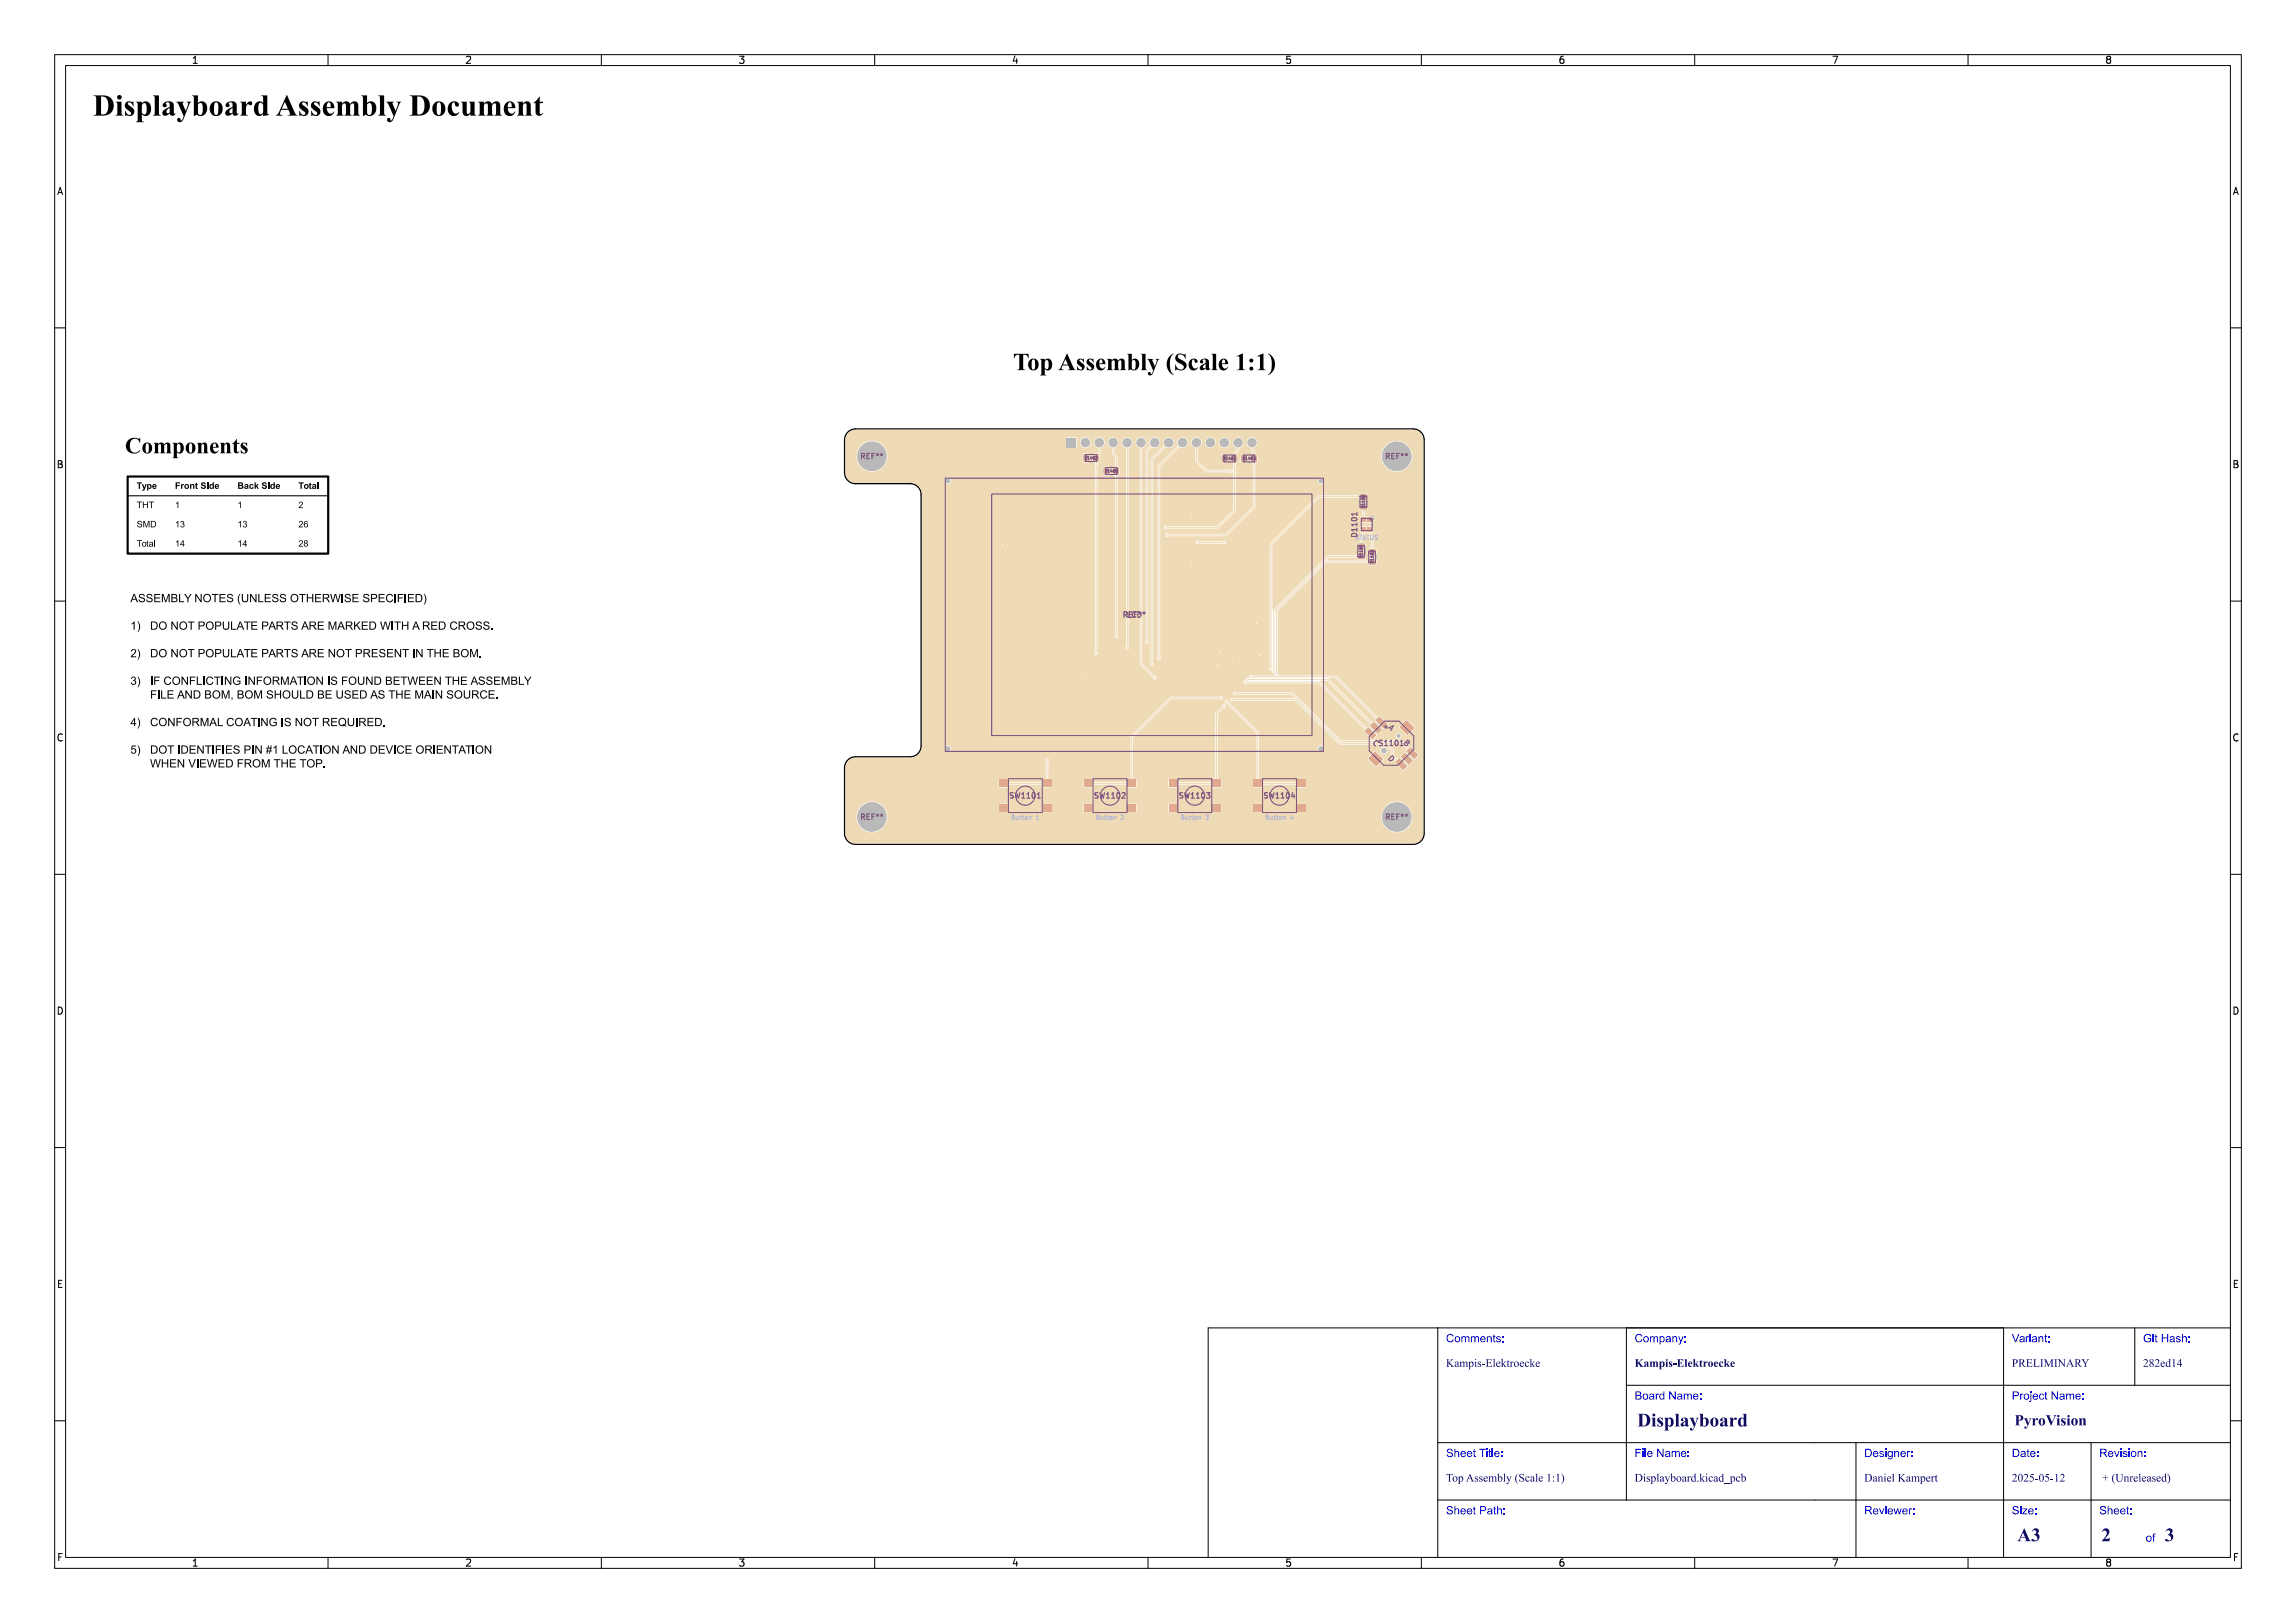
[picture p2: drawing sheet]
<svg xmlns="http://www.w3.org/2000/svg" width="420mm" height="297mm" viewBox="0 0 420 297" stroke-linecap="round" stroke-linejoin="round" font-family="sans-serif">
<defs><g id="words">
<text font-size="5.3" fill="#fff" x="17" y="21.5">Displayboard Assembly Document</text>
<text font-size="4.3" fill="#fff" x="178.3" y="68">Top Assembly (Scale 1:1)</text>
<g font-size="3.3" fill="#fff">
<text x="299.5" y="261.2">Displayboard</text>
<text x="369" y="282.2">A3</text>
<text x="384.4" y="282.3">2</text>
<text x="396" y="282.3">3</text>
</g>
<text font-size="2.7" fill="#fff" x="368.5" y="261">PyroVision</text>
<g font-size="2" fill="#fff">
<text x="264.5" y="245.7">Comments:</text>
<text x="299" y="245.7">Company:</text>
<text x="368" y="245.7">Variant:</text>
<text x="392" y="245.7">Git Hash:</text>
<text x="264.5" y="250.2">Kampis-Elektroecke</text>
<text x="299" y="250.2">Kampis-Elektroecke</text>
<text x="368" y="250.2">PRELIMINARY</text>
<text x="392" y="250.2">282ed14</text>
<text x="299" y="256.2">Board Name:</text>
<text x="368" y="256.2">Project Name:</text>
<text x="264.5" y="266.7">Sheet Title:</text>
<text x="299" y="266.7">File Name:</text>
<text x="341" y="266.7">Designer:</text>
<text x="368" y="266.7">Date:</text>
<text x="384" y="266.7">Revision:</text>
<text x="264.5" y="271.2">Top Assembly (Scale 1:1)</text>
<text x="299" y="271.2">Displayboard.kicad_pcb</text>
<text x="341" y="271.2">Daniel Kampert</text>
<text x="368" y="271.2">2025-05-12</text>
<text x="384" y="271.2">+ (Unreleased)</text>
<text x="264.5" y="277.2">Sheet Path:</text>
<text x="341" y="277.2">Reviewer:</text>
<text x="368" y="277.2">Size:</text>
<text x="384" y="277.2">Sheet:</text>
<text x="392.5" y="282.2">of</text>
</g>
<g font-size="1.7" fill="#fff">
<text x="35" y="11.6">1</text>
<text x="85" y="11.6">2</text>
<text x="135" y="11.6">3</text>
<text x="185" y="11.6">4</text>
<text x="235" y="11.6">5</text>
<text x="285" y="11.6">6</text>
<text x="335" y="11.6">7</text>
<text x="385" y="11.6">8</text>
<text x="10.5" y="35.6">A</text>
<text x="408.5" y="35.6">A</text>
<text x="10.5" y="85.6">B</text>
<text x="408.5" y="85.6">B</text>
<text x="10.5" y="135.6">C</text>
<text x="408.5" y="135.6">C</text>
<text x="10.5" y="185.6">D</text>
<text x="408.5" y="185.6">D</text>
<text x="10.5" y="235.6">E</text>
<text x="408.5" y="235.6">E</text>
<text x="10.5" y="285.6">F</text>
<text x="35" y="286.7">1</text>
<text x="85" y="286.7">2</text>
<text x="135" y="286.7">3</text>
<text x="185" y="286.7">4</text>
<text x="235" y="286.7">5</text>
<text x="285" y="286.7">6</text>
<text x="335" y="286.7">7</text>
<text x="385" y="286.7">8</text>
<text x="408.5" y="285.6">F</text>
</g>
<g font-size="1.3" fill="#fff">
<text x="157.5" y="84">REF**</text>
<text x="253.5" y="84">REF**</text>
<text x="248.2" y="98" transform="rotate(-90 248.2 98)">D1101</text>
<text x="205.5" y="113">REF**</text>
<text x="206.3" y="113">LCD</text>
<text x="251" y="136.1" transform="rotate(45 251 136.1)">C</text>
<text x="252.5" y="136.5">S1101</text>
<text x="253.9" y="133.2" transform="rotate(45 253.9 133.2)">A</text>
<text x="256.7" y="136.1" transform="rotate(45 256.7 136.1)">B</text>
<text x="253.9" y="138.9" transform="rotate(45 253.9 138.9)">D</text>
<text x="157.5" y="150">REF**</text>
<text x="185.1" y="146.1">SW1101</text>
<text x="200.6" y="146.1">SW1102</text>
<text x="216.1" y="146.1">SW1103</text>
<text x="231.6" y="146.1">SW1104</text>
<text x="253.5" y="150">REF**</text>
</g>
<g font-size="1.1" fill="#fff">
<text x="248.1" y="98.8">STATUS</text>
<text x="185" y="150">Button 1</text>
<text x="200.5" y="150">Button 2</text>
<text x="216" y="150">Button 3</text>
<text x="231.5" y="150">Button 4</text>
</g>
<g font-size=".7" fill="#fff">
<text x="198.6" y="84">R1402</text>
<text x="202.3" y="86.4">R1408</text>
<text x="223.9" y="84.1">R1401</text>
<text x="227.5" y="84.1">R1403</text>
<text x="249.6" y="92.8" transform="rotate(-90 249.6 92.8)">R1105</text>
<text x="249.2" y="101.9" transform="rotate(-90 249.2 101.9)">R1104</text>
<text x="251.2" y="102.9" transform="rotate(-90 251.2 102.9)">R1103</text>
</g>
</g></defs>
<path d="M155.1 79.1l.9-.5 .5-.1h102a2 2 0 0 1 2 2v72a2 2 0 0 1-2 2h-102a2 2 0 0 1-2-2v-12a2 2 0 0 1 2-2h10a2 2 0 0 0 2-2v-46a2 2 0 0 0-2-2h-10a2 2 0 0 1-2-2v-6l.1-.5z" fill="none" stroke="#000" stroke-width=".25"/>
<g fill="#eedab5">
<path d="M213.8 142.7h1.5v1.3h-1.5z" fill-rule="evenodd"/>
<path d="M213.8 147.2h1.5v1.3h-1.5z" fill-rule="evenodd"/>
<path d="M221.8 142.7h1.5v1.3h-1.5z" fill-rule="evenodd"/>
<path d="M221.8 147.2h1.5v1.3h-1.5z" fill-rule="evenodd"/>
<path d="M248.8 92.3l1.1-.1 .2 .2v.7l-.3 .1h-.9l-.2-.2z" fill-rule="evenodd"/>
<path d="M248.8 90.4h1.1l.2 .2v.6l-.3 .2h-.9l-.2-.2z" fill-rule="evenodd"/>
<path d="M182.8 142.7h1.5v1.3h-1.5z" fill-rule="evenodd"/>
<path d="M182.8 147.2h1.5v1.3h-1.5z" fill-rule="evenodd"/>
<path d="M190.8 142.7h1.5v1.3h-1.5z" fill-rule="evenodd"/>
<path d="M190.8 147.2h1.5v1.3h-1.5z" fill-rule="evenodd"/>
<path d="M229.3 142.7h1.5v1.3h-1.5z" fill-rule="evenodd"/>
<path d="M229.3 147.2h1.5v1.3h-1.5z" fill-rule="evenodd"/>
<path d="M237.3 142.7h1.5v1.3h-1.5z" fill-rule="evenodd"/>
<path d="M237.3 147.2h1.5v1.3h-1.5z" fill-rule="evenodd"/>
<path d="M200.1 83.2l.7-.1 .2 .2v1l-.1 .2h-.7l-.2-.2z" fill-rule="evenodd"/>
<path d="M198.2 83.2l.8-.1 .2 .2v1l-.2 .2h-.6l-.2-.2z" fill-rule="evenodd"/>
<path d="M203.8 85.6l.7-.1 .2 .2v.9l-.1 .3h-.7l-.2-.2z" fill-rule="evenodd"/>
<path d="M201.9 85.6l.7-.1 .3 .2v.9l-.2 .3h-.6l-.2-.2z" fill-rule="evenodd"/>
<path d="M229 83.3l.7-.1 .2 .2v.9l-.1 .3h-.7l-.2-.2z" fill-rule="evenodd"/>
<path d="M227.1 83.3l.7-.1 .3 .2v.9l-.2 .3h-.6l-.2-.2z" fill-rule="evenodd"/>
<path d="M248.4 99.5h1.1l.2 .2v.6l-.3 .2h-.9l-.2-.3z" fill-rule="evenodd"/>
<path d="M248.4 101.4l1.1-.1 .2 .3v.6l-.3 .1h-.9l-.2-.2z" fill-rule="evenodd"/>
<path d="M250.4 100.5h1.1l.2 .2v.6l-.2 .2h-1l-.2-.2z" fill-rule="evenodd"/>
<path d="M250.4 102.4l1.1-.1 .2 .2v.7l-.2 .1h-1l-.2-.2z" fill-rule="evenodd"/>
<path d="M251.6 131.8l.7-.7 1.4 1.4-.7 .7z" fill-rule="evenodd"/>
<path d="M251.3 132.1l1.4 1.4-.7 .7-1.4-1.4z" fill-rule="evenodd"/>
<path d="M249.6 133.8l.7-.7 1.4 1.4-.7 .7z" fill-rule="evenodd"/>
<path d="M257.3 137.5l.7-.7 1.4 1.4-.7 .7z" fill-rule="evenodd"/>
<path d="M256.3 138.5l.7-.7 1.4 1.4-.7 .7z" fill-rule="evenodd"/>
<path d="M255.3 139.5l.7-.7 1.4 1.4-.7 .7z" fill-rule="evenodd"/>
<path d="M256 133.1l1.3-1.3 1.4 1.4-1.3 1.3z" fill-rule="evenodd"/>
<path d="M251.6 137.5l1.4 1.4-1.3 1.3-1.4-1.4z" fill-rule="evenodd"/>
<path d="M198.3 142.7h1.5v1.3h-1.5z" fill-rule="evenodd"/>
<path d="M198.3 147.2h1.5v1.3h-1.5z" fill-rule="evenodd"/>
<path d="M206.3 142.7h1.5v1.3h-1.5z" fill-rule="evenodd"/>
<path d="M206.3 147.2h1.5v1.3h-1.5z" fill-rule="evenodd"/>
<path d="M225.4 83.3l.7-.1 .2 .2v.9l-.1 .3h-.6l-.3-.2z" fill-rule="evenodd"/>
<path d="M223.5 83.3l.7-.1 .3 .2v.9l-.2 .3h-.6l-.2-.2z" fill-rule="evenodd"/>
<path d="M250.2 94.7h.8v.9h-.8z" fill-rule="evenodd"/>
<path d="M249 94.7h.8v.9h-.8z" fill-rule="evenodd"/>
<path d="M249 96.5h.8v.9h-.8z" fill-rule="evenodd"/>
<path d="M250.2 96.5h.8v.9h-.8z" fill-rule="evenodd"/>
<path d="M195.1 80.1h1.7v1.7h-1.7z" fill-rule="evenodd"/>
</g>
<g fill="#eedab5">
<circle cx="253.5" cy="149.5" r=".4"/>
<circle cx="254.1" cy="148.1" r=".4"/>
<circle cx="254.1" cy="150.9" r=".4"/>
<circle cx="255.5" cy="147.5" r=".4"/>
<circle cx="255.5" cy="149.5" r="2.7"/>
<circle cx="255.5" cy="151.5" r=".4"/>
<circle cx="256.9" cy="148.1" r=".4"/>
<circle cx="256.9" cy="150.9" r=".4"/>
<circle cx="257.5" cy="149.5" r=".4"/>
<circle cx="253.5" cy="83.5" r=".4"/>
<circle cx="254.1" cy="82.1" r=".4"/>
<circle cx="254.1" cy="84.9" r=".4"/>
<circle cx="255.5" cy="81.5" r=".4"/>
<circle cx="255.5" cy="83.5" r="2.7"/>
<circle cx="255.5" cy="85.5" r=".4"/>
<circle cx="256.9" cy="82.1" r=".4"/>
<circle cx="256.9" cy="84.9" r=".4"/>
<circle cx="257.5" cy="83.5" r=".4"/>
<circle cx="157.5" cy="83.5" r=".4"/>
<circle cx="158.1" cy="82.1" r=".4"/>
<circle cx="158.1" cy="84.9" r=".4"/>
<circle cx="159.5" cy="81.5" r=".4"/>
<circle cx="159.5" cy="83.5" r="2.7"/>
<circle cx="159.5" cy="85.5" r=".4"/>
<circle cx="160.9" cy="82.1" r=".4"/>
<circle cx="160.9" cy="84.9" r=".4"/>
<circle cx="161.5" cy="83.5" r=".4"/>
<circle cx="157.5" cy="149.5" r=".4"/>
<circle cx="158.1" cy="148.1" r=".4"/>
<circle cx="158.1" cy="150.9" r=".4"/>
<circle cx="159.5" cy="147.5" r=".4"/>
<circle cx="159.5" cy="149.5" r="2.7"/>
<circle cx="159.5" cy="151.5" r=".4"/>
<circle cx="160.9" cy="148.1" r=".4"/>
<circle cx="160.9" cy="150.9" r=".4"/>
<circle cx="161.5" cy="149.5" r=".4"/>
<circle cx="198.5" cy="81" r=".85"/>
<circle cx="201.1" cy="81" r=".85"/>
<circle cx="203.6" cy="81" r=".85"/>
<circle cx="206.2" cy="81" r=".85"/>
<circle cx="208.7" cy="81" r=".85"/>
<circle cx="211.2" cy="81" r=".85"/>
<circle cx="213.8" cy="81" r=".85"/>
<circle cx="216.3" cy="81" r=".85"/>
<circle cx="218.9" cy="81" r=".85"/>
<circle cx="221.4" cy="81" r=".85"/>
<circle cx="223.9" cy="81" r=".85"/>
<circle cx="226.5" cy="81" r=".85"/>
<circle cx="229" cy="81" r=".85"/>
<circle cx="218" cy="94.6" r=".23"/>
<circle cx="222.7" cy="121.8" r=".23"/>
<circle cx="183.4" cy="99.8" r=".23"/>
<circle cx="229.8" cy="114.1" r=".22"/>
<circle cx="198.5" cy="123.5" r=".23"/>
<circle cx="223.2" cy="119.4" r=".22"/>
<circle cx="218" cy="103.4" r=".22"/>
<circle cx="225.4" cy="121" r=".22"/>
<circle cx="230.5" cy="119.9" r=".22"/>
<circle cx="225.2" cy="86.2" r=".22"/>
<circle cx="213.2" cy="96.5" r=".22"/>
<circle cx="228.9" cy="123.8" r=".23"/>
<circle cx="200.5" cy="119.5" r=".23"/>
<circle cx="204.2" cy="116.5" r=".23"/>
<circle cx="223.9" cy="99.2" r=".23"/>
<circle cx="219" cy="99.3" r=".22"/>
<circle cx="209.8" cy="117.5" r=".23"/>
<circle cx="212" cy="120.5" r=".22"/>
<circle cx="225.4" cy="128" r=".22"/>
<circle cx="225.9" cy="126.9" r=".23"/>
<circle cx="213.5" cy="97.9" r=".22"/>
<circle cx="206.2" cy="118.5" r=".22"/>
<circle cx="211.2" cy="124" r=".23"/>
<circle cx="210.7" cy="121.5" r=".22"/>
<circle cx="227.7" cy="124.9" r=".22"/>
<circle cx="228.2" cy="124.3" r=".22"/>
<circle cx="223.9" cy="129.2" r=".23"/>
<circle cx="191.5" cy="139.1" r=".23"/>
<circle cx="223.4" cy="127.7" r=".22"/>
<circle cx="224.4" cy="128.4" r=".22"/>
<circle cx="233.5" cy="123.4" r=".22"/>
<circle cx="232.5" cy="122.4" r=".22"/>
<circle cx="233" cy="122.9" r=".22"/>
</g>
<g fill="none" stroke="#eedab5" stroke-width=".2">
<path d="M201.1 81v2.2l-.6 .6v35.7M203.6 81v2l.6 .6v32.9M206.2 81v37.5M208.7 81v40.5l2.5 2.5M211.2 81l-1.4 1.4v35.1M213.8 81l-3.1 3.1v37.4M216.3 81l-4.3 4.3v35.2M218.9 81v3.4l1.8 1.8h4.5M219.1 99.3h4.8M223.9 99.2v.1M226.5 81v1.3l-.7 .7v10.4l-3.1 3.1h-9.5M229 81v1.2l.4 .4v10.2l-5.1 5.1h-10.8"/>
<path d="M249.4 92.7v2.4M249.4 96.9v1.2l-.4 .4v1.5M249.4 90.9h-8.2l-8.7 8.7v22.8M250.6 96.9v1.3l.4 .4v2.4M249 101.8h-6l-10 10v11M251 102.8h-8.5l-9 9v11.5M191.5 139.1v4.3h-7.9M223.4 127.7h-9.2l-7.2 7.2v8.5h-7.9M223.9 129.2l-1.4 1.4v12.8h-7.9M224.4 128.4l5.7 5.7v9.3h7.9M225.4 128h11.6l8 8h8.5l1.3 1.3v1l1.5 1.5M225.9 126.9h10.5l8.8 8.8h11l2.1 2.1"/>
<path d="M227.7 124.9h13.6l9.4 9.3M228.2 124.3h14.7l8.8 8.9M228.8 123.8h15.6l8.3 8.4"/>
</g>
<path d="M155.2 79.2l.6-.4 .7-.2h102.2a1.87 1.87 0 0 1 1.7 1.9v72.2a1.88 1.88 0 0 1-1.9 1.7h-102.2a1.87 1.87 0 0 1-1.7-1.9v-3.2h2.1a2.83 2.83 0 0 0 2.8 3 2.83 2.83 0 0 0 2.8-3h90.4v.4a2.83 2.83 0 0 0 4.3 2.2 2.83 2.83 0 0 0 0-4.8 2.83 2.83 0 0 0-4.3 2.2h-90.4l-.1-.7h76.5l-.7-.7-.7 .7h-6.5l-.7-.7-.7 .7h-6.2l-.7-.7-.7 .7h-6.5l-.7-.7-.7 .7h-6.2l-.7-.7-.7 .7h-6.5l-.7-.7-.7 .7h-6.2l-.7-.7-.7 .7h-6.5l-.7-.7-.7 .7h-20.7l-.1-.1 20.6 .1 .8-.8h.2l.7 .8h6.3l.7-.8h.2l.8 .8h5.8l.8-.8h.2l.7 .8h6.3l.7-.8h.2l.8 .8h5.8l.8-.8h.2l.7 .8h6.3l.7-.8h.2l.8 .8h5.8l.8-.8h.2l.7 .8h6.3l.7-.8h.2l.8 .8v-1.4v-.1l-.8 .7h-.2l-.7-.7-.1 1.4h-6.1l-.1-1.4-.7 .7h-.2l-.8-.7v1.4h-5.8v-1.4l-.8 .7h-.2l-.7-.7-.1 1.4h-6.1l-.1-1.4-.7 .7h-.2l-.8-.7v1.4h-5.8v-1.4l-.8 .7h-.2l-.7-.7-.1 1.4h-6.1l-.1-1.4-.7 .7h-.2l-.8-.7v1.4h-5.8v-1.4l-.8 .7h-.2l-.7-.7-.1 1.4h-6.1l-.1-1.4-.7 .7h-.2l-.8-.7v1.4h-20.6l-.5-.9-.6-.5h21.9l.7 .7 .7-.7h6.5l.7 .7 .7-.7h6.2l.7 .7 .7-.7h6.5l.7 .7 .7-.7h6.2l.7 .7 .7-.7h6.5l.7 .7 .7-.7h6.2l.7 .7 .7-.7h6.5l.7 .7 .7-.7h-77.7a2.83 2.83 0 0 0-4.3 2.2h-2.1v-6.6h28.1v1.3l.1 .1h1.6l.1-.5h6.1l.1 .5h1.6l.1-.1v-1.3h5.8v1.3l.1 .1h1.6l.1-.5h6.1l.1 .5h1.6l.1-.1v-1.3h5.8v1.3l.1 .1h1.6l.1-.5h6.1l.1 .5h1.6l.1-1.4-.6-.2v-11.8l1-1.1a.37 .37 0 0 0 .4-.4 .37 .37 0 0 0-.3-.4 .37 .37 0 0 0-.4 .4l-1.2 1.3v12l-.6 .1-.1 .5h-6.1l-.2-.5-7.4 .1-.6-.1v-7.6l6.6-6.6h10.1l.2 .3 .2 .1 5.4 5.4v8.3l-.6 .2 .1 1.4h1.6l.1-.5h6.1l.1 .5 1.7-.1v-1.3l-.1-.1h-1.6l-.1 .5h-6.1l-.1-.5-.6-.1v-3.7h19.9l1.5 1.5 1.4-1.4-1.5-1.5-1.4 1.4h-19.9v-1.9h10.7v.2a.61 .61 0 0 0 .5 .5 .61 .61 0 0 0 .7-.3h10.3v.1a.65 .65 0 0 0 1 .5 .65 .65 0 0 0 0-1.1 .65 .65 0 0 0-1 .5h-10.3a.61 .61 0 0 0-.4-.9 .61 .61 0 0 0-.8 .5h-10.7v-2.9l-5.6-5.6a.36 .36 0 0 0-.3-.4 .36 .36 0 0 0-.4 .4h-10.1l.4-.5h8.8l.2 .2 .3-.1h1.4a.37 .37 0 0 0 .3 .3 .37 .37 0 0 0 .4-.1h11.2l8 8 8.5 .1 1.1 1.1 .1 1 .7 .8-.2 .3 1.6 1.5 .8-.8-.8-.9h.2l.7 .7 .5-.3-.8-.8-.4 .4h-.2l-.7-.6-.3 .2-.4-.4h.8l.7 .7 .4-.4h.2l.8 .8 .3-.5-.7-.7-.4 .4h-.2l-.7-.7-.4 .4h-.8l-.3-.3v-.2h1.6l.7 .7 .4-.4-.7-.7-.4 .4h-1.6v-.8l-1.2-1.2 2.3-.1 1.2 1.2-.1 .4 1.5 1.5 .8-.9-1.4-1.4-.4 .1-1.4-1.3-5.3-.1 .8-.8h3.5v.1a.5 .5 0 0 0 .8 .4 .5 .5 0 0 0 0-.9 .5 .5 0 0 0-.8 .4h-3.5l-1.4-1.6-.4 .2-8.5-8.6h1.3l7.9 7.9-.2 .4 1.5 1.5 .8-.8v-.2l-1.4-1.4-.4 .2-8-8.1h1.3l7.4 7.4-.2 .4 1.5 1.4 .4-.2h2.5l1.5 1.5 1.4-1.4-1.5-1.5-1.4 1.4h-2.5l.4-.5v-.2l-1.4-1.4-.4 .2-7.5-7.5-10.6-.1-.2-.5v-11.2l8.9-8.8 7.5-.1 .3 .4 1.1 .1 .3-.3v-.7l-.2-.3h-1.1l-.4 .4-7.5-.1 .5-.5h5l.3 .4h1.2l.2-.2v-.7l-.3-.3h-1.1l-.3 .4h-5.2l-10.1 10.1-.1-12h15.5v.7l.1 .2h1.3l.2-.2v-.8l-.1-.2-.5-.1v-.7l.4-.5v-.6l.3-.1v-1h.2v1l.3 .1v.7l.4 .5v1.6l-.6 .2v.9l.2 .2h1.2l.2-.2v-.7l-.1-.3-.5-.1v-1.7l-.4-.5v-.6l.3-.1v-1l-.1-.1h-.8l-.1 .1-.3-.1-.9 .1v1l.3 .1v.5l-.4 .5v.8l-.5 .1-.1 .3h-15.5l7.3-7.3h8.6v.8l.6 .2v1.1l-.3 .1v1l.9 .1 .3-.1 .1 .1h.8l.1-.5h-.4v.5h-.2v-.5h-.4v.4h-.2v-1h.2v.4h1l-.1-.5h-.3v.5h-.2v-.5l-.6 .1-.3-.1v-1.1l.5-.1 .1-.2v-.8l-.2-.2h-1.2l-.2 .3h-8.6l1.3-1.3h7.2l.3 .4h1.2l.2-.3v-.7l-.1-.2h-1.3l-.3 .4h-7.4l-8.8 8.8-.1 22.6a.41 .41 0 0 0 0 .5 .41 .41 0 0 0 .5 .1l-.1 .1a.45 .45 0 0 0 .6 .4l-.1 .4h-4a.39 .39 0 0 0-.5 0 .39 .39 0 0 0-.1 .5 .44 .44 0 0 0-.5-.1 .44 .44 0 0 0-.2 .5 .36 .36 0 0 0-.4 .5 .36 .36 0 0 0 .6 .1h13.3l8.4 8.4-.2 .4 1.5 1.5-5.7 .1-8.9-8.8h-10.3a.36 .36 0 0 0-.5 0 .36 .36 0 0 0 .1 .5 .36 .36 0 0 0 .5-.1h10.1l.6 .6-11.3 .1a.35 .35 0 0 0-.3-.1 .35 .35 0 0 0-.3 .3l-1.3-.1a.36 .36 0 0 0-.1-.5 .36 .36 0 0 0-.5 .1h-9l-7.3 7.2v7.8l-.6 .1-.1 .5h-6.1l-.2-.5h-1.5l-.1 .1h-5.8l-.6-.1v-3.2a.37 .37 0 0 0 0-.5 .37 .37 0 0 0-.5 0 .37 .37 0 0 0 0 .5v3.1l-.6 .1-.1 .5h-6.1l-.2-.5h-1.5l-.1 .1h-28.1v-2.2a1.87 1.87 0 0 1 1.9-1.9h10.4a2.13 2.13 0 0 0 1.7-1.7h4.2v.2a.61 .61 0 0 0 .9 .4 .61 .61 0 0 0 0-1 .61 .61 0 0 0-.9 .4h-4.2v-46.5a2.13 2.13 0 0 0-2-2h-10.1l-.7-.2-.5-.3h17.5v.2a.61 .61 0 0 0 .9 .4 .61 .61 0 0 0 0-1 .61 .61 0 0 0-.9 .4h-17.5l-.4-.5-.3-.7v-3.4h2.1v.4a2.83 2.83 0 0 0 2.5 2.6 2.83 2.83 0 0 0 3-2h35.8l.3 .3h.7l.3-.2v-.5h-.5v.7h-.2v-.7h-.6v.4h-35.8l.1-1h35.7v.4h1.3v-.4h.6v1.1l.4 .3v34.5a.37 .37 0 0 0-.1 .5 .37 .37 0 0 0 .6 0 .37 .37 0 0 0-.1-.5v-32.5h1l.4 .3h.6l.3-.3v-.4h-.6v.7h-.1v-.7h-.6v.4h-1v-1h1v.4h1.3v-.5l-.3-.2h-.3v.7h-.1v-.7h-.4l-.2 .3h-1v-1l.4-.3 .3-2.5a.98 .98 0 0 0 .7-1h.5v.2a1.17 1.17 0 0 0 .8 .9v1.1l.6 .6v1.6l-.4 .4v1.1l.4 .3v29.1a.36 .36 0 0 0 0 .6 .36 .36 0 0 0 .5-.1 .36 .36 0 0 0-.1-.5v-29.1l.4-.3v-1.1l-.4-.4v-1.7l-.6-.7 .1-1a.98 .98 0 0 0 .7-1h.6v.2a1.15 1.15 0 0 0 .8 .9v36.2a.36 .36 0 0 0 0 .6 .36 .36 0 0 0 .5-.1 .36 .36 0 0 0-.1-.5v-36.3a1 1 0 0 0 .7-1h.6v.2a1.17 1.17 0 0 0 .8 .9v39.5l2.4 2.5a.36 .36 0 0 0 .3 .4 .36 .36 0 0 0 .4-.4 .36 .36 0 0 0-.4-.4l-2.2-2.1h1.3a.36 .36 0 0 0 .6 .3 .36 .36 0 0 0 0-.6v-.7h.7a.36 .36 0 0 0 .6 .3 .36 .36 0 0 0 0-.6v-21h6.5a.37 .37 0 0 0 .2 .4 .37 .37 0 0 0 .4-.1h4.4a.36 .36 0 0 0 .5-.1 .36 .36 0 0 0-.1-.5 .36 .36 0 0 0-.5 .1h-4.3a.35 .35 0 0 0-.4-.1 .35 .35 0 0 0-.2 .3h-6.5v-1.3h.9a.37 .37 0 0 0 .3 .3 .37 .37 0 0 0 .4-.1h10.6l5.2-5.2v-5h11.4v.2a.61 .61 0 0 0 1 .4 .61 .61 0 0 0 0-1 .61 .61 0 0 0-1 .4h-11.4v-3.1l.4-.3v-1.2h22.7v.4a2.83 2.83 0 0 0 4.3 2.2 2.83 2.83 0 0 0 0-4.8 2.83 2.83 0 0 0-4.3 2.2h-22.7l-.4-.2v-.5l-.4-.6a.98 .98 0 0 0 .8-1.4 .98 .98 0 0 0-1.6-.3 .98 .98 0 0 0 .2 1.6l.6 .8v.4h-.3l-.1 .3v1.1l.4 .3v7.9l-5 5-10.5-.1a.36 .36 0 0 0-.6 .3h-.9v-1.4h.6a.37 .37 0 0 0 .3 .3 .37 .37 0 0 0 .4-.1h9.2l3.3-3.2v-8.7l.5-.4h.4l.4 .3h.6l.3-.3v-.4h-.6v.7h-.1v-.7h-.6v.4h-.4v-1h.4v.4h1.3v-.5l-.3-.2h-.3v.7h-.1v-.7h-.4l-.2 .3h-.4l-.4-.3 .6-.7v-.4a.99 .99 0 0 0 .6-1.6 .99 .99 0 0 0-1.7 .1 .99 .99 0 0 0 .6 1.5v.2l-1 1.1v1.2l.4 .3-.1 1.2-.3-.2-.3 .2h-4.1l-1.6-1.6h4.1l.3 .3h.7l.3-.2v-.5h-.5v.7h-.2v-.7h-.6v.4h-4.1l-.1-.2v-.8h4.2v.4h1.3v-.5l-.2-.2h-.3v.7h-.2v-.7h-.4l-.2 .3h-4.2v-1.5a.98 .98 0 0 0 .7-1h.6v.2a.98 .98 0 0 0 1.1 .9 .98 .98 0 0 0 .9-1.1h.6v.2a.98 .98 0 0 0 1.5 .7 .98 .98 0 0 0 0-1.6 .98 .98 0 0 0-1.5 .7h-.6l-.1-.2a.98 .98 0 0 0-1-.7 .98 .98 0 0 0-.9 .9h-.6v-.2a1 1 0 0 0-1.7-.3 1 1 0 0 0 .5 1.6l.1 2.5 1.9 1.9h4.3l.3 .2 .4-.2v6.9l-3 3h-9.1a.35 .35 0 0 0-.4-.1 .35 .35 0 0 0-.3 .3h-.6v-11.1l3.6-3.5a.99 .99 0 0 0 1.5-.8 .99 .99 0 0 0-1.2-1.1 .99 .99 0 0 0-.6 1.5l-3.7 3.8v34.9l-.2 .3h-.7v-36.3l2.4-2.3a.99 .99 0 0 0 1.4-.8 .99 .99 0 0 0-1.1-1.1 .99 .99 0 0 0-.7 1.5l-2.4 2.5v37.2l-.2 .3-1.4-.1v-3.9h.5a.36 .36 0 0 0 .6 .3 .36 .36 0 0 0 0-.6v-34.6l.7-.7a.99 .99 0 0 0 1.5-.7 .99 .99 0 0 0-1.2-1.2 .99 .99 0 0 0-.6 1.5l-.8 .9v34.8l-.2 .3h-.5v-35.5a.99 .99 0 0 0 .5-1.7 .99 .99 0 0 0-1.7 .6h-.6v-.2a.98 .98 0 0 0-1-.7 .98 .98 0 0 0-.9 .9h-.6v-.2a.98 .98 0 0 0-1.1-.7 .98 .98 0 0 0-.9 .9h-.5l-.1-.2a1 1 0 0 0-1.7-.3 1 1 0 0 0 .6 1.6l-.1 1h-.7l-.2 .3h-.6l-.1-.3h-.4v.7h-.2v-.7h-.4l-.2 .3h-35.7l-.2-.9-.3-.5h33.2l.1 .1h.8v-.5h.2v.5h.8l.1-.1v-.8h-.5v-.2h1.1v.2a.98 .98 0 0 0 1.5 .7 .98 .98 0 0 0 0-1.6 .98 .98 0 0 0-1.5 .7h-.6l-.1-.9h-.8v.5h-.2v-.5h-.8l-.1 .1v.8h.5v.2h-.5v.8h-33.2a2.83 2.83 0 0 0-3.1-1.1 2.83 2.83 0 0 0-2 2.5h-2.1v-3l.2-.5z" fill-rule="evenodd" fill="#eedab5"/>
<g fill="#fff">
<circle cx="218" cy="94.6" r=".13"/>
<circle cx="222.7" cy="121.8" r=".12"/>
<circle cx="183.4" cy="99.7" r=".12"/>
<circle cx="229.8" cy="114.1" r=".13"/>
<circle cx="198.5" cy="123.5" r=".13"/>
<circle cx="223.1" cy="119.4" r=".13"/>
<circle cx="218" cy="103.4" r=".13"/>
<circle cx="225.4" cy="120.9" r=".12"/>
<circle cx="230.5" cy="120" r=".12"/>
<circle cx="225.2" cy="86.2" r=".12"/>
<circle cx="213.2" cy="96.5" r=".12"/>
<circle cx="228.8" cy="123.9" r=".13"/>
<circle cx="200.5" cy="119.5" r=".12"/>
<circle cx="204.2" cy="116.5" r=".12"/>
<circle cx="223.9" cy="99.2" r=".12"/>
<circle cx="219.1" cy="99.2" r=".12"/>
<circle cx="209.8" cy="117.5" r=".13"/>
<circle cx="212" cy="120.5" r=".13"/>
<circle cx="225.4" cy="128" r=".12"/>
<circle cx="225.9" cy="126.9" r=".12"/>
<circle cx="213.5" cy="97.9" r=".13"/>
<circle cx="206.2" cy="118.5" r=".13"/>
<circle cx="211.2" cy="124" r=".13"/>
<circle cx="210.7" cy="121.5" r=".13"/>
<circle cx="227.7" cy="124.9" r=".13"/>
<circle cx="228.2" cy="124.4" r=".12"/>
<circle cx="223.9" cy="129.2" r=".12"/>
<circle cx="191.5" cy="139.1" r=".12"/>
<circle cx="223.4" cy="127.7" r=".13"/>
<circle cx="224.4" cy="128.4" r=".13"/>
<circle cx="233.5" cy="123.4" r=".12"/>
<circle cx="232.5" cy="122.3" r=".12"/>
<circle cx="233" cy="122.8" r=".13"/>
<circle cx="173.4" cy="88" r=".48"/>
<circle cx="173.4" cy="137" r=".48"/>
<circle cx="241.6" cy="88" r=".48"/>
<circle cx="241.6" cy="137" r=".48"/>
<circle cx="253.5" cy="149.5" r=".25"/>
<circle cx="254.1" cy="148.1" r=".25"/>
<circle cx="254.1" cy="150.9" r=".25"/>
<circle cx="255.5" cy="147.5" r=".25"/>
<circle cx="255.5" cy="149.5" r="1.35"/>
<circle cx="255.5" cy="151.5" r=".25"/>
<circle cx="256.9" cy="148.1" r=".25"/>
<circle cx="256.9" cy="150.9" r=".25"/>
<circle cx="257.5" cy="149.5" r=".25"/>
<circle cx="253.5" cy="83.5" r=".25"/>
<circle cx="254.1" cy="82.1" r=".25"/>
<circle cx="254.1" cy="84.9" r=".25"/>
<circle cx="255.5" cy="81.5" r=".25"/>
<circle cx="255.5" cy="83.5" r="1.35"/>
<circle cx="255.5" cy="85.5" r=".25"/>
<circle cx="256.9" cy="82.1" r=".25"/>
<circle cx="256.9" cy="84.9" r=".25"/>
<circle cx="257.5" cy="83.5" r=".25"/>
<circle cx="255.8" cy="134.7" r=".37"/>
<circle cx="253.2" cy="137.3" r=".53"/>
<circle cx="157.5" cy="83.5" r=".25"/>
<circle cx="158.1" cy="82.1" r=".25"/>
<circle cx="158.1" cy="84.9" r=".25"/>
<circle cx="159.5" cy="81.5" r=".25"/>
<circle cx="159.5" cy="83.5" r="1.35"/>
<circle cx="159.5" cy="85.5" r=".25"/>
<circle cx="160.9" cy="82.1" r=".25"/>
<circle cx="160.9" cy="84.9" r=".25"/>
<circle cx="161.5" cy="83.5" r=".25"/>
<circle cx="157.5" cy="149.5" r=".25"/>
<circle cx="158.1" cy="148.1" r=".25"/>
<circle cx="158.1" cy="150.9" r=".25"/>
<circle cx="159.5" cy="147.5" r=".25"/>
<circle cx="159.5" cy="149.5" r="1.35"/>
<circle cx="159.5" cy="151.5" r=".25"/>
<circle cx="160.9" cy="148.1" r=".25"/>
<circle cx="160.9" cy="150.9" r=".25"/>
<circle cx="161.5" cy="149.5" r=".25"/>
<circle cx="196" cy="81" r=".5"/>
<circle cx="198.5" cy="81" r=".5"/>
<circle cx="201.1" cy="81" r=".5"/>
<circle cx="203.6" cy="81" r=".5"/>
<circle cx="206.2" cy="81" r=".5"/>
<circle cx="208.7" cy="81" r=".5"/>
<circle cx="211.2" cy="81" r=".5"/>
<circle cx="213.8" cy="81" r=".5"/>
<circle cx="216.3" cy="81" r=".5"/>
<circle cx="218.9" cy="81" r=".5"/>
<circle cx="221.4" cy="81" r=".5"/>
<circle cx="223.9" cy="81" r=".5"/>
<circle cx="226.5" cy="81" r=".5"/>
<circle cx="229" cy="81" r=".5"/>
</g>
<g fill="#b9b9b9">
<path d="M213.8 142.7h1.5v1.3h-1.5z" fill-rule="evenodd"/>
<path d="M213.8 147.2h1.5v1.3h-1.5z" fill-rule="evenodd"/>
<path d="M221.8 142.7h1.5v1.3h-1.5z" fill-rule="evenodd"/>
<path d="M221.8 147.2h1.5v1.3h-1.5z" fill-rule="evenodd"/>
<path d="M248.8 92.3l1.1-.1 .2 .2v.7l-.3 .1h-.9l-.2-.2z" fill-rule="evenodd"/>
<path d="M248.8 90.4h1.1l.2 .2v.6l-.3 .2h-.9l-.2-.2z" fill-rule="evenodd"/>
<path d="M182.8 142.7h1.5v1.3h-1.5z" fill-rule="evenodd"/>
<path d="M182.8 147.2h1.5v1.3h-1.5z" fill-rule="evenodd"/>
<path d="M190.8 142.7h1.5v1.3h-1.5z" fill-rule="evenodd"/>
<path d="M190.8 147.2h1.5v1.3h-1.5z" fill-rule="evenodd"/>
<path d="M229.3 142.7h1.5v1.3h-1.5z" fill-rule="evenodd"/>
<path d="M229.3 147.2h1.5v1.3h-1.5z" fill-rule="evenodd"/>
<path d="M237.3 142.7h1.5v1.3h-1.5z" fill-rule="evenodd"/>
<path d="M237.3 147.2h1.5v1.3h-1.5z" fill-rule="evenodd"/>
<path d="M200.1 83.2l.7-.1 .2 .2v1l-.1 .2h-.7l-.2-.2z" fill-rule="evenodd"/>
<path d="M198.2 83.2l.8-.1 .2 .2v1l-.2 .2h-.6l-.2-.2z" fill-rule="evenodd"/>
<path d="M203.8 85.6l.7-.1 .2 .2v.9l-.1 .3h-.7l-.2-.2z" fill-rule="evenodd"/>
<path d="M201.9 85.6l.7-.1 .3 .2v.9l-.2 .3h-.6l-.2-.2z" fill-rule="evenodd"/>
<path d="M229 83.3l.7-.1 .2 .2v.9l-.1 .3h-.7l-.2-.2z" fill-rule="evenodd"/>
<path d="M227.1 83.3l.7-.1 .3 .2v.9l-.2 .3h-.6l-.2-.2z" fill-rule="evenodd"/>
<path d="M248.4 99.5h1.1l.2 .2v.6l-.3 .2h-.9l-.2-.3z" fill-rule="evenodd"/>
<path d="M248.4 101.4l1.1-.1 .2 .3v.6l-.3 .1h-.9l-.2-.2z" fill-rule="evenodd"/>
<path d="M250.4 100.5h1.1l.2 .2v.6l-.2 .2h-1l-.2-.2z" fill-rule="evenodd"/>
<path d="M250.4 102.4l1.1-.1 .2 .2v.7l-.2 .1h-1l-.2-.2z" fill-rule="evenodd"/>
<path d="M251.6 131.8l.7-.7 1.4 1.4-.7 .7z" fill-rule="evenodd"/>
<path d="M251.3 132.1l1.4 1.4-.7 .7-1.4-1.4z" fill-rule="evenodd"/>
<path d="M249.6 133.8l.7-.7 1.4 1.4-.7 .7z" fill-rule="evenodd"/>
<path d="M257.3 137.5l.7-.7 1.4 1.4-.7 .7z" fill-rule="evenodd"/>
<path d="M256.3 138.5l.7-.7 1.4 1.4-.7 .7z" fill-rule="evenodd"/>
<path d="M255.3 139.5l.7-.7 1.4 1.4-.7 .7z" fill-rule="evenodd"/>
<path d="M256 133.1l1.3-1.3 1.4 1.4-1.3 1.3z" fill-rule="evenodd"/>
<path d="M251.6 137.5l1.4 1.4-1.3 1.3-1.4-1.4z" fill-rule="evenodd"/>
<path d="M198.3 142.7h1.5v1.3h-1.5z" fill-rule="evenodd"/>
<path d="M198.3 147.2h1.5v1.3h-1.5z" fill-rule="evenodd"/>
<path d="M206.3 142.7h1.5v1.3h-1.5z" fill-rule="evenodd"/>
<path d="M206.3 147.2h1.5v1.3h-1.5z" fill-rule="evenodd"/>
<path d="M225.4 83.3l.7-.1 .2 .2v.9l-.1 .3h-.6l-.3-.2z" fill-rule="evenodd"/>
<path d="M223.5 83.3l.7-.1 .3 .2v.9l-.2 .3h-.6l-.2-.2z" fill-rule="evenodd"/>
<path d="M250.2 94.7h.8v.9h-.8z" fill-rule="evenodd"/>
<path d="M249 94.7h.8v.9h-.8z" fill-rule="evenodd"/>
<path d="M249 96.5h.8v.9h-.8z" fill-rule="evenodd"/>
<path d="M250.2 96.5h.8v.9h-.8z" fill-rule="evenodd"/>
<path d="M195.1 80.1h1.7v1.7h-1.7z" fill-rule="evenodd"/>
</g>
<g fill="#b9b9b9">
<circle cx="173.4" cy="88" r=".48"/>
<circle cx="173.4" cy="137" r=".48"/>
<circle cx="241.6" cy="88" r=".48"/>
<circle cx="241.6" cy="137" r=".48"/>
<circle cx="253.5" cy="149.5" r=".4"/>
<circle cx="254.1" cy="148.1" r=".4"/>
<circle cx="254.1" cy="150.9" r=".4"/>
<circle cx="255.5" cy="147.5" r=".4"/>
<circle cx="255.5" cy="149.5" r="2.7"/>
<circle cx="255.5" cy="151.5" r=".4"/>
<circle cx="256.9" cy="148.1" r=".4"/>
<circle cx="256.9" cy="150.9" r=".4"/>
<circle cx="257.5" cy="149.5" r=".4"/>
<circle cx="253.5" cy="83.5" r=".4"/>
<circle cx="254.1" cy="82.1" r=".4"/>
<circle cx="254.1" cy="84.9" r=".4"/>
<circle cx="255.5" cy="81.5" r=".4"/>
<circle cx="255.5" cy="83.5" r="2.7"/>
<circle cx="255.5" cy="85.5" r=".4"/>
<circle cx="256.9" cy="82.1" r=".4"/>
<circle cx="256.9" cy="84.9" r=".4"/>
<circle cx="257.5" cy="83.5" r=".4"/>
<circle cx="255.8" cy="134.7" r=".37"/>
<circle cx="253.2" cy="137.3" r=".53"/>
<circle cx="157.5" cy="83.5" r=".4"/>
<circle cx="158.1" cy="82.1" r=".4"/>
<circle cx="158.1" cy="84.9" r=".4"/>
<circle cx="159.5" cy="81.5" r=".4"/>
<circle cx="159.5" cy="83.5" r="2.7"/>
<circle cx="159.5" cy="85.5" r=".4"/>
<circle cx="160.9" cy="82.1" r=".4"/>
<circle cx="160.9" cy="84.9" r=".4"/>
<circle cx="161.5" cy="83.5" r=".4"/>
<circle cx="157.5" cy="149.5" r=".4"/>
<circle cx="158.1" cy="148.1" r=".4"/>
<circle cx="158.1" cy="150.9" r=".4"/>
<circle cx="159.5" cy="147.5" r=".4"/>
<circle cx="159.5" cy="149.5" r="2.7"/>
<circle cx="159.5" cy="151.5" r=".4"/>
<circle cx="160.9" cy="148.1" r=".4"/>
<circle cx="160.9" cy="150.9" r=".4"/>
<circle cx="161.5" cy="149.5" r=".4"/>
<circle cx="198.5" cy="81" r=".85"/>
<circle cx="201.1" cy="81" r=".85"/>
<circle cx="203.6" cy="81" r=".85"/>
<circle cx="206.2" cy="81" r=".85"/>
<circle cx="208.7" cy="81" r=".85"/>
<circle cx="211.2" cy="81" r=".85"/>
<circle cx="213.8" cy="81" r=".85"/>
<circle cx="216.3" cy="81" r=".85"/>
<circle cx="218.9" cy="81" r=".85"/>
<circle cx="221.4" cy="81" r=".85"/>
<circle cx="223.9" cy="81" r=".85"/>
<circle cx="226.5" cy="81" r=".85"/>
<circle cx="229" cy="81" r=".85"/>
</g>
<g fill="#e1a98e">
<path d="M213.8 142.7h1.5v1.3h-1.5z" fill-rule="evenodd"/>
<path d="M213.8 147.2h1.5v1.3h-1.5z" fill-rule="evenodd"/>
<path d="M221.8 142.7h1.5v1.3h-1.5z" fill-rule="evenodd"/>
<path d="M221.8 147.2h1.5v1.3h-1.5z" fill-rule="evenodd"/>
<path d="M248.8 92.3l1.1-.1 .2 .2v.7l-.3 .1h-.9l-.2-.2z" fill-rule="evenodd"/>
<path d="M248.8 90.4h1.1l.2 .2v.6l-.3 .2h-.9l-.2-.2z" fill-rule="evenodd"/>
<path d="M182.8 142.7h1.5v1.3h-1.5z" fill-rule="evenodd"/>
<path d="M182.8 147.2h1.5v1.3h-1.5z" fill-rule="evenodd"/>
<path d="M190.8 142.7h1.5v1.3h-1.5z" fill-rule="evenodd"/>
<path d="M190.8 147.2h1.5v1.3h-1.5z" fill-rule="evenodd"/>
<path d="M229.3 142.7h1.5v1.3h-1.5z" fill-rule="evenodd"/>
<path d="M229.3 147.2h1.5v1.3h-1.5z" fill-rule="evenodd"/>
<path d="M237.3 142.7h1.5v1.3h-1.5z" fill-rule="evenodd"/>
<path d="M237.3 147.2h1.5v1.3h-1.5z" fill-rule="evenodd"/>
<path d="M200.1 83.2l.7-.1 .2 .2v1l-.1 .2h-.7l-.2-.2z" fill-rule="evenodd"/>
<path d="M198.2 83.2l.8-.1 .2 .2v1l-.2 .2h-.6l-.2-.2z" fill-rule="evenodd"/>
<path d="M203.8 85.6l.7-.1 .2 .2v.9l-.1 .3h-.7l-.2-.2z" fill-rule="evenodd"/>
<path d="M201.9 85.6l.7-.1 .3 .2v.9l-.2 .3h-.6l-.2-.2z" fill-rule="evenodd"/>
<path d="M229 83.3l.7-.1 .2 .2v.9l-.1 .3h-.7l-.2-.2z" fill-rule="evenodd"/>
<path d="M227.1 83.3l.7-.1 .3 .2v.9l-.2 .3h-.6l-.2-.2z" fill-rule="evenodd"/>
<path d="M248.4 99.5h1.1l.2 .2v.6l-.3 .2h-.9l-.2-.3z" fill-rule="evenodd"/>
<path d="M248.4 101.4l1.1-.1 .2 .3v.6l-.3 .1h-.9l-.2-.2z" fill-rule="evenodd"/>
<path d="M250.4 100.5h1.1l.2 .2v.6l-.2 .2h-1l-.2-.2z" fill-rule="evenodd"/>
<path d="M250.4 102.4l1.1-.1 .2 .2v.7l-.2 .1h-1l-.2-.2z" fill-rule="evenodd"/>
<path d="M251.6 131.8l.7-.7 1.4 1.4-.7 .7z" fill-rule="evenodd"/>
<path d="M251.3 132.1l1.4 1.4-.7 .7-1.4-1.4z" fill-rule="evenodd"/>
<path d="M249.6 133.8l.7-.7 1.4 1.4-.7 .7z" fill-rule="evenodd"/>
<path d="M257.3 137.5l.7-.7 1.4 1.4-.7 .7z" fill-rule="evenodd"/>
<path d="M256.3 138.5l.7-.7 1.4 1.4-.7 .7z" fill-rule="evenodd"/>
<path d="M255.3 139.5l.7-.7 1.4 1.4-.7 .7z" fill-rule="evenodd"/>
<path d="M256 133.1l1.3-1.3 1.4 1.4-1.3 1.3z" fill-rule="evenodd"/>
<path d="M251.6 137.5l1.4 1.4-1.3 1.3-1.4-1.4z" fill-rule="evenodd"/>
<path d="M198.3 142.7h1.5v1.3h-1.5z" fill-rule="evenodd"/>
<path d="M198.3 147.2h1.5v1.3h-1.5z" fill-rule="evenodd"/>
<path d="M206.3 142.7h1.5v1.3h-1.5z" fill-rule="evenodd"/>
<path d="M206.3 147.2h1.5v1.3h-1.5z" fill-rule="evenodd"/>
<path d="M225.4 83.3l.7-.1 .2 .2v.9l-.1 .3h-.6l-.3-.2z" fill-rule="evenodd"/>
<path d="M223.5 83.3l.7-.1 .3 .2v.9l-.2 .3h-.6l-.2-.2z" fill-rule="evenodd"/>
<path d="M250.2 94.7h.8v.9h-.8z" fill-rule="evenodd"/>
<path d="M249 94.7h.8v.9h-.8z" fill-rule="evenodd"/>
<path d="M249 96.5h.8v.9h-.8z" fill-rule="evenodd"/>
<path d="M250.2 96.5h.8v.9h-.8z" fill-rule="evenodd"/>
</g>
<g fill="none" stroke="#db9de1" stroke-width=".18">
<path d="M199.4 83.1h.4M199.4 84.5h.4M203.1 85.5h.4M203.1 86.9h.4M224.7 83.2h.4M224.7 84.6h.4M228.3 83.2h.4M228.3 84.6h.4M248.5 98h-.4a.34 .34 0 0 0 .3 .5v.2h-.4M248.7 91.6v.4M248.7 98h.5M248.9 98v.8"/>
<path d="M249.3 98.8l.3-.8 .2 .8M249.4 98.5h.4M250 98h.5M250.1 91.6v.4M250.2 98v.8M250.5 94.4h.7v.7M250.7 98v.6l.2 .2 .3-.2v-.6M252 98h-.4a.33 .33 0 0 0 .3 .5v.2h-.4M205.6 112.5l.5-.1v-.4h-.5v1M205.8 112.5l.4 .5M206.6 112.4h.3M207.1 112h-.5v1h.5"/>
<path d="M207.5 112.4h.3M208 112h-.5v1M208.3 112.1l.2 .1M208.5 112v.2M208.5 112.2l-.1 .2M208.5 112.2l.1 .2M208.7 112.1l-.2 .1M209 112.1l.3 .1M209.3 112v.2M209.3 112.2l-.2 .2M209.3 112.2l.1 .2M209.5 112.1l-.2 .1"/>
<path d="M248.3 100.7v.4M249.7 100.7v.4M250.3 101.7v.4M251.7 101.7v.4M185.1 149.2l.4 .1-.1 .2 .2 .3-.2 .2h-.3zM185.1 149.5h.3M185.9 149.4v.5h.4M186.3 149.4v.6M186.5 149.4h.3M186.6 149.2v.6l.2 .2M187 149.4h.3M187.1 149.2v.6l.2 .2"/>
<path d="M187.5 149.5h.4v.4h-.4zM188.3 149.5h.3v.5M188.3 149.4v.6M189.6 150h.4M189.6 149.4l.2-.2v.8M200.6 149.2l.4 .1-.1 .2 .2 .3-.2 .2h-.3zM200.6 149.5h.3M201.4 149.4v.5h.4M201.8 149.4v.6M202 149.4h.3M202.1 149.2v.6l.2 .2M202.5 149.4h.3"/>
<path d="M202.6 149.2v.6l.2 .2M203 149.5h.4v.4h-.4zM203.8 149.5h.3v.5M203.8 149.4v.6M205.5 149.2h-.4M205.5 149.2h.1M205.5 149.2v.3l-.5 .5h.5M216.1 149.2l.4 .1-.1 .2 .2 .3-.2 .2h-.3zM216.1 149.5h.3M216.9 149.4l.1 .5h.3M217.3 149.4v.6M217.5 149.4h.3"/>
<path d="M217.6 149.2v.6l.2 .2M218 149.4h.3M218.1 149.2v.6l.2 .2M218.6 149.5h.3v.4h-.3zM219.3 149.5h.3v.5M219.3 149.4v.6M220.5 149.9h.5M220.5 149.2h.5l-.2 .3h.2v.4M221 149.9h.1M231.6 149.2l.4 .1-.1 .2 .2 .3-.2 .2h-.3zM231.6 149.5h.3M232.4 149.4l.1 .5h.3"/>
<path d="M232.8 149.4v.6M233 149.4h.3M233.1 149.2v.6l.2 .2M233.5 149.4h.3M233.6 149.2v.6l.2 .2M234.1 149.5h.3v.4h-.3zM234.8 149.5h.3v.5M234.8 149.4v.6M236.3 149.1l-.2 .6h.5M236.5 149.4v.6"/>
</g>
<g fill="none" stroke="#744679" stroke-width=".18">
<path d="M157.6 83.5l.5-.1v-.3l-.5-.1v1M157.8 83.5l.4 .5M158.6 83.4h.3M159.1 83h-.5v1h.5M159.5 83.4h.3M160 83h-.5v1M160.3 83.1l.2 .1M160.5 83v.2M160.5 83.2l-.1 .2M160.5 83.2l.1 .2M160.7 83.1l-.2 .1M161 83.1l.3 .1"/>
<path d="M161.3 83v.2M161.3 83.2l-.2 .2M161.3 83.2l.1 .2M161.5 83.1l-.2 .1M172.9 87.5h69.2v50h-69.2zM181.4 90.4h58.6v44.2h-58.6zM198.5 83.8h.3v-.2l-.3-.1v.5M198.6 83.2h2v1.2h-2zM198.6 83.8l.2 .2M199 84h.3M199 83.7l.1-.2v.5M199.6 83.5l-.1 .4h.3"/>
<path d="M199.7 83.7v.3M200 83.6l.2 .1-.1 .3-.2-.2zM200.4 83.6l.2-.1 .1 .2-.3 .3h.3M202.3 85.6h2v1.2h-2zM202.3 86.2l.2 .2M202.4 86l-.2-.1v.5M202.4 86h.1M202.4 86.2h-.2M202.5 86v.1M202.5 86.1l-.1 .1M202.7 86.4h.3M202.7 86.1l.1-.2v.5"/>
<path d="M203.3 85.9l-.1 .4h.3M203.4 86.1v.3M203.7 86.4h.1M203.7 86v.4M203.7 86h.1M203.8 86h.1M203.9 86v.4M203.9 86.4h-.1M204.1 86.1h.1M204.1 86v.1M204.1 86.4h.1M204.2 86h.2l-.1 .1"/>
<path d="M204.2 86.1h.1M204.2 86h-.1M204.2 86.1l-.1 .3M204.3 86.1l.1 .3h-.2M223.8 83.9h.3v-.2l-.3-.1v.5M223.9 83.3h2v1.2h-2zM223.9 83.9l.2 .2M224.3 84.1h.3M224.3 83.8l.1-.2v.5M224.9 83.6l-.1 .4h.3M225 83.8v.3M225.3 84.1h.1"/>
<path d="M225.3 83.7h.2v.4a.24 .24 0 0 1-.3-.2 .24 .24 0 0 1 .1-.2zM225.7 84.1h.3M225.7 83.8l.2-.2v.5M227.4 83.9h.2l.1-.2-.3-.1v.5M227.5 83.3h2v1.2h-2zM227.5 83.9l.2 .2M227.9 84.1h.3M227.9 83.8l.1-.2v.5M228.5 83.6l-.1 .4h.3M228.6 83.8v.3M228.9 83.7l.1-.1a.21 .21 0 0 1 .1 .3 .21 .21 0 0 1-.2 .1zM229.1 84.1h-.1"/>
<path d="M229.3 83.6h.3l-.2 .2 .2 .1v.2M229.3 84.1h.1M229.3 84.1h.2M229.6 84.1h-.1M247.3 97.8a.54 .54 0 0 1 .6-.2 .54 .54 0 0 1 .3 .6h-1zM247.3 94.9a.49 .49 0 0 1 .5-.2 .49 .49 0 0 1 .4 .5 .49 .49 0 0 1-.6 .2 .49 .49 0 0 1-.3-.5zM248.2 93.8v.6M248.2 95.7v.6M248.2 96.6v.6M248.2 96.9h-1l.3 .3M248.2 96h-1l.3 .3M248.2 94.1h-1l.3 .3"/>
<path d="M248.4 99.9h1.2v2h-1.2zM248.8 90.8h1.2v2h-1.2zM248.9 99.8h.3M249 94.9h2v2.2h-2zM249.1 99.8v.3l-.4-.1M249.1 90.7v.3h.3l-.1-.3h.3M249.2 91.2a.24 .24 0 0 1 .3-.1 .24 .24 0 0 1 .1 .3h-.4zM249.4 92.9v-.3h-.2l-.1 .3h.5M249.6 91.2h.1M249.6 90.7h.1M249.6 90.7v.3M249.6 91h.1"/>
<path d="M249.6 92.6l-.2 .2M249.6 91.6v.3M249.6 92.1v.3M249.6 92.3h-.5l.2 .1M249.6 91.8h-.5l.2 .1M250.5 94.9l.5 .5M253.6 83.5l.5-.1v-.3l-.5-.1v1M253.8 83.5l.4 .5M254.6 83.4h.3M255.1 83h-.5v1h.5M255.5 83.4h.3M256 83h-.5v1"/>
<path d="M256.3 83.1l.2 .1M256.5 83v.2M256.5 83.2l-.1 .2M256.5 83.2l.1 .2M256.7 83.1l-.2 .1M257 83.1l.3 .1M257.3 83v.2M257.3 83.2l-.2 .2M257.3 83.2l.1 .2M257.5 83.1l-.2 .1M205.6 112.5l.5-.1v-.4h-.5v1M205.8 112.5l.4 .5"/>
<path d="M206.3 112v1h.8M206.6 112.4h.3M207.1 112h-.5v1M207.5 112.4h.3M207.5 112v1M207.5 112h.2M208 112h-.6a.48 .48 0 0 0-.3 .6 .48 .48 0 0 0 .6 .3M208.1 112a.51 .51 0 0 1 .6 .5 .51 .51 0 0 1-.6 .5zM208.3 112.1l.2 .1M208.5 112v.2M208.5 112.2l-.1 .2M208.5 112.2l.1 .2"/>
<path d="M208.7 112.1l-.2 .1M209 112.1l.3 .1M209.3 112v.2M209.3 112.2l-.2 .2M209.3 112.2l.1 .2M209.5 112.1l-.2 .1M248.8 100.3a.24 .24 0 0 1 .3-.1 .24 .24 0 0 1 .1 .3h-.4zM249 102v-.3h-.2l-.1 .3h.5M249.2 100.3h.1M249.2 101.7l-.2 .2M249.2 100.7v.3M249.2 101.2v.3"/>
<path d="M249.2 101.4h-.5l.2 .1M249.2 100.9h-.5l.2 .1M250.4 100.9h1.2v2h-1.2zM250.8 101.3a.24 .24 0 0 1 .3-.1 .24 .24 0 0 1 .1 .3h-.4zM251 103v-.3h-.2l-.1 .3h.5M251.2 100.8h-.2l-.1 .2-.2-.2v.3M251.2 101.3h.1M251.2 100.8h.1M251.2 100.8v.3M251.2 102.7l-.2 .2M251.2 101.7v.3M251.2 102.2v.3"/>
<path d="M251.2 102.4h-.5l.2 .1M251.2 101.9h-.5l.2 .1M250.5 134.8l2.8-2.8h2.6l2.7 2.7v2.4l-2.9 2.9h-2.6l-2.6-2.6zM252.2 135.9a.44 .44 0 0 0-.7-.2 .44 .44 0 0 0 .1 .8M252.9 135.5l-.5 .1v.2l.4 .2 .1 .3-.2 .2-.4-.1M253.3 136.5h.5M253.3 135.7l.2-.2v1M253.9 133.3l1-.5-.5 .9M254 139l.7-.7a.5 .5 0 0 1 .1 .7 .5 .5 0 0 1-.8 0zM254.2 133.1l.3 .4M254.2 136.5h.6M254.2 135.7l.3-.2v1"/>
<path d="M255.3 135.5h.1a.53 .53 0 0 1 .4 .5 .53 .53 0 0 1-.4 .5 .67 .67 0 0 1-.1-1zM256.1 136.5h.6M256.1 135.7l.3-.2v1M256.8 136.1l.7-.7 .3 .3-.1 .3h-.3l.1 .2-.1 .2h-.3zM257.2 135.8l.2 .2M157.6 149.5l.5-.1v-.3l-.5-.1v1M157.8 149.5l.4 .5M158.6 149.4h.3M159.1 149h-.5v1h.5M159.5 149.4h.3M160 149h-.5v1M160.3 149.1l.2 .1"/>
<path d="M160.5 149v.2M160.5 149.2l-.1 .2M160.5 149.2l.1 .2M160.7 149.1l-.2 .1M161 149.1l.3 .1M161.3 149v.2M161.3 149.2l-.2 .2M161.3 149.2l.1 .2M161.5 149.1l-.2 .1M184.5 142.5h6.2v6.2h-6.2zM185.4 145.1l-.6 .1v.2l.5 .2 .1 .3-.2 .2-.4-.1M185.7 145.1l.2 1 .2-.8 .2 .8 .3-1"/>
<path d="M186.9 146.1h.6M186.9 145.3l.3-.2v1M187.8 146.1h.6M187.8 145.3l.3-.2v1M188.9 145.1h.1a.53 .53 0 0 1 .4 .5 .53 .53 0 0 1-.4 .5 .66 .66 0 0 1-.1-1zM189.7 146.1h.6M189.7 145.3l.3-.2v1M200 142.5h6.2v6.2h-6.2zM200.9 145.1l-.6 .1v.2l.5 .2 .1 .3-.2 .2-.4-.1M201.2 145.1l.2 1 .2-.8 .2 .8 .2-1M202.4 146.1h.6M202.4 145.3l.3-.2v1"/>
<path d="M203.3 146.1h.6M203.3 145.3l.3-.2v1M204.4 145.1h.1a.53 .53 0 0 1 .4 .5 .53 .53 0 0 1-.4 .5 .67 .67 0 0 1-.1-1zM205.2 145.2l.4-.1 .2 .2-.6 .8h.6M215.4 142.5h6.3v6.2h-6.3zM216.4 145.1l-.6 .1v.2l.5 .2 .1 .3-.2 .2-.4-.1M216.7 145.1l.2 1 .2-.8 .2 .8 .2-1M217.9 146.1h.6M217.9 145.3l.3-.2v1M218.8 146.1h.6M218.8 145.3l.3-.2v1M219.9 145.1h.1a.53 .53 0 0 1 .4 .5 .53 .53 0 0 1-.4 .5 .66 .66 0 0 1-.1-1z"/>
<path d="M220.7 145.1h.6l-.3 .3 .3 .1v.5l-.2 .1-.4-.1M230.9 142.5h6.2v6.2h-6.2zM231.9 145.1h-.4l-.2 .1 .1 .3 .4 .2v.3h-.5M232.2 145.1l.2 1 .2-.8 .2 .8 .2-1M233.4 146.1h.6M233.4 145.3l.3-.2v1M234.3 146.1h.6M234.3 145.3l.3-.2v1M235.4 145.1h.1a.53 .53 0 0 1 .4 .5 .53 .53 0 0 1-.4 .5 .66 .66 0 0 1-.1-1zM236.5 145l-.3 .7h.7M236.7 145.4v.7M253.6 149.5l.5-.1v-.3l-.5-.1v1"/>
<path d="M253.8 149.5l.4 .5M254.6 149.4h.3M255.1 149h-.5v1h.5M255.5 149.4h.3M256 149h-.5v1M256.3 149.1l.2 .1M256.5 149v.2M256.5 149.2l-.1 .2M256.5 149.2l.1 .2M256.7 149.1l-.2 .1M257 149.1l.3 .1M257.3 149v.2"/>
<path d="M257.3 149.2l-.2 .2M257.3 149.2l.1 .2M257.5 149.1l-.2 .1"/>
<circle cx="187.5" cy="145.6" r="1.75"/>
<circle cx="203" cy="145.6" r="1.75"/>
<circle cx="218.6" cy="145.6" r="1.75"/>
<circle cx="234.1" cy="145.6" r="1.75"/>
</g>
<circle cx="253.5" cy="133" r=".2" fill="none" stroke="#744679" stroke-width=".2"/>
<path d="M23.3 87.2h36.7v14.1h-36.7z" fill="none" stroke="#000" stroke-width=".4"/>
<g fill="#000">
<path d="M25.2 95.4l.6-.1 .2 .3-.2 .1a.25 .25 0 0 0-.3-.3 .25 .25 0 0 0-.2 .3l.2 .1a.4 .4 0 0 1 .5 .5 .4 .4 0 0 1-.7 .2l-.2-.3 .1-.1a.29 .29 0 0 0 .3 .3 .29 .29 0 0 0 .3-.3l-.6-.3z" fill-rule="evenodd"/>
<path d="M25 88.3h1v.2h-.4v1h-.2v-1h-.4z" fill-rule="evenodd"/>
<path d="M25 91.8h1v.1h-.4v1.1h-.2v-1.1h-.4z" fill-rule="evenodd"/>
<path d="M23.5 80.5a2.21 2.21 0 0 1 2-.3l.2-.1v1a.98 .98 0 0 0-1.2-.8 .98 .98 0 0 0-.7 1.2 1.01 1.01 0 0 0 .5 1.3 1.01 1.01 0 0 0 1.3-.5v.3a1.47 1.47 0 0 1-2.1 .1 1.47 1.47 0 0 1 0-2.2z" fill-rule="evenodd"/>
<path d="M26 88.6h.2l.2 .6 .2-.6h.2l-.4 1-.1 .2h-.3v-.2l.3-.1z" fill-rule="evenodd"/>
<path d="M26.1 91.8h.2v.5h.6v-.5h.2v1.2h-.2v-.6h-.6v.6h-.2z" fill-rule="evenodd"/>
<path d="M26.2 95.3h.3l.3 1 .3-1h.2v1.2h-.1v-1l-.4 1h-.1l-.3-1v1h-.2z" fill-rule="evenodd"/>
<path d="M26.1 99.3a.43 .43 0 0 1 .7 0 .43 .43 0 0 1-.3 .7 .43 .43 0 0 1-.5-.4h.1a.29 .29 0 0 0 .5 .3 .29 .29 0 0 0-.1-.5l-.2-.1-.2 .3h-.1z" fill-rule="evenodd"/>
<path d="M26.4 81.1a.97 .97 0 0 1 1.4 .9 .97 .97 0 0 1-1.4 .8l-.4-.6h.6l.1 .4a.26 .26 0 0 0 .2 .3 .26 .26 0 0 0 .3-.3v-1.3a.28 .28 0 0 0-.4-.2 .28 .28 0 0 0-.1 .4l-.1 .7h-.6l.1-.6z" fill-rule="evenodd"/>
<path d="M26.9 99l.1-.1v.3h.2l-.2 .1v.5l.2 .2h-.3v-.7h-.1z" fill-rule="evenodd"/>
<path d="M26.9 88.6h.2v.1a.39 .39 0 0 1 .5 .1 .39 .39 0 0 1 .1 .5 .39 .39 0 0 1-.6 0v.5h-.2v-.8h.2l.1 .2a.2 .2 0 0 0 .3 0 .2 .2 0 0 0-.1-.3 .2 .2 0 0 0-.3 0l-.2 .1z" fill-rule="evenodd"/>
<path d="M27.2 91.8h1v.1h-.4v1.1h-.2v-1.1h-.4z" fill-rule="evenodd"/>
<path d="M27.3 99.3l.4-.1 .2 .1 .1 .7-.1-.1-.5 .1-.2-.2h.2a.2 .2 0 0 0 .3 .1 .2 .2 0 0 0 .1-.3l-.6 .2 .2-.2 .4-.1-.1-.2-.4 .1z" fill-rule="evenodd"/>
<path d="M27.6 95.3h.4a.59 .59 0 0 1 .6 .6 .59 .59 0 0 1-.6 .6h-.4v-.1h.4a.46 .46 0 0 0 .4-.5 .46 .46 0 0 0-.4-.4h-.3v.9h-.1z" fill-rule="evenodd"/>
<path d="M28.2 98.9h.2v1.1h-.2z" fill-rule="evenodd"/>
<path d="M28 88.7l.2-.1h.3l.1 .5-.5 .1 .2 .1 .3-.1a.41 .41 0 0 1-.5 .3 .41 .41 0 0 1-.2-.5h.5l-.1-.3-.2 .3h-.2z" fill-rule="evenodd"/>
<path d="M28.1 81h.8v.3a.59 .59 0 0 1 .6-.3 .59 .59 0 0 1 .5 .3 .61 .61 0 0 1 .8-.3 .61 .61 0 0 1 .4 .7v1l.2 .2h-1l.2-.2v-1.2a.27 .27 0 0 0-.3-.3 .27 .27 0 0 0-.3 .3v1.2l.3 .2h-1l.2-.2v-1.2a.22 .22 0 0 0-.2-.2 .22 .22 0 0 0-.3 .1l-.1 .1v1l.2 .4h-1l.2-.4v-1.3z" fill-rule="evenodd"/>
<path d="M32.1 88.3h.8v.2h-.5v.3h.5v.2h-.5v.5h-.3z" fill-rule="evenodd"/>
<path d="M32.2 95.6l.4-.3v1.2h-.1v-.9l-.3 .2z" fill-rule="evenodd"/>
<path d="M32.2 92.1l.4-.3v1.2h-.1v-.9l-.3 .1z" fill-rule="evenodd"/>
<path d="M33.1 95.4a.32 .32 0 0 1 .5 0 .32 .32 0 0 1-.1 .5 .37 .37 0 0 1 0 .6 .37 .37 0 0 1-.5-.3h.1a.24 .24 0 0 0 .3 .2 .24 .24 0 0 0 .2-.3 .24 .24 0 0 0-.3-.2v-.1a.2 .2 0 0 0 .2-.1 .2 .2 0 0 0-.2-.3 .2 .2 0 0 0-.2 .3l-.1-.1z" fill-rule="evenodd"/>
<path d="M31.6 81h.8v.3a.73 .73 0 0 1 .9-.2 .73 .73 0 0 1 .3 .9 .76 .76 0 0 1-.3 .9 .76 .76 0 0 1-.9-.1v.9l.2 .1h-1l.2-.2v-2.1h.6v1a.31 .31 0 0 0 .3 .3 .31 .31 0 0 0 .3-.2v-1.1a.31 .31 0 0 0-.4-.3 .31 .31 0 0 0-.2 .3h-.6l-.1-.3z" fill-rule="evenodd"/>
<path d="M33.1 88.6h.2v.1l.4-.1-.1 .2h-.2l-.1 .7h-.2z" fill-rule="evenodd"/>
<path d="M33.5 98.9h.1v.7h.2v.2h-.2v.2h-.1v-.2h-.6v-.2h.6v-.5l-.4 .5h-.2z" fill-rule="evenodd"/>
<path d="M33.9 88.7a.45 .45 0 0 1 .7 .1 .45 .45 0 0 1-.3 .6 .45 .45 0 0 1-.6-.4h.2a.22 .22 0 0 0 .4 .2 .22 .22 0 0 0 0-.4 .22 .22 0 0 0-.3 .1l-.3 .1z" fill-rule="evenodd"/>
<path d="M34.3 81.1a.97 .97 0 0 1 1.5 .9 .97 .97 0 0 1-1.5 .8l-.3-.6h.6v.4a.26 .26 0 0 0 .2 .3 .26 .26 0 0 0 .3-.3v-1.3a.28 .28 0 0 0-.3-.2 .28 .28 0 0 0-.2 .4v.7h-.6v-.6z" fill-rule="evenodd"/>
<path d="M34.8 88.6h.2v.1l.3-.1 .2 .1v.8h-.2v-.7l-.1-.1-.2 .2v.6h-.2z" fill-rule="evenodd"/>
<path d="M35.8 88.4l.2-.1v.3h.2v.2h-.2v.3l.2 .3h-.4v-.6h-.1z" fill-rule="evenodd"/>
<path d="M36.9 88.4l.4-.1 .3 .2v.1h-.2l-.1-.1h-.2l-.1 .1 .1 .1a.44 .44 0 0 1 .5 .6 .44 .44 0 0 1-.7 .1l-.2-.3h.3a.22 .22 0 0 0 .2 .2 .22 .22 0 0 0 .1-.3 .41 .41 0 0 1-.4-.1 .41 .41 0 0 1 0-.5z" fill-rule="evenodd"/>
<path d="M36.1 81h.7v.3a.59 .59 0 0 1 .8-.3 .59 .59 0 0 1 .3 .8v.9l.2 .2h-1l.2-.2v-1.2a.21 .21 0 0 0-.1-.3 .21 .21 0 0 0-.3 .2l-.1 1.3 .2 .2h-.9l.2-.4-.1-1.3z" fill-rule="evenodd"/>
<path d="M37.9 88.3h.2v.2h-.2z" fill-rule="evenodd"/>
<path d="M37.9 88.6h.2v.9h-.2z" fill-rule="evenodd"/>
<path d="M38.4 88.7l.2-.1 .3 .1v-.4h.2v1.2h-.2v-.2l-.4 .1-.2-.4h.2v.2a.2 .2 0 0 0 .3 0 .2 .2 0 0 0 0-.3 .2 .2 0 0 0-.3 0l-.2 .1z" fill-rule="evenodd"/>
<path d="M38.7 81.3a.77 .77 0 0 1 .9-.2 .77 .77 0 0 1 .4 .8h-1a.54 .54 0 0 0 .2 .7 .54 .54 0 0 0 .7-.2 .79 .79 0 0 1-.9 .6 .79 .79 0 0 1-.6-1v-.3l1.1 .1-.1-.6a.37 .37 0 0 0-.5 .1 .37 .37 0 0 0 0 .4h-.5z" fill-rule="evenodd"/>
<path d="M39.4 88.7l.3-.1h.2l.2 .5-.6 .1 .1 .1 .5-.1a.41 .41 0 0 1-.6 .3 .41 .41 0 0 1-.2-.5h.5l-.1-.3-.2 .3h-.2z" fill-rule="evenodd"/>
<path d="M40.2 81h.8v.3a.59 .59 0 0 1 .8-.3 .59 .59 0 0 1 .3 .8v.9l.2 .2h-1l.2-.2v-1.2a.21 .21 0 0 0-.1-.3 .21 .21 0 0 0-.3 .2l-.1 1.1 .2 .4h-1l.3-.4-.1-1.3z" fill-rule="evenodd"/>
<path d="M43.3 80.3v.7h.5v.2h-.5l.1 1.4 .1 .1 .2-.2a.51 .51 0 0 1-.6 .4 .51 .51 0 0 1-.3-.6v-1.1h-.3z" fill-rule="evenodd"/>
<path d="M43.6 95.6l.4-.3v1.2h-.1v-.9l-.3 .2z" fill-rule="evenodd"/>
<path d="M43.6 92.1l.4-.3v1.2h-.1v-.9l-.3 .1z" fill-rule="evenodd"/>
<path d="M43.6 88.3h.8l.1 .3-.2 .2a.32 .32 0 0 1 .2 .4 .32 .32 0 0 1-.3 .2l-.6 .1v-.2l.6-.1 .1-.1-.1-.1-.4-.1v.4h-.2v-.6h.5l.1-.1v-.1h-.4v.2h-.2z" fill-rule="evenodd"/>
<path d="M44.5 95.4a.31 .31 0 0 1 .5 0 .31 .31 0 0 1 0 .5 .37 .37 0 0 1 0 .6 .37 .37 0 0 1-.6-.3h.2a.24 .24 0 0 0 .2 .2 .24 .24 0 0 0 .2-.3 .24 .24 0 0 0-.3-.2v-.1a.2 .2 0 0 0 .3-.1 .2 .2 0 0 0-.2-.3 .2 .2 0 0 0-.2 .3l-.2-.1z" fill-rule="evenodd"/>
<path d="M44.9 98.9h.1v.7h.2v.2h-.2v.2h-.1v-.2h-.5v-.2h.5v-.5l-.4 .5h-.1z" fill-rule="evenodd"/>
<path d="M44.8 88.7l.3-.1 .3 .1 .1 .8-.7-.1-.1-.2 .4 .1 .1-.2-.5 .1 .1-.2 .4-.1-.1-.1h-.4z" fill-rule="evenodd"/>
<path d="M44.2 81.2a.69 .69 0 0 1 .8-.1l.2-.1v.6a.63 .63 0 0 0-.7-.4v.2a1.16 1.16 0 0 1 .8 1.1 .76 .76 0 0 1-1.1 .4l-.1 .1-.1-.7a.69 .69 0 0 0 .8 .5v-.3a1.08 1.08 0 0 1-.8-1.1z" fill-rule="evenodd"/>
<path d="M45.7 88.7l.5-.1 .2 .2h-.3a.22 .22 0 0 0-.3 .1 .22 .22 0 0 0 .1 .3 .22 .22 0 0 0 .3-.1l.2 .1a.44 .44 0 0 1-.7 .2 .44 .44 0 0 1 0-.7z" fill-rule="evenodd"/>
<path d="M46.6 88.3h.2v.6l.2-.3h.3l-.3 .3 .3 .6h-.2l-.2-.4-.1 .4h-.2z" fill-rule="evenodd"/>
<path d="M48 88.4l.5-.1 .3 .2v.1h-.2l-.1-.1h-.3v.1l.1 .1a.44 .44 0 0 1 .5 .6 .44 .44 0 0 1-.8 .1l-.1-.3h.2a.22 .22 0 0 0 .2 .2 .22 .22 0 0 0 .2-.3 .41 .41 0 0 1-.5-.1 .41 .41 0 0 1 0-.5z" fill-rule="evenodd"/>
<path d="M49 88.3h.3v.2h-.3z" fill-rule="evenodd"/>
<path d="M49 88.6h.3v.9h-.3z" fill-rule="evenodd"/>
<path d="M49.5 88.7l.3-.1 .2 .1v-.4h.3v1.2h-.2v-.2l-.4 .1-.3-.4h.3v.2a.2 .2 0 0 0 .3 0 .2 .2 0 0 0 0-.3 .2 .2 0 0 0-.3 0l-.3 .1z" fill-rule="evenodd"/>
<path d="M50.5 88.7l.3-.1h.3l.1 .5-.5 .1 .1 .1 .4-.1a.41 .41 0 0 1-.5 .3 .41 .41 0 0 1-.3-.5h.6l-.2-.3-.1 .3h-.3z" fill-rule="evenodd"/>
<path d="M54.6 88.3h1v.2h-.4v1h-.2v-1h-.4z" fill-rule="evenodd"/>
<path d="M54.8 98.9a.41 .41 0 0 1 .6 .2 .41 .41 0 0 1-.3 .6l-.3 .2h.6v.1h-.8l.5-.5a.25 .25 0 0 0 .2-.3 .25 .25 0 0 0-.2-.2 .25 .25 0 0 0-.3 .2h-.1z" fill-rule="evenodd"/>
<path d="M54.8 95.4a.41 .41 0 0 1 .6 .2 .41 .41 0 0 1-.3 .5l-.3 .3h.6v.1h-.8l.5-.5a.25 .25 0 0 0 .2-.3 .25 .25 0 0 0-.2-.2 .25 .25 0 0 0-.3 .2h-.1z" fill-rule="evenodd"/>
<path d="M54.8 91.9a.41 .41 0 0 1 .6 .2 .41 .41 0 0 1-.3 .5l-.3 .2h.6v.2h-.8l.5-.6a.25 .25 0 0 0 .2-.2 .25 .25 0 0 0-.2-.3 .25 .25 0 0 0-.3 .3l-.1-.1z" fill-rule="evenodd"/>
<path d="M55.7 98.9a.31 .31 0 0 1 .5 0 .31 .31 0 0 1-.1 .5 .37 .37 0 0 1 0 .6 .37 .37 0 0 1-.5-.3h.1a.24 .24 0 0 0 .4 .2 .24 .24 0 0 0 0-.4 .24 .24 0 0 0-.4 .1l-.1 .1 .2-.3-.2-.3h.2a.19 .19 0 0 0 .2 .2 .19 .19 0 0 0 .1-.3 .19 .19 0 0 0-.3 .1h-.2z" fill-rule="evenodd"/>
<path d="M55.7 95.4l.4-.1 .2 .3-.4-.1-.2 .4a.38 .38 0 0 1 .6 .1 .38 .38 0 0 1-.3 .6 .38 .38 0 0 1-.4-.5h.1a.24 .24 0 0 0 .4 .2 .24 .24 0 0 0 0-.4 .24 .24 0 0 0-.4 .1l-.1 .1z" fill-rule="evenodd"/>
<path d="M55.7 88.7a.45 .45 0 0 1 .7 .1 .45 .45 0 0 1-.2 .6 .45 .45 0 0 1-.6-.4h.2a.22 .22 0 0 0 .3 .2 .22 .22 0 0 0 .1-.4 .22 .22 0 0 0-.4 .1l-.2 .1z" fill-rule="evenodd"/>
<path d="M56.6 88.4l.2-.1v.3h.2v.2h-.2v.3l.2 .3h-.4v-.6h-.1z" fill-rule="evenodd"/>
<path d="M57.2 88.7l.3-.1 .3 .1 .1 .8-.7-.1-.1-.2 .4 .1 .1-.2-.5 .1 .1-.2 .4-.1-.1-.1h-.4z" fill-rule="evenodd"/>
<path d="M58.1 88.3h.2v1.2h-.2z" fill-rule="evenodd"/>
<path d="M24.1 114.1l.5-.4v1.5h-.2v-1.1l-.3 .2z" fill-rule="evenodd"/>
<path d="M24.4 108.7h.2l.7 1.5h-.3l-.1-.5h-.7l-.1 .5h-.3l.3-.6h.7l-.3-.7-.2 .7h-.2z" fill-rule="evenodd"/>
<path d="M25.1 113.7a1.22 1.22 0 0 1 0 2 1.74 1.74 0 0 0 0-2z" fill-rule="evenodd"/>
<path d="M25.5 108.8l.3-.1h.4l.3 .3-.2 .1a.32 .32 0 0 0-.4-.3 .32 .32 0 0 0-.2 .4l.1 .1a.57 .57 0 0 1 .7 .6 .64 .64 0 0 1-.6 .3 .64 .64 0 0 1-.6-.5h.2a.39 .39 0 0 0 .4 .4 .39 .39 0 0 0 .4-.4l-.2-.1a.49 .49 0 0 1-.6-.2 .49 .49 0 0 1 0-.6z" fill-rule="evenodd"/>
<path d="M25 98.9h1v.1h-.4v1h-.2v-1h-.4z" fill-rule="evenodd"/>
<path d="M26.9 108.8l.3-.1h.4l.3 .3-.2 .1a.32 .32 0 0 0-.4-.3 .32 .32 0 0 0-.2 .4l.1 .1a.57 .57 0 0 1 .7 .6 .64 .64 0 0 1-.6 .3 .64 .64 0 0 1-.6-.5h.2a.39 .39 0 0 0 .4 .4 .39 .39 0 0 0 .4-.4l-.2-.1a.49 .49 0 0 1-.6-.2 .49 .49 0 0 1 0-.6z" fill-rule="evenodd"/>
<path d="M28.2 108.7h1.1v.2h-.9v.4h.8v.2h-.8v.5h.9v.2h-1.1z" fill-rule="evenodd"/>
<path d="M27.6 113.7h.5a.75 .75 0 0 1 .8 .8 .75 .75 0 0 1-.7 .7h-.6v-.1h.5a.58 .58 0 0 0 .5-.6 .58 .58 0 0 0-.5-.6h-.3v1.2h-.2z" fill-rule="evenodd"/>
<path d="M27.6 118.8h.5a.76 .76 0 0 1 .8 .7 .76 .76 0 0 1-.7 .8h-.6v-.2h.5a.58 .58 0 0 0 .5-.6 .58 .58 0 0 0-.5-.6h-.3v1.2h-.2z" fill-rule="evenodd"/>
<path d="M29.6 108.7h.3l.4 1.3 .5-1.3h.2v1.5h-.2v-1.3l-.4 1.3h-.2l-.4-1.3v1.3h-.2z" fill-rule="evenodd"/>
<path d="M29.3 113.9a.74 .74 0 0 1 1.1 .1 .74 .74 0 0 1-.3 1.1 .74 .74 0 0 1-1-.5v-.1h.2a.56 .56 0 0 0 .8 .5 .56 .56 0 0 0 .1-.9l-.3-.2a.52 .52 0 0 0-.6 .6h-.2z" fill-rule="evenodd"/>
<path d="M29.3 119a.74 .74 0 0 1 1.1 .1 .74 .74 0 0 1-.3 1.1 .74 .74 0 0 1-1-.5v-.2h.2a.56 .56 0 0 0 .8 .6 .56 .56 0 0 0 .1-1l-.3-.2a.52 .52 0 0 0-.6 .6h-.2z" fill-rule="evenodd"/>
<path d="M31.3 113.7h.2l.8 1.2v-1.2h.2v1.5h-.2l-.8-1.1v1.1h-.2z" fill-rule="evenodd"/>
<path d="M31.4 108.7h.8l.2 .4a.25 .25 0 0 0-.1 .3 .25 .25 0 0 0 .2 .2 .45 .45 0 0 1-.1 .5 .45 .45 0 0 1-.5 .1h-.5v-.2h.7l.1-.1v-.4h-.7v.5h-.1v-.7h.5a.24 .24 0 0 0 .3-.1 .24 .24 0 0 0-.2-.3h-.5v.4h-.1z" fill-rule="evenodd"/>
<path d="M32.2 99.1l.4-.3v1.2h-.1v-.9l-.3 .2z" fill-rule="evenodd"/>
<path d="M32.7 108.7h.2v1.3h.8v.2h-1z" fill-rule="evenodd"/>
<path d="M33 113.9a.74 .74 0 0 1 1.1 .1 .74 .74 0 0 1-.3 1.1 .74 .74 0 0 1-1-.5v-.1h.2a.56 .56 0 0 0 .8 .5 .56 .56 0 0 0 .1-.9l-.3-.2a.52 .52 0 0 0-.6 .6h-.2z" fill-rule="evenodd"/>
<path d="M33 119a.74 .74 0 0 1 1.1 .1 .74 .74 0 0 1-.3 1.1 .74 .74 0 0 1-1-.5v-.2h.2a.56 .56 0 0 0 .8 .6 .56 .56 0 0 0 .1-1l-.3-.2a.52 .52 0 0 0-.6 .6h-.2z" fill-rule="evenodd"/>
<path d="M33.7 108.7h.2l.5 .7 .4-.7h.3l-.6 .9v.6h-.2v-.6z" fill-rule="evenodd"/>
<path d="M34.4 113.7h1.2v.2h-.5v1.3h-.2v-1.3h-.5z" fill-rule="evenodd"/>
<path d="M35.7 108.7h.2l.8 1.2v-1.2h.2v1.5h-.2l-.8-1.2v1.2h-.2z" fill-rule="evenodd"/>
<path d="M36.3 113.7h.6a.46 .46 0 0 1 .6 .5 .46 .46 0 0 1-.6 .4h-.4v.6h-.2v-.8h.6a.28 .28 0 0 0 .4-.2 .28 .28 0 0 0-.4-.3h-.4v.5h-.2z" fill-rule="evenodd"/>
<path d="M36.3 118.8h.6a.46 .46 0 0 1 .6 .4 .46 .46 0 0 1-.6 .5h-.4v.6h-.2v-.8h.6a.28 .28 0 0 0 .4-.3 .28 .28 0 0 0-.4-.3h-.4v.6h-.2z" fill-rule="evenodd"/>
<path d="M37.4 108.9a.74 .74 0 0 1 1.1 .1 .74 .74 0 0 1-.3 1.1 .74 .74 0 0 1-1-.5v-.1h.2a.56 .56 0 0 0 .8 .5 .56 .56 0 0 0 .1-1l-.3-.1a.52 .52 0 0 0-.6 .6h-.2z" fill-rule="evenodd"/>
<path d="M37.9 113.9a.74 .74 0 0 1 1.1 .1 .74 .74 0 0 1-.3 1.1 .74 .74 0 0 1-1-.5v-.1h.2a.56 .56 0 0 0 .8 .5 .56 .56 0 0 0 .1-.9l-.3-.2a.52 .52 0 0 0-.6 .6h-.2z" fill-rule="evenodd"/>
<path d="M37.9 119a.74 .74 0 0 1 1.1 .1 .74 .74 0 0 1-.3 1.1 .74 .74 0 0 1-1-.5v-.2h.2a.56 .56 0 0 0 .8 .6 .56 .56 0 0 0 .1-1l-.3-.2a.52 .52 0 0 0-.6 .6h-.2z" fill-rule="evenodd"/>
<path d="M38.7 108.7h1.2v.2h-.5v1.3h-.2v-1.3h-.5z" fill-rule="evenodd"/>
<path d="M39.3 113.7h.6a.46 .46 0 0 1 .6 .5 .46 .46 0 0 1-.6 .4h-.4v.6h-.2v-.8h.6a.28 .28 0 0 0 .4-.2 .28 .28 0 0 0-.4-.3h-.4v.5h-.2z" fill-rule="evenodd"/>
<path d="M39.3 118.8h.6a.46 .46 0 0 1 .6 .4 .46 .46 0 0 1-.6 .5h-.4v.6h-.2v-.8h.6a.28 .28 0 0 0 .4-.3 .28 .28 0 0 0-.4-.3h-.4v.6h-.2z" fill-rule="evenodd"/>
<path d="M40.1 108.7h1.1v.2h-.9v.4h.9v.2h-.9v.5h1v.2h-1.2z" fill-rule="evenodd"/>
<path d="M41.6 108.8l.4-.1h.4l.2 .3-.2 .1a.32 .32 0 0 0-.3-.3 .32 .32 0 0 0-.3 .4l.1 .1a.57 .57 0 0 1 .7 .6 .64 .64 0 0 1-.6 .3 .64 .64 0 0 1-.5-.5h.2a.39 .39 0 0 0 .4 .4 .39 .39 0 0 0 .3-.4l-.2-.1a.49 .49 0 0 1-.5-.2 .49 .49 0 0 1-.1-.6z" fill-rule="evenodd"/>
<path d="M40.8 113.7h.2v.9a.4 .4 0 0 0 .3 .5 .4 .4 0 0 0 .4-.5v-.9h.2v.9a.59 .59 0 0 1-.6 .7 .59 .59 0 0 1-.5-.7z" fill-rule="evenodd"/>
<path d="M40.8 118.8h.2v.8a.4 .4 0 0 0 .3 .5 .4 .4 0 0 0 .4-.5v-.8h.2v.8a.59 .59 0 0 1-.6 .7 .59 .59 0 0 1-.5-.7z" fill-rule="evenodd"/>
<path d="M42.3 113.7h.2v1.4h.7v.1h-.9z" fill-rule="evenodd"/>
<path d="M43.9 108.7h.1l-.2 .3a1.73 1.73 0 0 0 .2 1.6 1.34 1.34 0 0 1-.1-1.9z" fill-rule="evenodd"/>
<path d="M43.6 99.1l.4-.3v1.2h-.1v-.9l-.3 .2z" fill-rule="evenodd"/>
<path d="M43.8 113.7h.3l.6 1.5h-.3l-.1-.4h-.7l-.1 .4h-.2l.2-.6h.7l-.3-.7-.2 .7h-.2z" fill-rule="evenodd"/>
<path d="M44.6 113.7h1.2v.2h-.5v1.3h-.2v-1.3h-.5z" fill-rule="evenodd"/>
<path d="M44.2 108.7h.2v.9a.4 .4 0 0 0 .4 .4 .4 .4 0 0 0 .4-.4v-.9h.2v.9a.59 .59 0 0 1-.6 .6 .59 .59 0 0 1-.6-.6z" fill-rule="evenodd"/>
<path d="M45.7 108.7h.2l.8 1.2v-1.2h.2v1.5h-.2l-.8-1.2v1.2h-.2z" fill-rule="evenodd"/>
<path d="M46 113.7h1v.2h-.8v.5h.8v.1h-.8v.6h.9v.1h-1.1z" fill-rule="evenodd"/>
<path d="M47.2 108.7h.2v1.3h.8v.2h-1z" fill-rule="evenodd"/>
<path d="M48.4 108.7h1.1v.2h-.9v.4h.9v.2h-.9v.5h.9v.2h-1.1z" fill-rule="evenodd"/>
<path d="M47.9 113.7h.6a.46 .46 0 0 1 .6 .5 .46 .46 0 0 1-.6 .4h-.4v.6h-.2v-.8h.6a.28 .28 0 0 0 .4-.2 .28 .28 0 0 0-.4-.3h-.4v.5h-.2z" fill-rule="evenodd"/>
<path d="M47.9 118.8h.6a.46 .46 0 0 1 .6 .4 .46 .46 0 0 1-.6 .5h-.4v.6h-.2v-.8h.6a.28 .28 0 0 0 .4-.3 .28 .28 0 0 0-.4-.3h-.4v.6h-.2z" fill-rule="evenodd"/>
<path d="M49.9 108.8l.3-.1h.4l.3 .3-.2 .1a.32 .32 0 0 0-.4-.3 .32 .32 0 0 0-.2 .4l.1 .1a.57 .57 0 0 1 .7 .6 .64 .64 0 0 1-.6 .3 .64 .64 0 0 1-.5-.5h.1a.39 .39 0 0 0 .4 .4 .39 .39 0 0 0 .4-.4l-.2-.1a.49 .49 0 0 1-.6-.2 .49 .49 0 0 1 0-.6z" fill-rule="evenodd"/>
<path d="M49.7 113.7h.2l.6 1.5h-.2l-.2-.4h-.6l-.2 .4h-.2l.2-.6h.7l-.2-.7-.3 .7h-.2z" fill-rule="evenodd"/>
<path d="M51.3 108.8l.3-.1h.4l.3 .3-.2 .1a.32 .32 0 0 0-.4-.3 .32 .32 0 0 0-.2 .4l.1 .1a.57 .57 0 0 1 .7 .6 .64 .64 0 0 1-.6 .3 .64 .64 0 0 1-.5-.5h.1a.39 .39 0 0 0 .4 .4 .39 .39 0 0 0 .4-.4l-.2-.1a.49 .49 0 0 1-.6-.2 .49 .49 0 0 1 0-.6z" fill-rule="evenodd"/>
<path d="M50.6 113.7h.7a.42 .42 0 0 1 .5 .4 .42 .42 0 0 1-.4 .5l.5 .6h-.2a.74 .74 0 0 0-.9-.6v.6h-.2v-.8h.6a.26 .26 0 0 0 .4-.2 .26 .26 0 0 0-.3-.3h-.5v.5h-.2z" fill-rule="evenodd"/>
<path d="M50.6 118.8h.7a.42 .42 0 0 1 .5 .3 .42 .42 0 0 1-.4 .5l.5 .7h-.2l-.4-.6-.3-.1h-.2v.7h-.2v-.9h.6a.26 .26 0 0 0 .4-.2 .26 .26 0 0 0-.3-.3h-.5v.5h-.2z" fill-rule="evenodd"/>
<path d="M52 113.7h1.2v.2h-.5v1.3h-.2v-1.3h-.5z" fill-rule="evenodd"/>
<path d="M53.4 113.9l.4-.2 .4 .1 .2 .3-.2 .1a.32 .32 0 0 0-.3-.4 .32 .32 0 0 0-.3 .5h.1a.57 .57 0 0 1 .7 .7 .64 .64 0 0 1-.6 .3 .64 .64 0 0 1-.5-.5l.2-.1a.39 .39 0 0 0 .4 .4 .39 .39 0 0 0 .3-.4l-.2-.1a.49 .49 0 0 1-.5-.2 .49 .49 0 0 1-.1-.5z" fill-rule="evenodd"/>
<path d="M53.4 118.9l.4-.1h.4l.2 .3-.2 .1a.32 .32 0 0 0-.3-.4 .32 .32 0 0 0-.3 .5h.1a.57 .57 0 0 1 .7 .7 .64 .64 0 0 1-.6 .3 .64 .64 0 0 1-.5-.5h.2a.39 .39 0 0 0 .4 .3 .39 .39 0 0 0 .3-.4l-.2-.1a.49 .49 0 0 1-.5-.1 .49 .49 0 0 1-.1-.6z" fill-rule="evenodd"/>
<path d="M53.3 108.9a.74 .74 0 0 1 1.2 .1 .74 .74 0 0 1-.3 1.1 .74 .74 0 0 1-1-.5l-.1-.1h.2a.56 .56 0 0 0 .8 .5 .56 .56 0 0 0 .2-1l-.3-.1a.52 .52 0 0 0-.7 .6h-.2z" fill-rule="evenodd"/>
<path d="M54.7 108.7h1.2v.2h-.5v1.3h-.2v-1.3h-.5z" fill-rule="evenodd"/>
<path d="M56.1 108.7h.2v.6h.8v-.6h.2v1.5h-.2v-.7h-.8v.7h-.2z" fill-rule="evenodd"/>
<path d="M55.7 113.7h.2l.6 1.5h-.2l-.2-.4h-.6l-.2 .4h-.2l.2-.6h.7l-.2-.7-.3 .7h-.2z" fill-rule="evenodd"/>
<path d="M56.6 113.7h.7a.42 .42 0 0 1 .5 .4 .42 .42 0 0 1-.4 .5l.5 .6h-.2a.74 .74 0 0 0-.9-.6v.6h-.2v-.8h.6a.26 .26 0 0 0 .4-.2 .26 .26 0 0 0-.3-.3h-.5v.5h-.2z" fill-rule="evenodd"/>
<path d="M56.6 118.8h.7a.42 .42 0 0 1 .5 .3 .42 .42 0 0 1-.4 .5l.5 .7h-.2l-.4-.6-.3-.1h-.2v.7h-.2v-.9h.6a.26 .26 0 0 0 .4-.2 .26 .26 0 0 0-.3-.3h-.5v.5h-.2z" fill-rule="evenodd"/>
<path d="M57.6 108.7h1.1v.2h-.9v.4h.9v.2h-.9v.5h1v.2h-1.2z" fill-rule="evenodd"/>
<path d="M58.1 113.7h1.1v.2h-.9v.5h.9v.1h-.9v.6h1v.1h-1.2z" fill-rule="evenodd"/>
<path d="M59 108.7h.7a.42 .42 0 0 1 .5 .3 .42 .42 0 0 1-.4 .5l.6 .7h-.3l-.4-.6-.2-.1h-.3v.7h-.2v-.8h.7a.26 .26 0 0 0 .3-.3 .26 .26 0 0 0-.3-.2h-.5v.5h-.2z" fill-rule="evenodd"/>
<path d="M60.1 113.7h.3l.4 1.3 .5-1.3h.2v1.5h-.2v-1.2l-.4 1.2h-.2l-.4-1.2v1.2h-.2z" fill-rule="evenodd"/>
<path d="M60.4 108.7h.2l.3 1.3 .3-1.3h.3l.3 1.3 .3-1.3h.2l-.4 1.5h-.2l-.3-1.3-.4 1.3h-.2z" fill-rule="evenodd"/>
<path d="M61.8 119a.74 .74 0 0 1 1.1 .1 .74 .74 0 0 1-.3 1.1 .74 .74 0 0 1-1-.5v-.2h.2a.56 .56 0 0 0 .8 .6 .56 .56 0 0 0 .1-1l-.3-.2a.52 .52 0 0 0-.6 .6h-.2z" fill-rule="evenodd"/>
<path d="M62.5 108.7h.2v1.5h-.2z" fill-rule="evenodd"/>
<path d="M63.2 108.8l.3-.1h.4l.2 .3-.1 .1a.32 .32 0 0 0-.4-.3 .32 .32 0 0 0-.2 .4l.1 .1a.57 .57 0 0 1 .7 .6 .64 .64 0 0 1-.7 .3 .64 .64 0 0 1-.5-.5h.2a.39 .39 0 0 0 .4 .4 .39 .39 0 0 0 .4-.4l-.2-.1a.49 .49 0 0 1-.6-.2 .49 .49 0 0 1 0-.6z" fill-rule="evenodd"/>
<path d="M62.3 113.7h.2l.6 1.5h-.2l-.2-.4h-.6l-.2 .4h-.2l.2-.6h.7l-.2-.7-.3 .7h-.2z" fill-rule="evenodd"/>
<path d="M63.3 113.7h.6a.42 .42 0 0 1 .6 .4 .42 .42 0 0 1-.5 .5l.6 .6h-.3l-.4-.5-.2-.1h-.2v.6h-.2v-.8h.6a.26 .26 0 0 0 .4-.2 .26 .26 0 0 0-.4-.3h-.4v.5h-.2z" fill-rule="evenodd"/>
<path d="M64.5 108.7h1.1v.2h-.9v.4h.8v.2h-.8v.5h.9v.2h-1.1z" fill-rule="evenodd"/>
<path d="M64.8 113.7h.2v.8l.7-.8h.3l-.7 .6 .7 .9h-.3l-.5-.7-.2 .2v.5h-.2z" fill-rule="evenodd"/>
<path d="M65.1 118.8h.5a.46 .46 0 0 1 .6 .4 .46 .46 0 0 1-.5 .5h-.4v.6h-.2v-.8h.6a.28 .28 0 0 0 .3-.3 .28 .28 0 0 0-.3-.3h-.4v.6h-.2z" fill-rule="evenodd"/>
<path d="M66.2 113.7h1.1v.2h-.9v.5h.8v.1h-.8v.6h.9v.1h-1.1z" fill-rule="evenodd"/>
<path d="M66.6 108.8l.3-.1h.4l.2 .3-.1 .1a.32 .32 0 0 0-.4-.3 .32 .32 0 0 0-.3 .4l.1 .1a.57 .57 0 0 1 .8 .6 .64 .64 0 0 1-.7 .3 .64 .64 0 0 1-.5-.5h.2a.39 .39 0 0 0 .4 .4 .39 .39 0 0 0 .4-.4l-.3-.1a.49 .49 0 0 1-.5-.2 .49 .49 0 0 1 0-.6z" fill-rule="evenodd"/>
<path d="M66.5 118.8h.7a.42 .42 0 0 1 .5 .3 .42 .42 0 0 1-.4 .5l.5 .7h-.2l-.4-.6-.3-.1h-.2v.7h-.2v-.9h.6a.26 .26 0 0 0 .4-.2 .26 .26 0 0 0-.3-.3h-.5v.5h-.2z" fill-rule="evenodd"/>
<path d="M67.6 113.7h.5a.75 .75 0 0 1 .7 .8 .75 .75 0 0 1-.7 .7h-.5v-.1h.5a.58 .58 0 0 0 .5-.6 .58 .58 0 0 0-.5-.6h-.3v1.2h-.2z" fill-rule="evenodd"/>
<path d="M67.9 108.7h.5a.46 .46 0 0 1 .6 .4 .46 .46 0 0 1-.6 .5h-.3v.6h-.2v-.8h.5a.28 .28 0 0 0 .4-.3 .28 .28 0 0 0-.4-.2h-.3v.5h-.2z" fill-rule="evenodd"/>
<path d="M69.3 108.7h1v.2h-.8v.4h.8v.2h-.8v.5h.9v.2h-1.1z" fill-rule="evenodd"/>
<path d="M69.5 118.9l.3-.1h.4l.3 .3-.2 .1a.32 .32 0 0 0-.4-.4 .32 .32 0 0 0-.2 .5h.1a.57 .57 0 0 1 .7 .7 .64 .64 0 0 1-.7 .3 .64 .64 0 0 1-.5-.5h.2a.39 .39 0 0 0 .4 .3 .39 .39 0 0 0 .4-.4l-.2-.1a.49 .49 0 0 1-.6-.1 .49 .49 0 0 1 0-.6z" fill-rule="evenodd"/>
<path d="M69.5 113.7h.2l.3 1.3 .4-1.3h.2l.4 1.3 .3-1.3h.2l-.4 1.5h-.2l-.4-1.3-.4 1.3h-.2z" fill-rule="evenodd"/>
<path d="M71.7 113.7h.2v1.5h-.2z" fill-rule="evenodd"/>
<path d="M70.8 108.9l.4-.2h.3l.4 .3v.1l-.2 .1a.53 .53 0 0 0-.8-.2 .53 .53 0 0 0 0 .8l.4 .2h.3l.1-.3h.2a.72 .72 0 0 1-1 .4 .72 .72 0 0 1-.2-1.1z" fill-rule="evenodd"/>
<path d="M72.2 108.7h.2v1.5h-.2z" fill-rule="evenodd"/>
<path d="M72.1 113.7h1.2v.2h-.5v1.3h-.2v-1.3h-.5z" fill-rule="evenodd"/>
<path d="M72.8 108.7h1v.2h-.8v.4h.7v.2h-.7v.7h-.2z" fill-rule="evenodd"/>
<path d="M73.5 113.7h.2v.7h.8v-.7h.2v1.5h-.2v-.7h-.8v.7h-.2z" fill-rule="evenodd"/>
<path d="M74.1 108.7h.2v1.5h-.2z" fill-rule="evenodd"/>
<path d="M74.6 108.7h1.1v.2h-.9v.4h.9v.2h-.9v.5h.9v.2h-1.1z" fill-rule="evenodd"/>
<path d="M75.6 118.8h.2v1.5h-.2z" fill-rule="evenodd"/>
<path d="M76 108.7h.5a.75 .75 0 0 1 .8 .7 .75 .75 0 0 1-.7 .8h-.6v-.2h.5a.58 .58 0 0 0 .6-.6 .58 .58 0 0 0-.6-.5h-.3v1.1h-.2z" fill-rule="evenodd"/>
<path d="M76 113.7h.2l.6 1.5h-.2l-.2-.4h-.6l-.2 .4h-.2l.2-.6h.7l-.2-.7-.3 .7h-.2z" fill-rule="evenodd"/>
<path d="M77.5 108.7a1.23 1.23 0 0 1 0 1.9 1.73 1.73 0 0 0 0-1.9z" fill-rule="evenodd"/>
<path d="M77.4 113.7h.6a.42 .42 0 0 1 .6 .4 .42 .42 0 0 1-.5 .5l.6 .6h-.3a.74 .74 0 0 0-.8-.6v.6h-.2v-.8h.6a.26 .26 0 0 0 .4-.2 .26 .26 0 0 0-.4-.3h-.4v.5h-.2z" fill-rule="evenodd"/>
<path d="M78.9 113.7h1.1v.2h-.9v.5h.8v.1h-.8v.6h.9v.1h-1.1z" fill-rule="evenodd"/>
<path d="M80.3 113.7h.5a.75 .75 0 0 1 .7 .8 .75 .75 0 0 1-.7 .7h-.5v-.1h.5a.58 .58 0 0 0 .5-.6 .58 .58 0 0 0-.5-.6h-.3v1.2h-.2z" fill-rule="evenodd"/>
<path d="M82.5 113.9l.4-.2h.3l.4 .3v.2h-.2a.53 .53 0 0 0-.7-.2 .53 .53 0 0 0-.1 .8l.4 .3 .3-.1 .1-.3 .2 .1a.72 .72 0 0 1-1 .4 .72 .72 0 0 1-.2-1.1z" fill-rule="evenodd"/>
<path d="M83 118.8h.8l.2 .4a.25 .25 0 0 0-.1 .3 .25 .25 0 0 0 .2 .2 .45 .45 0 0 1-.1 .4 .45 .45 0 0 1-.5 .2h-.5v-.2h.7l.2-.1-.1-.4h-.6v.5h-.2v-.7h.5a.24 .24 0 0 0 .3-.1 .24 .24 0 0 0-.2-.3l-.4-.1v.5h-.2z" fill-rule="evenodd"/>
<path d="M83.9 113.7h.7a.42 .42 0 0 1 .5 .4 .42 .42 0 0 1-.4 .5l.5 .6h-.2a.74 .74 0 0 0-.9-.6v.6h-.2v-.8h.6a.26 .26 0 0 0 .4-.2 .26 .26 0 0 0-.3-.3h-.5v.5h-.2z" fill-rule="evenodd"/>
<path d="M84.5 119a.74 .74 0 0 1 1.1 .1 .74 .74 0 0 1-.3 1.1 .74 .74 0 0 1-1-.5v-.2h.2a.56 .56 0 0 0 .8 .6 .56 .56 0 0 0 .1-1l-.3-.2a.52 .52 0 0 0-.6 .6h-.2z" fill-rule="evenodd"/>
<path d="M85.5 113.9a.74 .74 0 0 1 1.2 .1 .74 .74 0 0 1-.3 1.1 .74 .74 0 0 1-1-.5l-.1-.1h.3a.56 .56 0 0 0 .7 .5 .56 .56 0 0 0 .2-.9l-.3-.2a.52 .52 0 0 0-.6 .6h-.3z" fill-rule="evenodd"/>
<path d="M87.1 113.9l.4-.2 .4 .1 .2 .3-.2 .1a.32 .32 0 0 0-.3-.4 .32 .32 0 0 0-.3 .5h.1a.57 .57 0 0 1 .7 .7 .64 .64 0 0 1-.6 .3 .64 .64 0 0 1-.5-.5l.2-.1a.39 .39 0 0 0 .4 .4 .39 .39 0 0 0 .3-.4l-.2-.1a.49 .49 0 0 1-.5-.2 .49 .49 0 0 1-.1-.5z" fill-rule="evenodd"/>
<path d="M88.5 113.9l.4-.2 .4 .1 .2 .3-.2 .1a.32 .32 0 0 0-.3-.4 .32 .32 0 0 0-.3 .5h.1a.57 .57 0 0 1 .7 .7 .64 .64 0 0 1-.6 .3 .64 .64 0 0 1-.5-.5l.2-.1a.39 .39 0 0 0 .4 .4 .39 .39 0 0 0 .3-.4l-.2-.1a.49 .49 0 0 1-.5-.2 .49 .49 0 0 1-.1-.5z" fill-rule="evenodd"/>
<path d="M89.9 115h.2v.2h-.2z" fill-rule="evenodd"/>
<path d="M24.1 136.4h.8v.2h-.6l-.1 .4a.5 .5 0 0 1 .7 .3 .5 .5 0 0 1-.3 .6 .5 .5 0 0 1-.7-.4h.2a.34 .34 0 0 0 .5 .2 .34 .34 0 0 0 .1-.6 .34 .34 0 0 0-.6 .1h-.1z" fill-rule="evenodd"/>
<path d="M24.1 124a.41 .41 0 0 1 .6-.1 .41 .41 0 0 1-.1 .6 .47 .47 0 0 1 0 .8 .47 .47 0 0 1-.7-.4h.2a.3 .3 0 0 0 .4 .3 .3 .3 0 0 0 .2-.4 .3 .3 0 0 0-.4-.2v-.2a.26 .26 0 0 0 .4-.2 .26 .26 0 0 0-.3-.3 .26 .26 0 0 0-.3 .3h-.1z" fill-rule="evenodd"/>
<path d="M24.6 131.4h.1v1h.2v.1h-.2v.4h-.2v-.4h-.6v-.1h.6v-.7l-.4 .7h-.2z" fill-rule="evenodd"/>
<path d="M24.1 118.9a.48 .48 0 0 1 .7 0 .48 .48 0 0 1-.2 .8l-.4 .4h.7v.2h-1l.4-.6a.43 .43 0 0 0 .4-.3 .43 .43 0 0 0-.2-.5l-.3 .1-.1 .2h-.2z" fill-rule="evenodd"/>
<path d="M25.1 118.7a1.23 1.23 0 0 1 0 2 1.74 1.74 0 0 0 0-2z" fill-rule="evenodd"/>
<path d="M25.1 123.8a1.22 1.22 0 0 1 0 2 1.74 1.74 0 0 0 0-2z" fill-rule="evenodd"/>
<path d="M25.1 131.4a1.22 1.22 0 0 1 0 1.9 1.74 1.74 0 0 0 0-1.9z" fill-rule="evenodd"/>
<path d="M25.1 136.4a1.22 1.22 0 0 1 0 2 1.74 1.74 0 0 0 0-2z" fill-rule="evenodd"/>
<path d="M27.6 126.3h1v.2h-.8v.5h.7v.2h-.7v.6h-.2z" fill-rule="evenodd"/>
<path d="M27.6 123.8h.2v1.5h-.2z" fill-rule="evenodd"/>
<path d="M28.2 123.8h1v.2h-.8v.5h.7v.1h-.7v.7h-.2z" fill-rule="evenodd"/>
<path d="M27.6 136.4h.5a.75 .75 0 0 1 .8 .8 .75 .75 0 0 1-.7 .7h-.6v-.2h.5a.58 .58 0 0 0 .5-.5 .58 .58 0 0 0-.5-.6h-.3v1.1h-.2z" fill-rule="evenodd"/>
<path d="M27.8 131.6l.3-.2h.4l.3 .3 .1 .1h-.2a.53 .53 0 0 0-.8-.1 .53 .53 0 0 0-.1 .7l.4 .3 .3-.1 .2-.3 .2 .1a.72 .72 0 0 1-1.1 .4 .72 .72 0 0 1-.2-1.1z" fill-rule="evenodd"/>
<path d="M28.9 126.3h.2v1.5h-.2z" fill-rule="evenodd"/>
<path d="M29.5 126.3h.2v1.4h.7v.1h-.9z" fill-rule="evenodd"/>
<path d="M29.3 131.6a.74 .74 0 0 1 1.1 .1 .74 .74 0 0 1-.3 1.1 .74 .74 0 0 1-1-.5v-.2h.2a.56 .56 0 0 0 .8 .6 .56 .56 0 0 0 .1-1 .52 .52 0 0 0-.6-.1 .52 .52 0 0 0-.3 .5h-.2z" fill-rule="evenodd"/>
<path d="M29.3 136.6a.74 .74 0 0 1 1.1 .1 .74 .74 0 0 1-.3 1.1 .74 .74 0 0 1-1-.5v-.1h.2a.56 .56 0 0 0 .8 .5 .56 .56 0 0 0 .1-.9l-.3-.2a.52 .52 0 0 0-.6 .6h-.2z" fill-rule="evenodd"/>
<path d="M30.6 126.3h1.1v.2h-.9v.5h.9v.1h-.9v.6h1v.1h-1.2z" fill-rule="evenodd"/>
<path d="M30.8 131.4h.2l.7 1.2v-1.2h.2v1.5h-.2l-.8-1.2v1.2h-.1z" fill-rule="evenodd"/>
<path d="M30.2 124l.4-.2h.3l.4 .3v.1l-.2 .1a.53 .53 0 0 0-.8-.2 .53 .53 0 0 0 0 .8l.4 .3 .3-.1 .1-.3h.2a.72 .72 0 0 1-1 .4 .72 .72 0 0 1-.2-1.1z" fill-rule="evenodd"/>
<path d="M30.6 136.4h1.2v.2h-.5v1.3h-.2v-1.3h-.5z" fill-rule="evenodd"/>
<path d="M31.3 118.8h.2l.8 1.2v-1.2h.2v1.5h-.2l-.8-1.2v1.2h-.2z" fill-rule="evenodd"/>
<path d="M32.3 131.4h1v.1h-.8v.5h.7v.2h-.7v.7h-.2z" fill-rule="evenodd"/>
<path d="M31.7 124a.74 .74 0 0 1 1.2 .1 .74 .74 0 0 1-.3 1.1 .74 .74 0 0 1-1.1-.5v-.1h.2a.56 .56 0 0 0 .8 .5 .56 .56 0 0 0 .1-.9 .52 .52 0 0 0-.6-.2 .52 .52 0 0 0-.3 .6h-.2z" fill-rule="evenodd"/>
<path d="M32.6 136.4h.2v1.5h-.2z" fill-rule="evenodd"/>
<path d="M33.2 123.8h.2l.8 1.2v-1.2h.2v1.5h-.2l-.8-1.2v1.2h-.2z" fill-rule="evenodd"/>
<path d="M33 126.3h.2l.6 1.5h-.2l-.2-.4h-.6l-.2 .4h-.2l.2-.6h.7l-.2-.7-.3 .7h-.2z" fill-rule="evenodd"/>
<path d="M33.2 136.4h.5a.75 .75 0 0 1 .7 .8 .75 .75 0 0 1-.7 .7h-.5v-.2h.5a.58 .58 0 0 0 .5-.5 .58 .58 0 0 0-.5-.6h-.3v1.1h-.2z" fill-rule="evenodd"/>
<path d="M33.9 126.3h.2l.8 1.2v-1.2h.2v1.5h-.2l-.8-1.1v1.1h-.2z" fill-rule="evenodd"/>
<path d="M33.7 131.6a.74 .74 0 0 1 1.1 .1 .74 .74 0 0 1-.3 1.1 .74 .74 0 0 1-1-.5v-.2h.2a.56 .56 0 0 0 .8 .6 .56 .56 0 0 0 .1-1 .52 .52 0 0 0-.6-.1 .52 .52 0 0 0-.3 .5h-.2z" fill-rule="evenodd"/>
<path d="M34.7 136.4h1.1v.2h-.9v.5h.8v.1h-.8v.5h.9v.2h-1.1z" fill-rule="evenodd"/>
<path d="M34.7 123.8h1v.2h-.8v.5h.7v.1h-.7v.7h-.2z" fill-rule="evenodd"/>
<path d="M34.4 118.8h1.2v.1h-.5v1.4h-.2v-1.4h-.5z" fill-rule="evenodd"/>
<path d="M35.2 131.4h.7a.42 .42 0 0 1 .5 .3 .42 .42 0 0 1-.4 .5l.5 .7h-.2l-.4-.6-.3-.1h-.2v.7h-.2v-.9h.6a.26 .26 0 0 0 .4-.2 .26 .26 0 0 0-.3-.3h-.5v.5h-.2z" fill-rule="evenodd"/>
<path d="M36 123.8h.2v1.3h.7v.2h-.9z" fill-rule="evenodd"/>
<path d="M36 138.9h.2v1.5h-.2z" fill-rule="evenodd"/>
<path d="M36.1 136.4h.2l.8 1.2v-1.2h.2v1.5h-.2l-.8-1.2v1.2h-.2z" fill-rule="evenodd"/>
<path d="M35.4 126.3h.5a.76 .76 0 0 1 .8 .8 .76 .76 0 0 1-.7 .7h-.6v-.1h.5a.58 .58 0 0 0 .6-.6 .58 .58 0 0 0-.6-.6h-.3v1.2h-.2z" fill-rule="evenodd"/>
<path d="M36.7 131.4h.3l.4 1.3 .5-1.3h.2v1.5h-.2v-1.3l-.4 1.3h-.2l-.4-1.3v1.3h-.2z" fill-rule="evenodd"/>
<path d="M37.2 123.8h.2v1.5h-.2z" fill-rule="evenodd"/>
<path d="M37.5 136.4h1.2v.2h-.5v1.3h-.2v-1.3h-.5z" fill-rule="evenodd"/>
<path d="M37.5 126.3l.9 .1 .2 .4a.25 .25 0 0 0-.2 .2 .25 .25 0 0 0 .2 .2 .45 .45 0 0 1-.5 .6h-.6v-.1h.7l.2-.2-.1-.3-.6-.1v.6h-.2v-.7h.5a.24 .24 0 0 0 .4-.2 .24 .24 0 0 0-.2-.3h-.5v.5h-.2z" fill-rule="evenodd"/>
<path d="M37.9 124l.4-.2h.3l.4 .3v.1l-.2 .1a.53 .53 0 0 0-.8-.2 .53 .53 0 0 0 0 .8l.4 .3 .3-.1 .1-.3h.2a.72 .72 0 0 1-1 .4 .72 .72 0 0 1-.2-1.1z" fill-rule="evenodd"/>
<path d="M38.9 136.4h.2v1.5h-.2z" fill-rule="evenodd"/>
<path d="M39.5 136.4h1v.2h-.8v.5h.7v.1h-.7v.7h-.2z" fill-rule="evenodd"/>
<path d="M39.2 123.8h1.1v.2h-.4v1.3h-.2v-1.3h-.5z" fill-rule="evenodd"/>
<path d="M39.1 126.5a.74 .74 0 0 1 1.1 .1 .74 .74 0 0 1-.3 1.1 .74 .74 0 0 1-1-.5v-.1h.2a.56 .56 0 0 0 .8 .5 .56 .56 0 0 0 .1-.9l-.3-.2a.52 .52 0 0 0-.6 .6h-.2z" fill-rule="evenodd"/>
<path d="M38.9 131.4h.2l.6 1.5h-.2l-.2-.5h-.6l-.2 .5h-.2l.2-.6h.7l-.2-.8-.3 .8h-.2z" fill-rule="evenodd"/>
<path d="M39.8 131.4h.2v1.3h.8v.2h-1z" fill-rule="evenodd"/>
<path d="M40.6 126.3h.2l.5 1.3 .4-1.3h.3v1.5h-.2v-1.2l-.4 1.2h-.2l-.5-1.2v1.2h-.1z" fill-rule="evenodd"/>
<path d="M40.6 123.8h.2v1.5h-.2z" fill-rule="evenodd"/>
<path d="M40.8 136.4h.2v1.5h-.2z" fill-rule="evenodd"/>
<path d="M41.1 123.8h.2l.8 1.2v-1.2h.2v1.5h-.2l-.8-1.2v1.2h-.2z" fill-rule="evenodd"/>
<path d="M41.3 136.4h1.1v.2h-.9v.5h.9v.1h-.9v.5h1v.2h-1.2z" fill-rule="evenodd"/>
<path d="M41.4 138.9h.5a.75 .75 0 0 1 .7 .8 .75 .75 0 0 1-.7 .7h-.5v-.1h.5a.58 .58 0 0 0 .5-.6 .58 .58 0 0 0-.5-.6h-.3v1.2h-.2z" fill-rule="evenodd"/>
<path d="M42.3 118.8h.2v1.3h.7v.2h-.9z" fill-rule="evenodd"/>
<path d="M42.3 127.6h.2v.4l-.1 .1z" fill-rule="evenodd"/>
<path d="M41.7 131.6l.3-.2h.4l.3 .3 .1 .1h-.2a.53 .53 0 0 0-.8-.1 .53 .53 0 0 0-.1 .7l.5 .3 .2-.1 .2-.3 .2 .1a.72 .72 0 0 1-1 .4 .72 .72 0 0 1-.2-1.1z" fill-rule="evenodd"/>
<path d="M42.8 136.5l.3-.1h.4l.3 .4-.2 .1a.32 .32 0 0 0-.3-.4 .32 .32 0 0 0-.3 .5h.1a.57 .57 0 0 1 .7 .6 .64 .64 0 0 1-.6 .3 .64 .64 0 0 1-.5-.5h.2a.39 .39 0 0 0 .4 .4 .39 .39 0 0 0 .3-.4l-.2-.1a.49 .49 0 0 1-.6-.2 .49 .49 0 0 1 0-.6z" fill-rule="evenodd"/>
<path d="M42.8 124l.3-.2h.5l.3 .3 .1 .1-.2 .1a.58 .58 0 0 0-.8-.2 .58 .58 0 0 0-.2 .8 .58 .58 0 0 0 .8 .2l.2-.1v-.3h-.4v-.1h.6v.5a.81 .81 0 0 1-1.2 .1 .81 .81 0 0 1 0-1.2z" fill-rule="evenodd"/>
<path d="M43.2 131.6a.74 .74 0 0 1 1.1 .1 .74 .74 0 0 1-.3 1.1 .74 .74 0 0 1-1-.5v-.2h.2a.56 .56 0 0 0 .8 .6 .56 .56 0 0 0 .1-1 .52 .52 0 0 0-.6-.1 .52 .52 0 0 0-.3 .5h-.2z" fill-rule="evenodd"/>
<path d="M43.5 126.3l.8 .1 .2 .4a.25 .25 0 0 0-.1 .2 .25 .25 0 0 0 .2 .2 .45 .45 0 0 1-.1 .5 .45 .45 0 0 1-.5 .1h-.5v-.1h.7l.2-.2-.1-.3-.6-.1v.6h-.2v-.7h.5a.24 .24 0 0 0 .3-.2 .24 .24 0 0 0-.2-.3h-.4v.5h-.2z" fill-rule="evenodd"/>
<path d="M43.8 118.8h.3l.6 1.5h-.3l-.1-.5h-.7l-.1 .5h-.2l.2-.6h.7l-.3-.8-.2 .8h-.2z" fill-rule="evenodd"/>
<path d="M44.9 123.8h.2v1.5h-.2z" fill-rule="evenodd"/>
<path d="M44.6 118.8h1.2v.1h-.5v1.4h-.2v-1.4h-.5z" fill-rule="evenodd"/>
<path d="M44.7 136.4h.6a.46 .46 0 0 1 .6 .4 .46 .46 0 0 1-.6 .5h-.4v.6h-.2v-.8h.6a.28 .28 0 0 0 .4-.2 .28 .28 0 0 0-.4-.3h-.4v.5h-.2z" fill-rule="evenodd"/>
<path d="M45.4 123.8h.3l.7 1.2v-1.2h.2v1.5h-.2l-.8-1.2v1.2h-.2z" fill-rule="evenodd"/>
<path d="M44.8 138.9h.6a.42 .42 0 0 1 .6 .4 .42 .42 0 0 1-.5 .5l.6 .6h-.3l-.4-.5-.2-.1h-.2v.6h-.2v-.8h.6a.26 .26 0 0 0 .3-.2 .26 .26 0 0 0-.3-.3h-.4v.5h-.2z" fill-rule="evenodd"/>
<path d="M45 126.5a.74 .74 0 0 1 1.1 .1 .74 .74 0 0 1-.2 1.1 .74 .74 0 0 1-1.1-.5v-.1h.2a.56 .56 0 0 0 .8 .5 .56 .56 0 0 0 .1-.9l-.3-.2a.52 .52 0 0 0-.6 .6h-.2z" fill-rule="evenodd"/>
<path d="M45.1 131.4h.2l.6 1.5h-.2l-.2-.5h-.6l-.2 .5h-.2l.2-.6h.8l-.3-.8-.3 .8h-.2z" fill-rule="evenodd"/>
<path d="M46 118.8h1v.1h-.8v.5h.8v.2h-.8v.5h.9v.2h-1.1z" fill-rule="evenodd"/>
<path d="M46.1 136.4h.2v1.5h-.2z" fill-rule="evenodd"/>
<path d="M45.9 131.4h1.2v.1h-.5v1.4h-.2v-1.4h-.5z" fill-rule="evenodd"/>
<path d="M46.5 126.3h.3l.4 1.3 .5-1.3h.2v1.5h-.2v-1.2l-.4 1.2h-.2l-.4-1.2v1.2h-.2z" fill-rule="evenodd"/>
<path d="M46.7 136.4h.2l.8 1.2v-1.2h.2v1.5h-.2l-.8-1.2v1.2h-.2z" fill-rule="evenodd"/>
<path d="M47 123.8h1v.2h-.8v.5h.7v.1h-.7v.7h-.2z" fill-rule="evenodd"/>
<path d="M46.4 139.1a.74 .74 0 0 1 1.1 .1 .74 .74 0 0 1-.3 1.1 .74 .74 0 0 1-1-.5v-.1h.2a.56 .56 0 0 0 .8 .5 .56 .56 0 0 0 .1-.9v-.1a.52 .52 0 0 0-.6 0 .52 .52 0 0 0-.3 .5h-.2z" fill-rule="evenodd"/>
<path d="M47.2 131.4h.2v1.5h-.2z" fill-rule="evenodd"/>
<path d="M47.8 131.4h.2l.8 1.2v-1.2h.2v1.5h-.2l-.8-1.2v1.2h-.2z" fill-rule="evenodd"/>
<path d="M48.9 126.5l.4-.2 .3 .1 .3 .3-.2 .1a.32 .32 0 0 0-.3-.4 .32 .32 0 0 0-.3 .5h.1a.57 .57 0 0 1 .7 .7 .64 .64 0 0 1-.6 .3 .64 .64 0 0 1-.5-.5l.2-.1a.39 .39 0 0 0 .4 .4 .39 .39 0 0 0 .3-.4l-.2-.1a.49 .49 0 0 1-.6-.2 .49 .49 0 0 1 0-.5z" fill-rule="evenodd"/>
<path d="M48.4 124a.74 .74 0 0 1 1.1 .1 .74 .74 0 0 1-.3 1.1 .74 .74 0 0 1-1-.5v-.1h.2a.56 .56 0 0 0 .8 .5 .56 .56 0 0 0 .1-.9 .52 .52 0 0 0-.6-.2 .52 .52 0 0 0-.3 .6h-.2z" fill-rule="evenodd"/>
<path d="M49.1 136.4h.1l-.1 .4h.3l.1-.4h.2l-.1 .4h.2v.2h-.2l-.1 .4h.3v.1h-.3l-.1 .4h-.2l.1-.4h-.3l-.1 .4h-.2l.1-.4h-.1v-.1h.6l.1-.4h-.3l-.1 .4h-.1v-.4h-.2v-.2h.3z" fill-rule="evenodd"/>
<path d="M49.5 131.6l.2-.2h.5l.3 .2 .1 .2h-.2a.58 .58 0 0 0-.8-.1 .58 .58 0 0 0-.1 .8 .58 .58 0 0 0 .8 .2l.1-.1v-.3h-.4v-.2h.6v.6a.81 .81 0 0 1-1.1 0 .81 .81 0 0 1 0-1.1z" fill-rule="evenodd"/>
<path d="M50.2 126.3h.2v.7h.8v-.7h.2v1.5h-.2v-.7h-.8v.7h-.2z" fill-rule="evenodd"/>
<path d="M49.7 118.8h.2l.6 1.5h-.2l-.2-.5h-.6l-.2 .5h-.2l.2-.6h.7l-.2-.8-.3 .8h-.2z" fill-rule="evenodd"/>
<path d="M50 136.8l.6-.4v1.5h-.2v-1.2l-.4 .3z" fill-rule="evenodd"/>
<path d="M49.9 123.8h.7a.42 .42 0 0 1 .5 .4 .42 .42 0 0 1-.4 .4l.5 .7h-.2l-.4-.6h-.3h-.2v.6h-.2v-.8h.6a.26 .26 0 0 0 .4-.2 .26 .26 0 0 0-.3-.3h-.5v.5h-.2z" fill-rule="evenodd"/>
<path d="M51.4 123.8h.3l.4 1.3 .5-1.3h.2v1.5h-.2v-1.2l-.4 1.2h-.2l-.4-1.3v1.3h-.2z" fill-rule="evenodd"/>
<path d="M51.5 131.4h.2v1.5h-.2z" fill-rule="evenodd"/>
<path d="M51.7 136.4h.2v1.3h.7v.2h-.9z" fill-rule="evenodd"/>
<path d="M52.2 131.5l.3-.1h.4l.3 .3-.2 .1a.32 .32 0 0 0-.4-.4 .32 .32 0 0 0-.2 .5h.1a.57 .57 0 0 1 .7 .7 .64 .64 0 0 1-.7 .3 .64 .64 0 0 1-.5-.5h.2a.39 .39 0 0 0 .4 .3 .39 .39 0 0 0 .4-.4l-.2-.1a.49 .49 0 0 1-.6-.1 .49 .49 0 0 1 0-.6z" fill-rule="evenodd"/>
<path d="M52 118.8h1.2v.1h-.5v1.4h-.2v-1.4h-.5z" fill-rule="evenodd"/>
<path d="M51.9 126.5a.74 .74 0 0 1 1.1 .1 .74 .74 0 0 1-.3 1.1 .74 .74 0 0 1-1-.5v-.1h.2a.56 .56 0 0 0 .8 .5 .56 .56 0 0 0 .1-.9l-.3-.2a.52 .52 0 0 0-.6 .6h-.2z" fill-rule="evenodd"/>
<path d="M53 136.6a.74 .74 0 0 1 1.2 .1 .74 .74 0 0 1-.3 1.1 .74 .74 0 0 1-1.1-.5v-.1h.2a.56 .56 0 0 0 .8 .5 .56 .56 0 0 0 .1-.9l-.3-.2a.52 .52 0 0 0-.6 .6h-.2z" fill-rule="evenodd"/>
<path d="M54.1 131.4h.2l.8 1.2v-1.2h.2v1.5h-.2l-.8-1.2v1.2h-.2z" fill-rule="evenodd"/>
<path d="M53.4 126.3h.2v.9a.4 .4 0 0 0 .4 .5 .4 .4 0 0 0 .4-.5v-.9h.2v.9a.59 .59 0 0 1-.6 .7 .59 .59 0 0 1-.6-.7z" fill-rule="evenodd"/>
<path d="M53.6 123.8h.2l.6 1.5h-.2l-.2-.4h-.6l-.2 .4h-.2l.2-.6h.7l-.2-.7-.3 .7h-.2z" fill-rule="evenodd"/>
<path d="M54.4 123.8h1.1v.2h-.5v1.3h-.2v-1.3h-.4z" fill-rule="evenodd"/>
<path d="M54.9 126.3h.2v1.4h.7v.1h-.9z" fill-rule="evenodd"/>
<path d="M54.7 136.6l.3-.2h.4l.3 .3 .1 .1-.2 .1a.53 .53 0 0 0-.8-.2 .53 .53 0 0 0-.1 .8l.4 .3 .3-.1 .2-.3h.2a.72 .72 0 0 1-1.1 .4 .72 .72 0 0 1-.2-1.1z" fill-rule="evenodd"/>
<path d="M55.7 123.8h.2v1.5h-.2z" fill-rule="evenodd"/>
<path d="M55.7 131.6a.74 .74 0 0 1 1.2 .1 .74 .74 0 0 1-.3 1.1 .74 .74 0 0 1-1.1-.5v-.2h.2a.56 .56 0 0 0 .8 .6 .56 .56 0 0 0 .2-1 .52 .52 0 0 0-.7-.1 .52 .52 0 0 0-.3 .5h-.2z" fill-rule="evenodd"/>
<path d="M55.7 118.8h.2l.6 1.5h-.2l-.2-.5h-.6l-.2 .5h-.2l.2-.6h.7l-.2-.8-.3 .8h-.2z" fill-rule="evenodd"/>
<path d="M56.1 126.3h.5a.76 .76 0 0 1 .7 .8 .76 .76 0 0 1-.7 .7h-.5v-.1h.5a.58 .58 0 0 0 .5-.6 .58 .58 0 0 0-.5-.6h-.3v1.2h-.2z" fill-rule="evenodd"/>
<path d="M56.3 139.1a.74 .74 0 0 1 1.2 .1 .74 .74 0 0 1-.3 1.1 .74 .74 0 0 1-1.1-.5v-.1h.2a.56 .56 0 0 0 .8 .5 .56 .56 0 0 0 .2-.9l-.1-.1a.52 .52 0 0 0-.6 0 .52 .52 0 0 0-.3 .5h-.2z" fill-rule="evenodd"/>
<path d="M56.4 124a.74 .74 0 0 1 1.1 .1 .74 .74 0 0 1-.3 1.1 .74 .74 0 0 1-1-.5v-.1h.2a.56 .56 0 0 0 .8 .5 .56 .56 0 0 0 .1-.9 .52 .52 0 0 0-.6-.2 .52 .52 0 0 0-.3 .6h-.2z" fill-rule="evenodd"/>
<path d="M56.4 136.4h.3l.6 1.5h-.3l-.1-.4h-.7l-.1 .4h-.2l.2-.6h.7l-.3-.7-.2 .7h-.2z" fill-rule="evenodd"/>
<path d="M57.1 131.4h1.2v.1h-.5v1.4h-.2v-1.4h-.5z" fill-rule="evenodd"/>
<path d="M57.2 136.4h1.2v.2h-.5v1.3h-.2v-1.3h-.5z" fill-rule="evenodd"/>
<path d="M57.9 123.8h.2l.8 1.2v-1.2h.2v1.5h-.2l-.8-1.2v1.2h-.2z" fill-rule="evenodd"/>
<path d="M58.1 118.8h1.1v.1h-.9v.5h.9v.2h-.9v.5h1v.2h-1.2z" fill-rule="evenodd"/>
<path d="M57.8 138.9h.6a.46 .46 0 0 1 .6 .5 .46 .46 0 0 1-.6 .4h-.4v.6h-.2v-.8h.6a.28 .28 0 0 0 .4-.2 .28 .28 0 0 0-.4-.3h-.4v.5h-.2z" fill-rule="evenodd"/>
<path d="M58.6 136.4h.2v1.5h-.2z" fill-rule="evenodd"/>
<path d="M58.2 126.3l.8 .1 .2 .4a.25 .25 0 0 0-.1 .2 .25 .25 0 0 0 .2 .2 .45 .45 0 0 1-.6 .6h-.5v-.1h.7l.2-.2-.1-.3-.6-.1v.6h-.2v-.7h.5a.24 .24 0 0 0 .3-.2 .24 .24 0 0 0-.2-.3h-.4v.5h-.2z" fill-rule="evenodd"/>
<path d="M59.6 126.3h1.1v.2h-.9v.5h.8v.1h-.8v.6h.9v.1h-1.1z" fill-rule="evenodd"/>
<path d="M59.1 131.4h.6a.42 .42 0 0 1 .6 .3 .42 .42 0 0 1-.5 .5l.6 .7h-.3l-.4-.6-.2-.1h-.2v.7h-.2v-.9h.6a.26 .26 0 0 0 .3-.2 .26 .26 0 0 0-.3-.3h-.4v.5h-.2z" fill-rule="evenodd"/>
<path d="M59.3 136.6a.74 .74 0 0 1 1.1 .1 .74 .74 0 0 1-.3 1.1 .74 .74 0 0 1-1-.5v-.1h.2a.56 .56 0 0 0 .8 .5 .56 .56 0 0 0 .1-.9l-.3-.2a.52 .52 0 0 0-.6 .6h-.2z" fill-rule="evenodd"/>
<path d="M60 123.8h.2v1.5h-.2z" fill-rule="evenodd"/>
<path d="M60.1 118.8h.2l.8 1.2v-1.2h.2v1.5h-.2l-.8-1.2v1.2h-.2z" fill-rule="evenodd"/>
<path d="M60.7 123.9l.3-.1h.4l.2 .4-.1 .1a.32 .32 0 0 0-.4-.4 .32 .32 0 0 0-.2 .5 .57 .57 0 0 1 .8 .6 .64 .64 0 0 1-.7 .3 .64 .64 0 0 1-.5-.5h.2a.39 .39 0 0 0 .4 .4 .39 .39 0 0 0 .4-.4l-.3-.1a.49 .49 0 0 1-.5-.2 .49 .49 0 0 1 0-.6z" fill-rule="evenodd"/>
<path d="M60.6 131.4h1.1v.1h-.9v.5h.8v.2h-.8v.5h.9v.2h-1.1z" fill-rule="evenodd"/>
<path d="M60.8 136.4h.2l.8 1.2v-1.2h.1v1.5h-.2l-.7-1.2v1.2h-.2z" fill-rule="evenodd"/>
<path d="M61.5 126.3h.2v.9a.4 .4 0 0 0 .4 .5 .4 .4 0 0 0 .4-.5v-.9h.2v.9a.59 .59 0 0 1-.6 .7 .59 .59 0 0 1-.6-.7z" fill-rule="evenodd"/>
<path d="M62.6 123.8h1v.2h-.8v.5h.7v.1h-.7v.7h-.2z" fill-rule="evenodd"/>
<path d="M62.1 131.6a.77 .77 0 0 1 1.1 0 .77 .77 0 0 1-.1 1.1l.3 .2-.1 .1-.3-.2a.72 .72 0 0 1-1.1-.7h.2a.52 .52 0 0 0 .7 .6l-.2-.1 .1-.1a.28 .28 0 0 0 .4 0 .28 .28 0 0 0 0-.4 .52 .52 0 0 0-.5-.6 .52 .52 0 0 0-.5 .6h-.2z" fill-rule="evenodd"/>
<path d="M63.2 126.5l.3-.2 .4 .1 .2 .3-.1 .1a.32 .32 0 0 0-.4-.4 .32 .32 0 0 0-.3 .5h.1a.57 .57 0 0 1 .8 .7 .64 .64 0 0 1-.7 .3 .64 .64 0 0 1-.5-.5l.2-.1a.39 .39 0 0 0 .4 .4 .39 .39 0 0 0 .4-.4l-.3-.1a.49 .49 0 0 1-.5-.2 .49 .49 0 0 1 0-.5z" fill-rule="evenodd"/>
<path d="M63.1 118.8h1.2v.1h-.5v1.4h-.2v-1.4h-.5z" fill-rule="evenodd"/>
<path d="M63.2 136.4h.2l.6 1.5h-.2l-.2-.4h-.6l-.1 .4h-.3l.3-.6h.7l-.3-.7-.2 .7h-.2z" fill-rule="evenodd"/>
<path d="M64.1 136.4h.3l.7 1.2v-1.2h.2v1.5h-.2l-.8-1.2v1.2h-.2z" fill-rule="evenodd"/>
<path d="M64.5 126.3h1v.2h-.8v.5h.8v.1h-.8v.6h.9v.1h-1.1z" fill-rule="evenodd"/>
<path d="M63.6 131.4h.2v.8a.4 .4 0 0 0 .4 .5 .4 .4 0 0 0 .4-.5v-.8h.2v.8a.59 .59 0 0 1-.6 .7 .59 .59 0 0 1-.6-.7z" fill-rule="evenodd"/>
<path d="M64 124a.74 .74 0 0 1 1.1 .1 .74 .74 0 0 1-.3 1.1 .74 .74 0 0 1-1-.5v-.1h.2a.56 .56 0 0 0 .8 .5 .56 .56 0 0 0 .1-.9 .52 .52 0 0 0-.6-.2 .52 .52 0 0 0-.3 .6h-.2z" fill-rule="evenodd"/>
<path d="M65.2 131.4h.1v1.5h-.1z" fill-rule="evenodd"/>
<path d="M65.7 136.4h.5a.75 .75 0 0 1 .7 .8 .75 .75 0 0 1-.7 .7h-.5v-.2h.5a.58 .58 0 0 0 .5-.5 .58 .58 0 0 0-.5-.6h-.3v1.1h-.2z" fill-rule="evenodd"/>
<path d="M65.5 123.8h.2v.9a.4 .4 0 0 0 .4 .5 .4 .4 0 0 0 .4-.5v-.9h.2v.9a.59 .59 0 0 1-.6 .6 .59 .59 0 0 1-.6-.6z" fill-rule="evenodd"/>
<path d="M65.7 131.4h.7a.42 .42 0 0 1 .5 .3 .42 .42 0 0 1-.4 .5l.5 .7h-.2l-.4-.6-.3-.1h-.2v.7h-.2v-.9h.6a.26 .26 0 0 0 .4-.2 .26 .26 0 0 0-.3-.3h-.5v.5h-.2z" fill-rule="evenodd"/>
<path d="M65.9 126.3h.5a.76 .76 0 0 1 .7 .8 .76 .76 0 0 1-.7 .7h-.5v-.1h.5a.58 .58 0 0 0 .5-.6 .58 .58 0 0 0-.5-.6h-.3v1.2h-.2z" fill-rule="evenodd"/>
<path d="M67 123.8h.2l.8 1.2v-1.2h.2v1.5h-.2l-.8-1.2v1.2h-.2z" fill-rule="evenodd"/>
<path d="M67.2 131.4h1.1v.1h-.9v.5h.9v.2h-.9v.5h.9v.2h-1.1z" fill-rule="evenodd"/>
<path d="M68 118.8h1.1v.1h-.9v.5h.8v.2h-.8v.5h.9v.2h-1.1z" fill-rule="evenodd"/>
<path d="M67.8 136.4h.5a.75 .75 0 0 1 .7 .8 .75 .75 0 0 1-.7 .7h-.5v-.2h.5a.58 .58 0 0 0 .5-.5 .58 .58 0 0 0-.5-.6h-.3v1.1h-.2z" fill-rule="evenodd"/>
<path d="M68.3 126.3h.2l.6 1.5h-.2l-.2-.4h-.6l-.2 .4h-.2l.3-.6h.7l-.3-.7-.2 .7h-.2z" fill-rule="evenodd"/>
<path d="M69.3 126.5l.4-.2 .4 .1 .2 .3-.2 .1a.32 .32 0 0 0-.3-.4 .32 .32 0 0 0-.3 .5h.1a.57 .57 0 0 1 .7 .7 .64 .64 0 0 1-.6 .3 .64 .64 0 0 1-.5-.5l.2-.1a.39 .39 0 0 0 .4 .4 .39 .39 0 0 0 .3-.4l-.2-.1a.49 .49 0 0 1-.5-.2 .49 .49 0 0 1-.1-.5z" fill-rule="evenodd"/>
<path d="M68.5 123.8h.5a.75 .75 0 0 1 .7 .8 .75 .75 0 0 1-.7 .7h-.5v-.2h.5a.58 .58 0 0 0 .5-.5 .58 .58 0 0 0-.5-.6h-.3v1.1h-.2z" fill-rule="evenodd"/>
<path d="M69.3 136.4h1.1v.2h-.9v.5h.8v.1h-.8v.5h.9v.2h-1.1z" fill-rule="evenodd"/>
<path d="M68.6 131.4h.5a.75 .75 0 0 1 .8 .7 .75 .75 0 0 1-.7 .8h-.6v-.2h.5a.58 .58 0 0 0 .6-.6 .58 .58 0 0 0-.6-.6h-.3v1.2h-.2z" fill-rule="evenodd"/>
<path d="M70.2 132.7h.2v.2h-.2z" fill-rule="evenodd"/>
<path d="M70.8 118.8h1.1v.1h-.9v.5h.8v.2h-.8v.5h.9v.2h-1.1z" fill-rule="evenodd"/>
<path d="M70.5 136.4h.2l.5 1.4 .5-1.4h.2l-.6 1.5h-.2z" fill-rule="evenodd"/>
<path d="M70.6 123.8l.8 .1 .2 .4a.25 .25 0 0 0-.1 .2 .25 .25 0 0 0 .2 .2 .45 .45 0 0 1-.5 .6h-.6v-.2h.7l.2-.1-.1-.3-.6-.1v.5h-.2v-.7h.5a.24 .24 0 0 0 .3-.1 .24 .24 0 0 0-.2-.3h-.4v.4h-.2z" fill-rule="evenodd"/>
<path d="M71.1 126.3h1.2v.2h-.5v1.3h-.2v-1.3h-.5z" fill-rule="evenodd"/>
<path d="M72 123.8h1.1v.2h-.9v.5h.8v.1h-.8v.5h.9v.2h-1.1z" fill-rule="evenodd"/>
<path d="M72.1 136.4h.2v1.5h-.2z" fill-rule="evenodd"/>
<path d="M72.2 118.8h.2l.8 1.2v-1.2h.2v1.5h-.2l-.8-1.2v1.2h-.2z" fill-rule="evenodd"/>
<path d="M72.5 126.3h.2v.7h.8v-.7h.2v1.5h-.2v-.7h-.8v.7h-.2z" fill-rule="evenodd"/>
<path d="M72.8 136.6l.4-.2h.3l.4 .3v.1l-.2 .1a.53 .53 0 0 0-.8-.2 .53 .53 0 0 0 0 .8l.4 .3 .3-.1 .1-.3h.2a.72 .72 0 0 1-1 .4 .72 .72 0 0 1-.2-1.1z" fill-rule="evenodd"/>
<path d="M73.3 123.8h1.2v.2h-.5v1.3h-.2v-1.3h-.5z" fill-rule="evenodd"/>
<path d="M74 126.3h1.1v.2h-.9v.5h.8v.1h-.8v.6h.9v.1h-1.1z" fill-rule="evenodd"/>
<path d="M73.6 118.8h1.2v.1h-.5v1.4h-.2v-1.4h-.5z" fill-rule="evenodd"/>
<path d="M74.2 136.4h1.1v.2h-.9v.5h.8v.1h-.8v.5h.9v.2h-1.1z" fill-rule="evenodd"/>
<path d="M74.5 123.8h.2l.3 1.3 .4-1.3h.2l.4 1.3 .3-1.3h.2l-.4 1.5h-.2l-.4-1.3-.4 1.3h-.2z" fill-rule="evenodd"/>
<path d="M76 126.3h.3l.4 1.3 .4-1.3h.3v1.5h-.2v-1.2l-.4 1.2h-.2l-.4-1.2v1.2h-.2z" fill-rule="evenodd"/>
<path d="M76.1 118.8h.2l.8 1.2v-1.2h.2v1.5h-.2l-.8-1.2v1.2h-.2z" fill-rule="evenodd"/>
<path d="M76.7 123.8h1v.2h-.8v.5h.8v.1h-.8v.5h.9v.2h-1.1z" fill-rule="evenodd"/>
<path d="M76.3 136.6a.74 .74 0 0 1 1.1 .1 .74 .74 0 0 1-.3 1.1 .74 .74 0 0 1-1-.5v-.1h.2a.56 .56 0 0 0 .8 .5 .56 .56 0 0 0 .1-.9l-.3-.2a.52 .52 0 0 0-.6 .6h-.2z" fill-rule="evenodd"/>
<path d="M78.1 123.8h1v.2h-.8v.5h.8v.1h-.8v.5h.9v.2h-1.1z" fill-rule="evenodd"/>
<path d="M78.1 118.8h1.2v.1h-.5v1.4h-.2v-1.4h-.5z" fill-rule="evenodd"/>
<path d="M77.8 136.4h.7a.42 .42 0 0 1 .5 .4 .42 .42 0 0 1-.4 .4l.5 .7h-.2a.74 .74 0 0 0-.9-.6v.6h-.2v-.8h.6a.26 .26 0 0 0 .4-.2 .26 .26 0 0 0-.3-.3h-.5v.5h-.2z" fill-rule="evenodd"/>
<path d="M78.1 126.3h.2l.7 1.5h-.3l-.1-.4h-.7l-.1 .4h-.3l.3-.6h.7l-.3-.7-.2 .7h-.2z" fill-rule="evenodd"/>
<path d="M79.1 126.3h.2v1.5h-.2z" fill-rule="evenodd"/>
<path d="M79.3 136.4h.2v1.5h-.2z" fill-rule="evenodd"/>
<path d="M79.5 123.8h.2l.7 1.2v-1.2h.2v1.5h-.2l-.8-1.2v1.2h-.1z" fill-rule="evenodd"/>
<path d="M79.5 118.8h.2v.6h.8v-.6h.1v1.5h-.1v-.7h-.8v.7h-.2z" fill-rule="evenodd"/>
<path d="M79.7 126.3h.2l.8 1.2v-1.2h.2v1.5h-.2l-.8-1.1v1.1h-.2z" fill-rule="evenodd"/>
<path d="M79.9 136.4h1.1v.2h-.9v.5h.8v.1h-.8v.5h.9v.2h-1.1z" fill-rule="evenodd"/>
<path d="M81 118.8h1.1v.1h-.9v.5h.8v.2h-.8v.5h.9v.2h-1.1z" fill-rule="evenodd"/>
<path d="M81.3 136.4h.2l.8 1.2v-1.2h.2v1.5h-.2l-.8-1.2v1.2h-.2z" fill-rule="evenodd"/>
<path d="M81.9 126.5l.3-.2 .4 .1 .3 .3-.2 .1a.32 .32 0 0 0-.4-.4 .32 .32 0 0 0-.2 .5h.1a.57 .57 0 0 1 .7 .7 .64 .64 0 0 1-.7 .3 .64 .64 0 0 1-.5-.5l.2-.1a.39 .39 0 0 0 .4 .4 .39 .39 0 0 0 .4-.4l-.2-.1a.49 .49 0 0 1-.6-.2 .49 .49 0 0 1 0-.5z" fill-rule="evenodd"/>
<path d="M81.4 123.8h1.2v.2h-.5v1.3h-.2v-1.3h-.5z" fill-rule="evenodd"/>
<path d="M82.8 123.8h.2v.6h.8v-.6h.2v1.5h-.2v-.7h-.8v.7h-.2z" fill-rule="evenodd"/>
<path d="M82.7 136.4h1.2v.2h-.5v1.3h-.2v-1.3h-.5z" fill-rule="evenodd"/>
<path d="M83.3 126.5a.74 .74 0 0 1 1.2 .1 .74 .74 0 0 1-.3 1.1 .74 .74 0 0 1-1.1-.5v-.1h.2a.56 .56 0 0 0 .8 .5 .56 .56 0 0 0 .2-.9l-.3-.2a.52 .52 0 0 0-.7 .6h-.2z" fill-rule="evenodd"/>
<path d="M84.3 123.8h1.1v.2h-.9v.5h.8v.1h-.8v.5h.9v.2h-1.1z" fill-rule="evenodd"/>
<path d="M84.4 136.4h.2l.7 1.5h-.3l-.2-.4h-.6l-.1 .4h-.3l.3-.6h.7l-.3-.7-.2 .7h-.2z" fill-rule="evenodd"/>
<path d="M85.1 136.4h1.2v.2h-.5v1.3h-.2v-1.3h-.5z" fill-rule="evenodd"/>
<path d="M84.8 126.3h.2v.9a.4 .4 0 0 0 .4 .5 .4 .4 0 0 0 .4-.5v-.9h.2v.9a.59 .59 0 0 1-.6 .7 .59 .59 0 0 1-.6-.7z" fill-rule="evenodd"/>
<path d="M86 118.8h.3l.4 1.3 .5-1.3h.2v1.5h-.2v-1.3l-.4 1.3h-.2l-.4-1.3v1.3h-.2z" fill-rule="evenodd"/>
<path d="M86.5 136.4h.2v1.5h-.2z" fill-rule="evenodd"/>
<path d="M86.3 126.3h.7a.42 .42 0 0 1 .5 .4 .42 .42 0 0 1-.4 .5l.6 .6h-.3l-.4-.5-.2-.1h-.3v.6h-.2v-.8h.7a.26 .26 0 0 0 .3-.2 .26 .26 0 0 0-.3-.3h-.5v.5h-.2z" fill-rule="evenodd"/>
<path d="M86.7 123.8h.2l.6 1.5h-.2l-.2-.4h-.7l-.1 .4h-.2l.2-.6h.7l-.2-.7-.3 .7h-.2z" fill-rule="evenodd"/>
<path d="M87.7 123.9l.3-.1h.4l.3 .4-.2 .1a.32 .32 0 0 0-.4-.4 .32 .32 0 0 0-.2 .5h.1a.57 .57 0 0 1 .7 .6 .64 .64 0 0 1-.7 .3 .64 .64 0 0 1-.5-.5h.2a.39 .39 0 0 0 .4 .4 .39 .39 0 0 0 .4-.4l-.2-.1a.49 .49 0 0 1-.6-.2 .49 .49 0 0 1 0-.6z" fill-rule="evenodd"/>
<path d="M87.8 120.1h.2v.2h-.2z" fill-rule="evenodd"/>
<path d="M87.2 136.6a.74 .74 0 0 1 1.1 .1 .74 .74 0 0 1-.3 1.1 .74 .74 0 0 1-1-.5v-.1h.2a.56 .56 0 0 0 .8 .5 .56 .56 0 0 0 .1-.9l-.3-.2a.52 .52 0 0 0-.6 .6h-.2z" fill-rule="evenodd"/>
<path d="M88.7 136.4h.2l.8 1.2v-1.2h.2v1.5h-.2l-.8-1.2v1.2h-.2z" fill-rule="evenodd"/>
<path d="M89.1 123.9l.3-.1h.4l.3 .4-.2 .1a.32 .32 0 0 0-.4-.4 .32 .32 0 0 0-.2 .5h.1a.57 .57 0 0 1 .7 .6 .64 .64 0 0 1-.7 .3 .64 .64 0 0 1-.5-.5h.2a.39 .39 0 0 0 .4 .4 .39 .39 0 0 0 .4-.4l-.2-.1a.49 .49 0 0 1-.6-.2 .49 .49 0 0 1 0-.6z" fill-rule="evenodd"/>
<path d="M88 126.5l.4-.2h.3l.4 .3v.2h-.2a.53 .53 0 0 0-.8-.2 .53 .53 0 0 0 0 .8l.4 .3 .3-.1 .1-.3 .2 .1a.72 .72 0 0 1-1 .4 .72 .72 0 0 1-.2-1.1z" fill-rule="evenodd"/>
<path d="M89.4 126.3h1.1v.2h-.9v.5h.8v.1h-.8v.6h.9v.1h-1.1z" fill-rule="evenodd"/>
<path d="M90.4 123.8h1.1v.2h-.9v.5h.8v.1h-.8v.5h.9v.2h-1.1z" fill-rule="evenodd"/>
<path d="M90.8 127.6h.2v.2h-.2z" fill-rule="evenodd"/>
<path d="M91.8 123.8h.3l.4 1.3 .4-1.3h.3v1.5h-.2v-1.2l-.4 1.2h-.2l-.4-1.3v1.3h-.2z" fill-rule="evenodd"/>
<path d="M93.5 123.8l.9 .1 .2 .4a.25 .25 0 0 0-.2 .2 .25 .25 0 0 0 .2 .2 .45 .45 0 0 1-.5 .6h-.6v-.2h.7l.2-.1-.1-.3-.6-.1v.5h-.2v-.7h.5a.24 .24 0 0 0 .4-.1 .24 .24 0 0 0-.2-.3h-.5v.4h-.2z" fill-rule="evenodd"/>
<path d="M94.9 123.8h.2v1.3h.8v.2h-1z" fill-rule="evenodd"/>
<path d="M95.9 123.8h.2l.5 .7 .4-.7h.2l-.6 .9v.6h-.2v-.6z" fill-rule="evenodd"/>
<path d="M27.5 138.9h.2l.3 1.3 .3-1.3h.3l.3 1.3 .3-1.3h.2l-.4 1.5h-.2l-.4-1.3-.3 1.3h-.2z" fill-rule="evenodd"/>
<path d="M29.6 138.9h.2v.7h.8v-.7h.2v1.5h-.2v-.7h-.8v.7h-.2z" fill-rule="evenodd"/>
<path d="M31.1 138.9h1.1v.2h-.9v.5h.8v.1h-.8v.6h.9v.1h-1.1z" fill-rule="evenodd"/>
<path d="M32.5 138.9h.2l.8 1.2v-1.2h.2v1.5h-.2l-.8-1.1v1.1h-.2z" fill-rule="evenodd"/>
<path d="M34.5 138.9h.2l.4 1.4 .5-1.4h.2l-.6 1.5h-.2z" fill-rule="evenodd"/>
<path d="M36.6 138.9h1.1v.2h-.9v.5h.8v.1h-.8v.6h.9v.1h-1.1z" fill-rule="evenodd"/>
<path d="M37.9 138.9h.2l.2 1.3 .4-1.3h.2l.4 1.3 .3-1.3h.2l-.4 1.5h-.2l-.4-1.3-.3 1.3h-.2z" fill-rule="evenodd"/>
<path d="M40 138.9h1.1v.2h-.9v.5h.8v.1h-.8v.6h.9v.1h-1.1z" fill-rule="evenodd"/>
<path d="M43.5 138.9h1v.2h-.8v.5h.7v.2h-.7v.6h-.2z" fill-rule="evenodd"/>
<path d="M47.9 138.9h.3l.4 1.3 .5-1.3h.2v1.5h-.2v-1.2l-.4 1.2h-.2l-.4-1.2v1.2h-.2z" fill-rule="evenodd"/>
<path d="M50.1 138.9h1.2v.2h-.5v1.3h-.2v-1.3h-.5z" fill-rule="evenodd"/>
<path d="M51.5 138.9h.2v.7h.8v-.7h.2v1.5h-.2v-.7h-.8v.7h-.2z" fill-rule="evenodd"/>
<path d="M53 138.9h1.1v.2h-.9v.5h.8v.1h-.8v.6h.9v.1h-1.1z" fill-rule="evenodd"/>
<path d="M54.8 138.9h1.2v.2h-.5v1.3h-.2v-1.3h-.5z" fill-rule="evenodd"/>
<path d="M59.1 140.2h.2v.2h-.2z" fill-rule="evenodd"/>
</g>
<path d="M23.3 90.7h36.7" fill="none" stroke="#000" stroke-width=".2"/>
<g fill="none" stroke="#000" stroke-width=".18">
<path d="M10 10h400v277h-400zM12 12h396v273h-396zM35.3 11.6h.8M35.3 10.7l.4-.4v1.3M60 10v2M85.3 10.4l.5-.1 .3 .4-.8 .9h.8M110 10v2M135.3 10.3h.8l-.4 .5 .3 .1v.6l-.2 .1-.5-.1M160 10v2M185.7 10.2l-.4 1h.9M186 10.7v.9M210 10v2"/>
<path d="M236 10.3h-.6l-.1 .6 .2-.1 .5 .1 .1 .1-.1 .5-.2 .1-.5-.1M260 10v2M286 10.3l-.4 .1a.87 .87 0 0 0 0 1.2l.4-.1 .1-.5-.3-.2-.3 .1-.2 .1M310 10v2M335.3 10.3h.9l-.6 1.3M360 10v2M385.6 10.9l-.3 .2 .1 .4 .2 .1 .4-.1 .1-.2-.1-.3-.2-.1M385.6 10.9l-.3-.3 .3-.3h.2l.3 .2-.3 .4M385.6 10.9h.2M10.6 35.6l.4-1.3 .4 1.3M10.7 35.2h.6M408.6 35.6l.4-1.3 .4 1.3"/>
<path d="M408.7 35.2h.6M10 60h2M408 60h2M10.7 84.3h.4l.2 .2-.2 .4 .2 .1 .1 .3-.2 .3h-.5zM10.7 84.9h.4M408.6 84.3h.5l.2 .2-.2 .4 .2 .1 .1 .3-.3 .3h-.5zM408.6 84.9h.5M10 110h2M408 110h2M11.4 134.4a.62 .62 0 0 0-.9 .5 .62 .62 0 0 0 .7 .7l.2-.1M409.4 134.4a.62 .62 0 0 0-.9 .5 .62 .62 0 0 0 .6 .7l.3-.1M10 160h2"/>
<path d="M408 160h2M10.7 184.3a.66 .66 0 0 1 .7 .6 .66 .66 0 0 1-.7 .7zM408.6 184.3a.66 .66 0 0 1 .8 .6 .66 .66 0 0 1-.8 .7zM10 210h2M408 210h2M10.7 234.9h.5M11.3 234.3h-.6v1.3h.6M408.7 234.9h.4M409.3 234.3h-.6v1.3h.6M10 260h2M408 260h2M10.8 284.9h.4"/>
<path d="M11.4 284.3h-.6v1.3M35.3 285.7l.4-.4v1.3M35.3 286.6h.8M60 285v2M85.3 285.4l.5-.1 .3 .4-.8 .9h.8M110 285v2M135.3 285.3h.8l-.4 .5 .3 .1v.6l-.2 .1-.5-.1M160 285v2M185.7 285.2l-.4 1h.9M186 285.7v.9M210 285v2M236 285.3h-.6l-.1 .6 .2-.1 .5 .1 .1 .1-.1 .5-.2 .1-.5-.1"/>
<path d="M260 285v2M286 285.3l-.4 .1a.87 .87 0 0 0 0 1.2l.4-.1 .1-.5-.3-.2-.3 .1-.2 .1M310 285v2M335.3 285.3h.9l-.6 1.3M360 285v2M385.6 285.9l-.3-.3 .3-.3h.2l.3 .2-.3 .4M385.6 285.9l-.3 .2v.2l.3 .3 .4-.1 .1-.2v-.2l-.3-.2M385.6 285.9h.2M408.7 284.9h.5M409.4 284.3h-.7v1.3"/>
</g>
<path d="M384.8 279.8a.67 .67 0 0 1 1 .1 .67 .67 0 0 1-.2 1l-.6 .7h.7l.3-.2-.2 .6h-1.3l.4-.5a.94 .94 0 0 0 .3-1.4h-.3l-.4 .2z" fill-rule="evenodd" fill="#00007f"/>
<g fill="#00f">
<path d="M384.3 275.7l.3-.1h.4l.2 .4-.1 .1a.32 .32 0 0 0-.4-.4 .32 .32 0 0 0-.3 .5h.1a.57 .57 0 0 1 .8 .6 .64 .64 0 0 1-.7 .3 .64 .64 0 0 1-.5-.5h.2a.39 .39 0 0 0 .4 .4 .39 .39 0 0 0 .4-.4l-.3-.1a.49 .49 0 0 1-.5-.2 .49 .49 0 0 1 0-.6z" fill-rule="evenodd"/>
<path d="M385.5 275.6h.2v.6l.3-.2 .4 .2v.9h-.2v-.7a.27 .27 0 0 0-.3-.2 .27 .27 0 0 0-.2 .3v.6h-.2z" fill-rule="evenodd"/>
<path d="M386.8 276.2a.51 .51 0 0 1 .6-.1 .51 .51 0 0 1 .2 .5h-.8l.3 .4 .5-.2a.52 .52 0 0 1-.6 .3 .52 .52 0 0 1-.3-.6h.8l-.2-.3a.31 .31 0 0 0-.5 .3h-.1z" fill-rule="evenodd"/>
<path d="M388 276.2a.51 .51 0 0 1 .6-.1 .51 .51 0 0 1 .2 .5h-.8l.2 .4 .6-.2a.52 .52 0 0 1-.6 .3 .52 .52 0 0 1-.4-.6h.8l-.2-.3a.31 .31 0 0 0-.4 .3h-.2z" fill-rule="evenodd"/>
<path d="M389.1 275.8l.2-.1v.3h.1v.2h-.1v.6l.2 .3a.27 .27 0 0 1-.3 0 .27 .27 0 0 1-.1-.3v-.6h-.2z" fill-rule="evenodd"/>
<path d="M389.7 276h.2v.2h-.2z" fill-rule="evenodd"/>
<path d="M389.7 276.9h.2v.2h-.2z" fill-rule="evenodd"/>
<path d="M392.7 281.1a.54 .54 0 0 1 .8 .1 .54 .54 0 0 1-.2 .8 .54 .54 0 0 1-.7-.3v-.1h.2a.36 .36 0 0 0 .4 .4 .36 .36 0 0 0 .2-.6l-.4-.2-.2 .4h-.2z" fill-rule="evenodd"/>
<path d="M393.9 280.7l.4-.1v.2a.19 .19 0 0 0-.2 0 .19 .19 0 0 0-.1 .2h.2v.2h-.2v.9h-.2v-.9h-.1v-.2h.1z" fill-rule="evenodd"/>
</g>
<path d="M396.3 279.9a.55 .55 0 0 1 .9-.2 .55 .55 0 0 1-.1 .9 .81 .81 0 0 1 .2 1.2 .81 .81 0 0 1-1.3 0l.3-.2a.54 .54 0 0 0 .8 .2 .71 .71 0 0 0-.6-1 .41 .41 0 0 0 .5-.3 .41 .41 0 0 0-.3-.5 .41 .41 0 0 0-.5 .3z" fill-rule="evenodd" fill="#00007f"/>
<g fill="#00f">
<path d="M368.3 275.7l.3-.1h.4l.2 .4-.1 .1a.32 .32 0 0 0-.4-.4 .32 .32 0 0 0-.3 .5h.1a.57 .57 0 0 1 .8 .6 .64 .64 0 0 1-.7 .3 .64 .64 0 0 1-.5-.5h.2a.39 .39 0 0 0 .4 .4 .39 .39 0 0 0 .4-.4l-.3-.1a.49 .49 0 0 1-.5-.2 .49 .49 0 0 1 0-.6z" fill-rule="evenodd"/>
<path d="M369.5 275.6h.2v.2h-.2z" fill-rule="evenodd"/>
<path d="M369.5 276h.2v1.1h-.2z" fill-rule="evenodd"/>
<path d="M369.9 276h.9l-.7 1h.8v.1h-1l.7-.9h-.7z" fill-rule="evenodd"/>
<path d="M371.1 276.2a.51 .51 0 0 1 .6-.1 .51 .51 0 0 1 .3 .5h-.8l.2 .4 .6-.2a.52 .52 0 0 1-.7 .3 .52 .52 0 0 1-.3-.6h.8l-.2-.3a.31 .31 0 0 0-.4 .3h-.2z" fill-rule="evenodd"/>
<path d="M372.3 276h.2v.2h-.2z" fill-rule="evenodd"/>
<path d="M372.3 276.9h.2v.2h-.2z" fill-rule="evenodd"/>
</g>
<g fill="#00007f">
<path d="M370.3 279.7l.9 2.1 .3 .2h-1.1l.2-.1-.1-.5h-.9l-.1 .5 .3 .1h-.8l.6-.8h.8l-.3-.7-.4 .7h-.1z" fill-rule="evenodd"/>
<path d="M371.9 279.9a.55 .55 0 0 1 .8-.2 .55 .55 0 0 1 0 .9 .81 .81 0 0 1 .1 1.2 .81 .81 0 0 1-1.2 0l.2-.2a.54 .54 0 0 0 .8 .2 .72 .72 0 0 0-.6-1 .41 .41 0 0 0 .5-.3 .41 .41 0 0 0-.3-.5 .41 .41 0 0 0-.5 .3z" fill-rule="evenodd"/>
</g>
<path d="M366.5 274.5h41.5M382.5 274.5v10.5M408 264h-41.5v21" fill="none" stroke="#000" stroke-width=".18"/>
<g fill="#00f">
<path d="M384.2 265.1h.6a.42 .42 0 0 1 .6 .4 .42 .42 0 0 1-.5 .4l.6 .7h-.3l-.4-.6h-.2h-.2v.6h-.2v-.8h.6a.26 .26 0 0 0 .4-.2 .26 .26 0 0 0-.4-.3h-.4v.5h-.2z" fill-rule="evenodd"/>
<path d="M385.7 265.7a.51 .51 0 0 1 .6-.1 .51 .51 0 0 1 .3 .5h-.8l.2 .4 .6-.2a.52 .52 0 0 1-.7 .3 .52 .52 0 0 1-.3-.6h.8l-.2-.3a.31 .31 0 0 0-.4 .3h-.2z" fill-rule="evenodd"/>
<path d="M386.7 265.5h.2l.3 .9 .3-.9h.2l-.4 1.1h-.2z" fill-rule="evenodd"/>
<path d="M387.9 265.1h.2v.2h-.2z" fill-rule="evenodd"/>
<path d="M387.9 265.5h.2v1.1h-.2z" fill-rule="evenodd"/>
<path d="M388.4 265.6l.2-.1a.39 .39 0 0 1 .5 .3h-.2a.21 .21 0 0 0-.2-.2 .21 .21 0 0 0-.1 .3 .43 .43 0 0 1 .4 .1 .43 .43 0 0 1 .1 .4l-.2 .2h-.4l-.2-.3h.1a.24 .24 0 0 0 .3 .3 .24 .24 0 0 0 .2-.4 .43 .43 0 0 1-.6-.5z" fill-rule="evenodd"/>
<path d="M389.4 265.1h.2v.2h-.2z" fill-rule="evenodd"/>
<path d="M389.4 265.5h.2v1.1h-.2z" fill-rule="evenodd"/>
<path d="M390 265.6a.54 .54 0 0 1 .8 .1 .54 .54 0 0 1-.3 .8 .54 .54 0 0 1-.7-.3v-.1h.2a.36 .36 0 0 0 .4 .4 .36 .36 0 0 0 .2-.6l-.4-.2-.2 .4h-.2z" fill-rule="evenodd"/>
<path d="M391 265.5h.2v.2l.2-.2a.37 .37 0 0 1 .4 .1 .37 .37 0 0 1 .1 .4v.6h-.2v-.6a.27 .27 0 0 0-.3-.3 .27 .27 0 0 0-.2 .3v.6h-.2z" fill-rule="evenodd"/>
<path d="M392.2 265.5h.2v.2h-.2z" fill-rule="evenodd"/>
<path d="M392.2 266.4h.2v.2h-.2z" fill-rule="evenodd"/>
</g>
<g fill="#00007f">
<path d="M384.6 270.4h.5l.1-.5v.5l.5 .1h-.5l-.1 .5v-.5z" fill-rule="evenodd"/>
<path d="M386.7 269.8l.2-.1a1.42 1.42 0 0 0 0 1.9l-.3-.2a1.12 1.12 0 0 1 .1-1.6z" fill-rule="evenodd"/>
<path d="M386.9 269.7h.6l-.2 .2v.7a.41 .41 0 0 0 .5 .5 .41 .41 0 0 0 .3-.6v-.7l-.2-.1h.5l-.2 .2v.6a.54 .54 0 0 1-.5 .7 .54 .54 0 0 1-.6-.7v-.7z" fill-rule="evenodd"/>
<path d="M388.5 270.3l.3-.1v.2a.29 .29 0 0 1 .3-.2 .29 .29 0 0 1 .2 .3v.5l.2 .1h-.5l.2-.2v-.5l-.2-.1-.2 .1v.6l.1 .1h-.4l.1-.1v-.6z" fill-rule="evenodd"/>
<path d="M389.5 270.3l.3-.1v.2l.2-.2h.2l-.4 .3v.5l.2 .1h-.5l.2-.1v-.5v-.2z" fill-rule="evenodd"/>
<path d="M390.4 270.3l.4-.1 .2 .2 .1 .1h-.7l.2 .4 .3 .1 .1-.2a.41 .41 0 0 1-.5 .3 .41 .41 0 0 1-.2-.6h.6l-.2-.3-.4 .3z" fill-rule="evenodd"/>
<path d="M391.2 269.8l.3-.1v1.3l.2 .1h-.5l.1-.1v-.9v-.3z" fill-rule="evenodd"/>
<path d="M391.9 270.3l.4-.1 .3 .2v.1h-.7l.2 .4 .3 .1 .2-.2a.41 .41 0 0 1-.6 .3 .41 .41 0 0 1-.2-.6h.6l-.2-.3-.4 .3z" fill-rule="evenodd"/>
<path d="M392.8 270.2l.6 .1v.7l.2-.1-.2 .2h-.1l-.1-.1-.3 .1-.2-.1v-.1l.3 .1 .2-.1v-.3l-.5 .3 .5-.4-.1-.3-.3 .3z" fill-rule="evenodd"/>
<path d="M393.8 270.2h.4v.3l-.2-.3a.15 .15 0 0 0-.2 .1 .15 .15 0 0 0 .1 .2h.1a.34 .34 0 0 1 .3 .5 .34 .34 0 0 1-.6 .1v-.3l.2 .3 .3-.2-.5-.4z" fill-rule="evenodd"/>
<path d="M394.6 270.3l.4-.1 .2 .2 .1 .1h-.7l.2 .4 .3 .1 .1-.2a.41 .41 0 0 1-.5 .3 .41 .41 0 0 1-.2-.6h.5l-.2-.3-.3 .3z" fill-rule="evenodd"/>
<path d="M395.9 269.8l.3-.1v1.3h.2l-.6 .2-.3-.2-.1-.4h.2l.2 .4 .3-.1-.1-.5-.1-.2-.2 .1-.1 .3h-.2a.42 .42 0 0 1 .7-.4l-.1-.4z" fill-rule="evenodd"/>
<path d="M396.4 269.7a1.08 1.08 0 0 1 0 1.9 1.42 1.42 0 0 0 0-1.9z" fill-rule="evenodd"/>
</g>
<path d="M382.5 264v10.5" fill="none" stroke="#000" stroke-width=".18"/>
<g fill="#00f">
<path d="M368.2 265.1h.5a.75 .75 0 0 1 .7 .8 .75 .75 0 0 1-.7 .7h-.5v-.2h.5a.58 .58 0 0 0 .5-.5 .58 .58 0 0 0-.5-.6h-.3v1.1h-.2z" fill-rule="evenodd"/>
<path d="M369.7 265.6l.2-.1a.47 .47 0 0 1 .5 .1 .47 .47 0 0 1 .1 .6l.1 .4h-.2v-.1l-.5 .1-.3-.1v-.2l.6 .2 .1-.4-.7 .2a.57 .57 0 0 1 .7-.4 .28 .28 0 0 0-.2-.2 .28 .28 0 0 0-.3 .2l-.2-.1z" fill-rule="evenodd"/>
<path d="M370.9 265.3l.1-.1v.3h.2v.2h-.2v.6l.2 .3a.27 .27 0 0 1-.3 0 .27 .27 0 0 1 0-.3v-.6h-.2z" fill-rule="evenodd"/>
<path d="M371.5 265.7a.51 .51 0 0 1 .6-.1 .51 .51 0 0 1 .2 .5h-.8l.3 .4 .5-.2a.52 .52 0 0 1-.6 .3 .52 .52 0 0 1-.4-.6h.9l-.2-.3a.31 .31 0 0 0-.5 .3h-.2z" fill-rule="evenodd"/>
<path d="M372.6 265.5h.2v.2h-.2z" fill-rule="evenodd"/>
<path d="M372.6 266.4h.2v.2h-.2z" fill-rule="evenodd"/>
</g>
<path d="M408 253.5h-41.5v10.5" fill="none" stroke="#000" stroke-width=".18"/>
<g fill="#00f">
<path d="M368.2 254.6h.5a.46 .46 0 0 1 .6 .5 .46 .46 0 0 1-.6 .4h-.3v.6h-.2v-.8h.5a.28 .28 0 0 0 .4-.2 .28 .28 0 0 0-.4-.3h-.3v.5h-.2z" fill-rule="evenodd"/>
<path d="M369.5 255h.2v.2l.2-.2h.2v.2a.24 .24 0 0 0-.3 .1 .24 .24 0 0 0-.1 .3v.5h-.2z" fill-rule="evenodd"/>
<path d="M370.3 255.1a.55 .55 0 0 1 .9 .1 .55 .55 0 0 1-.3 .8 .55 .55 0 0 1-.7-.4h.2a.36 .36 0 0 0 .4 .4 .36 .36 0 0 0 .2-.6l-.4-.2-.2 .4h-.2z" fill-rule="evenodd"/>
<path d="M371.4 254.6h.2v.2h-.2z" fill-rule="evenodd"/>
<path d="M371.4 255h.2v1.2a.3 .3 0 0 1-.1 .3 .3 .3 0 0 1-.3 0l.2-.2z" fill-rule="evenodd"/>
<path d="M371.9 255.2a.51 .51 0 0 1 .7-.1 .51 .51 0 0 1 .2 .5h-.8l.2 .4 .6-.2a.52 .52 0 0 1-.6 .3 .52 .52 0 0 1-.4-.6h.8l-.2-.3a.31 .31 0 0 0-.4 .3h-.2z" fill-rule="evenodd"/>
<path d="M373.1 255.1h.6l.2 .3h-.2a.34 .34 0 0 0-.5-.2 .34 .34 0 0 0 0 .6l.3 .2 .2-.3h.2a.53 .53 0 0 1-.8 .3 .53 .53 0 0 1 0-.8z" fill-rule="evenodd"/>
<path d="M374.1 254.8l.2-.1v.3h.2v.2h-.2v.6l.2 .3a.27 .27 0 0 1-.3 0 .27 .27 0 0 1-.1-.3v-.6h-.1z" fill-rule="evenodd"/>
<path d="M375.3 254.6h.2l.8 1.2v-1.2h.2v1.5h-.2l-.8-1.2v1.2h-.2z" fill-rule="evenodd"/>
<path d="M376.9 255.1l.1-.1a.47 .47 0 0 1 .6 .1 .47 .47 0 0 1 0 .6l.1 .4h-.2v-.1l-.5 .1-.3-.1v-.2l.4 .2h.2l.2-.4-.8 .2a.57 .57 0 0 1 .8-.4 .28 .28 0 0 0-.3-.2 .28 .28 0 0 0-.3 .2l-.2-.1z" fill-rule="evenodd"/>
<path d="M377.9 255h.2v.2l.3-.2 .3 .2 .3-.2 .3 .1 .1 .2v.8h-.2v-.7a.24 .24 0 0 0-.2-.2 .24 .24 0 0 0-.2 .3v.6h-.2v-.7a.25 .25 0 0 0-.3-.2 .25 .25 0 0 0-.2 .4v.5h-.2z" fill-rule="evenodd"/>
<path d="M379.8 255.2a.51 .51 0 0 1 .6-.1 .51 .51 0 0 1 .2 .5h-.8l.3 .4 .5-.2a.52 .52 0 0 1-.6 .3 .52 .52 0 0 1-.4-.6h.8l-.1-.3a.31 .31 0 0 0-.5 .3h-.2z" fill-rule="evenodd"/>
<path d="M380.9 255h.2v.2h-.2z" fill-rule="evenodd"/>
<path d="M380.9 255.9h.2v.2h-.2z" fill-rule="evenodd"/>
</g>
<g fill="#00007f">
<path d="M368.2 269.8a.42 .42 0 0 1 .6 .1 .42 .42 0 0 1-.1 .6l-.4 .5 .7-.1-.1 .2h-.9a1.05 1.05 0 0 0 .7-1.1l-.3-.1-.3 .2z" fill-rule="evenodd"/>
<path d="M369.3 269.8a.47 .47 0 0 1 .6 0 .47 .47 0 0 1 .1 .6 .48 .48 0 0 1-.1 .6 .48 .48 0 0 1-.6 0l-.2-.5h.2a.36 .36 0 0 0 0 .4 .36 .36 0 0 0 .4 .1l.1-.6-.1-.6a.24 .24 0 0 0-.3 0 .24 .24 0 0 0 0 .3l-.1 .4h-.2z" fill-rule="evenodd"/>
<path d="M370.3 269.8a.42 .42 0 0 1 .6 .1 .42 .42 0 0 1-.1 .6l-.4 .5 .7-.1-.1 .2h-.9a1.06 1.06 0 0 0 .7-1.1l-.3-.1-.3 .2z" fill-rule="evenodd"/>
<path d="M371.6 269.7h.5l-.1 .2h-.4l-.1 .2a.5 .5 0 0 1 .5 .6 .5 .5 0 0 1-.7 .3 .4 .4 0 0 0 .6-.2 .4 .4 0 0 0-.5-.5h-.1z" fill-rule="evenodd"/>
<path d="M372.3 270.6h.5v.1h-.5z" fill-rule="evenodd"/>
<path d="M373.2 269.8a.47 .47 0 0 1 .6 0 .47 .47 0 0 1 .1 .6 .48 .48 0 0 1-.2 .6 .48 .48 0 0 1-.6 0l-.1-.5h.2a.36 .36 0 0 0-.1 .4 .36 .36 0 0 0 .4 .1l.2-.6-.2-.6a.24 .24 0 0 0-.2 0 .24 .24 0 0 0-.1 .3v.4h-.2z" fill-rule="evenodd"/>
<path d="M374.4 269.7h.5l-.1 .2h-.4l-.1 .2a.5 .5 0 0 1 .5 .6 .5 .5 0 0 1-.7 .3 .4 .4 0 0 0 .6-.3 .4 .4 0 0 0-.5-.4h-.1z" fill-rule="evenodd"/>
<path d="M375.1 270.6h.5v.1h-.5z" fill-rule="evenodd"/>
<path d="M375.9 269.9l.4-.2v1.3l.2 .1h-.5l.1-.1v-1z" fill-rule="evenodd"/>
<path d="M377 269.8a.42 .42 0 0 1 .6 .1 .42 .42 0 0 1-.2 .6l-.4 .5 .7-.1-.1 .2h-.8a1.05 1.05 0 0 0 .6-1.1l-.3-.1-.3 .2z" fill-rule="evenodd"/>
</g>
<g fill="#00f">
<path d="M341.2 275.6h.6a.42 .42 0 0 1 .6 .4 .42 .42 0 0 1-.5 .4l.6 .7h-.3a.74 .74 0 0 0-.8-.6v.6h-.2v-.8h.6a.26 .26 0 0 0 .4-.2 .26 .26 0 0 0-.4-.3h-.4v.5h-.2z" fill-rule="evenodd"/>
<path d="M342.7 276.2a.51 .51 0 0 1 .6-.1 .51 .51 0 0 1 .3 .5h-.8l.2 .4 .6-.2a.52 .52 0 0 1-.7 .3 .52 .52 0 0 1-.3-.6h.8l-.2-.3a.31 .31 0 0 0-.4 .3h-.2z" fill-rule="evenodd"/>
<path d="M343.7 276h.2l.3 .9 .3-.9h.2l-.4 1.1h-.2z" fill-rule="evenodd"/>
<path d="M344.9 275.6h.2v.2h-.2z" fill-rule="evenodd"/>
<path d="M344.9 276h.2v1.1h-.2z" fill-rule="evenodd"/>
<path d="M345.4 276.2a.51 .51 0 0 1 .6-.1 .51 .51 0 0 1 .3 .5h-.8l.2 .4 .6-.2a.52 .52 0 0 1-.7 .3 .52 .52 0 0 1-.3-.6h.8l-.2-.3a.31 .31 0 0 0-.4 .3h-.2z" fill-rule="evenodd"/>
<path d="M346.4 276h.2l.2 .9 .2-.9h.2l.2 .9 .3-.9h.2l-.4 1.1h-.2l-.2-.8-.2 .8h-.2z" fill-rule="evenodd"/>
<path d="M348.1 276.2a.51 .51 0 0 1 .6-.1 .51 .51 0 0 1 .3 .5h-.9l.3 .4 .6-.2a.52 .52 0 0 1-.7 .3 .52 .52 0 0 1-.3-.6h.8l-.2-.3a.31 .31 0 0 0-.4 .3h-.2z" fill-rule="evenodd"/>
<path d="M349.2 276h.1v.2l.2-.2h.2v.2a.24 .24 0 0 0-.3 .1 .24 .24 0 0 0 0 .3v.5h-.2z" fill-rule="evenodd"/>
<path d="M349.9 276h.2v.2h-.2z" fill-rule="evenodd"/>
<path d="M349.9 276.9h.2v.2h-.2z" fill-rule="evenodd"/>
</g>
<path d="M332 274.5h34.5M339.5 274.5v10.5" fill="none" stroke="#000" stroke-width=".18"/>
<g fill="#00f">
<path d="M341.2 265.1h.5a.75 .75 0 0 1 .7 .8 .75 .75 0 0 1-.7 .7h-.5v-.2h.5a.58 .58 0 0 0 .5-.5 .58 .58 0 0 0-.5-.6h-.3v1.1h-.2z" fill-rule="evenodd"/>
<path d="M342.7 265.7a.51 .51 0 0 1 .6-.1 .51 .51 0 0 1 .3 .5h-.8l.2 .4 .6-.2a.52 .52 0 0 1-.7 .3 .52 .52 0 0 1-.3-.6h.8l-.2-.3a.31 .31 0 0 0-.4 .3h-.2z" fill-rule="evenodd"/>
<path d="M343.8 265.6l.3-.1a.39 .39 0 0 1 .5 .3h-.2a.21 .21 0 0 0-.2-.2 .21 .21 0 0 0-.2 .3 .43 .43 0 0 1 .5 .1 .43 .43 0 0 1 .1 .4l-.2 .2h-.4l-.3-.3h.2a.24 .24 0 0 0 .3 .3 .24 .24 0 0 0 .2-.4 .43 .43 0 0 1-.6-.5z" fill-rule="evenodd"/>
<path d="M344.9 265.1h.2v.2h-.2z" fill-rule="evenodd"/>
<path d="M344.9 265.5h.2v1.1h-.2z" fill-rule="evenodd"/>
<path d="M345.4 265.6a.43 .43 0 0 1 .7 .1v-.2h.1v1a.48 .48 0 0 1-.3 .5 .48 .48 0 0 1-.6-.3l.4 .2a.3 .3 0 0 0 .3-.4 .46 .46 0 0 1-.5 .1 .46 .46 0 0 1-.2-.5h.2a.34 .34 0 0 0 .4 .3 .34 .34 0 0 0 .1-.5 .3 .3 0 0 0-.3-.2 .3 .3 0 0 0-.2 .4h-.2z" fill-rule="evenodd"/>
<path d="M346.5 265.5h.2v.2l.1-.2a.37 .37 0 0 1 .5 .1 .37 .37 0 0 1 .1 .4v.6h-.2v-.6a.27 .27 0 0 0-.3-.3 .27 .27 0 0 0-.2 .3v.6h-.2z" fill-rule="evenodd"/>
<path d="M347.7 265.7a.51 .51 0 0 1 .7-.1 .51 .51 0 0 1 .2 .5h-.8l.2 .4 .6-.2a.52 .52 0 0 1-.6 .3 .52 .52 0 0 1-.4-.6h.8l-.2-.3a.31 .31 0 0 0-.4 .3h-.2z" fill-rule="evenodd"/>
<path d="M348.8 265.5h.2v.2l.2-.2h.2v.2a.24 .24 0 0 0-.3 .1 .24 .24 0 0 0-.1 .3v.5h-.2z" fill-rule="evenodd"/>
<path d="M349.6 265.5h.2v.2h-.2z" fill-rule="evenodd"/>
<path d="M349.6 266.4h.2v.2h-.2z" fill-rule="evenodd"/>
</g>
<path d="M332 264h34.5M339.5 264v10.5" fill="none" stroke="#000" stroke-width=".18"/>
<g fill="#00007f">
<path d="M341 269.7h.6a.7 .7 0 0 1 .8 .7 .7 .7 0 0 1-.7 .7h-.7l.2-.1v-1.2h.2v1.2a.65 .65 0 0 0 .8-.7 .65 .65 0 0 0-1-.5z" fill-rule="evenodd"/>
<path d="M342.7 270.2l.5 .1 .1 .7 .1-.1-.1 .2-.2-.1-.3 .1-.2-.1v-.1l.3 .1 .2-.1v-.3l-.5 .3 .5-.4-.2-.3-.3 .3z" fill-rule="evenodd"/>
<path d="M343.5 270.3l.3-.1v.2a.29 .29 0 0 1 .3-.2 .29 .29 0 0 1 .2 .3v.5l.2 .1h-.5l.2-.2v-.5l-.2-.1-.2 .1v.6l.1 .1h-.4l.1-.1v-.6z" fill-rule="evenodd"/>
<path d="M344.6 270.3l.3-.1v.8l.1 .1h-.4l.1-.1v-.5v-.2z" fill-rule="evenodd"/>
<path d="M345.3 270.3l.4-.1 .2 .2 .1 .1h-.7l.2 .4 .3 .1 .1-.2a.41 .41 0 0 1-.5 .3 .41 .41 0 0 1-.2-.6h.5l-.2-.3-.3 .3z" fill-rule="evenodd"/>
<path d="M346.1 269.8l.3-.1v1.3l.2 .1h-.5l.1-.1v-1.1z" fill-rule="evenodd"/>
<path d="M347.2 269.7h.5l-.1 .1-.1 .6 .6-.5-.1-.2h.5l-.8 .7 1 .7h-.7l.1-.1-.6-.6 .1 .6 .1 .1h-.5l.2-.2-.1-1z" fill-rule="evenodd"/>
<path d="M348.8 270.2l.6 .1v.7l.2-.1-.2 .2-.2-.1-.3 .1-.2-.1v-.1l.3 .1 .2-.1v-.3l-.5 .3 .5-.4-.1-.3-.3 .3z" fill-rule="evenodd"/>
<path d="M349.6 270.3l.3-.1v.2l.4-.2a.29 .29 0 0 0 .5 0l.2 .1 .1 .7 .1 .1h-.5l.2-.1v-.5a.2 .2 0 0 0-.2-.2 .2 .2 0 0 0-.2 .2v.5l.1 .1h-.4l.1-.1v-.5l-.1-.2-.3 .1v.6l.2 .1h-.5l.1-.1v-.5v-.2z" fill-rule="evenodd"/>
<path d="M351.2 270.3l.3-.1v.2a.39 .39 0 0 1 .6-.1 .39 .39 0 0 1 0 .5l-.2 .3h-.4v.4l.2 .1h-.5l.2-.2v-1h.1l.1 .6a.33 .33 0 0 0 .4-.3 .33 .33 0 0 0-.4-.3h-.2z" fill-rule="evenodd"/>
<path d="M352.4 270.3l.4-.1 .3 .2v.1h-.6l.1 .4 .3 .1 .2-.2a.41 .41 0 0 1-.6 .3 .41 .41 0 0 1-.1-.6h.5l-.2-.3-.3 .3z" fill-rule="evenodd"/>
<path d="M353.2 270.3l.3-.1v.2l.2-.2h.2l-.4 .3v.5l.2 .1h-.5l.1-.1 .1-.5-.1-.2z" fill-rule="evenodd"/>
<path d="M354.2 269.9v.3h.2h-.2v.7h.3l-.3 .2-.1-.1-.1-.8h-.1z" fill-rule="evenodd"/>
<circle cx="344.8" cy="269.8" r=".1"/>
</g>
<path d="M332 264h-34.5v10.5h34.5" fill="none" stroke="#000" stroke-width=".18"/>
<g fill="#00007f">
<path d="M299 269.7h.6a.7 .7 0 0 1 .8 .7 .7 .7 0 0 1-.7 .7h-.7l.2-.1v-1.2h.2v1.2a.65 .65 0 0 0 .8-.7 .65 .65 0 0 0-1-.5z" fill-rule="evenodd"/>
<path d="M300.6 270.3l.3-.1v.8l.1 .1h-.4l.1-.1v-.5v-.2z" fill-rule="evenodd"/>
<path d="M301.3 270.2h.5v.3l-.3-.3a.15 .15 0 0 0-.2 .1 .15 .15 0 0 0 .1 .2h.1a.34 .34 0 0 1 .3 .5 .34 .34 0 0 1-.5 .1l-.1-.3 .3 .3 .2-.2-.5-.4z" fill-rule="evenodd"/>
<path d="M301.9 270.3l.3-.1v.2a.39 .39 0 0 1 .6-.1 .39 .39 0 0 1 .1 .5l-.3 .3h-.4l.1 .4 .1 .1h-.5l.2-.2v-1h.1l.1 .6a.33 .33 0 0 0 .4-.3 .33 .33 0 0 0-.4-.3h-.2z" fill-rule="evenodd"/>
<path d="M303 269.8l.4-.1v1.3l.1 .1h-.5l.2-.1v-.9v-.3z" fill-rule="evenodd"/>
<path d="M303.7 270.2l.6 .1v.7l.2-.1-.1 .2h-.2l-.1-.1-.3 .1-.1-.1-.1-.1 .3 .1 .2-.1v-.3l-.5 .3 .5-.4-.1-.3-.3 .3z" fill-rule="evenodd"/>
<path d="M304.5 270.2h.4l-.1 .1 .3 .6 .2-.6-.1-.1h.3l-.5 1.2-.3 .2-.2-.2h.4l.1-.3z" fill-rule="evenodd"/>
<path d="M305.5 269.8l.4-.1v.6a.43 .43 0 0 1 .6 .1 .43 .43 0 0 1-.2 .7l-.3 .1-.3-.2v-.6h.2v.6a.32 .32 0 0 0 .4-.3 .32 .32 0 0 0-.4-.3h-.2v-.5z" fill-rule="evenodd"/>
<path d="M306.8 270.3a.46 .46 0 0 1 .7 .1 .46 .46 0 0 1-.3 .7 .46 .46 0 0 1-.5-.5h.1a.31 .31 0 0 0 .1 .4 .31 .31 0 0 0 .4-.1h.1a.38 .38 0 0 0 0-.5 .38 .38 0 0 0-.5-.1l-.1 .3h-.1z" fill-rule="evenodd"/>
<path d="M307.8 270.2l.6 .1v.7l.2-.1-.2 .2h-.1l-.1-.1-.3 .1-.2-.1v-.1l.3 .1 .2-.1v-.3l-.5 .3 .5-.4-.1-.3-.3 .3z" fill-rule="evenodd"/>
<path d="M308.6 270.3l.3-.1v.2l.2-.2h.2l-.4 .3v.5l.2 .1h-.5l.1-.1v-.5v-.2z" fill-rule="evenodd"/>
<path d="M309.8 269.8l.4-.1v1.3h.1l-.6 .2-.3-.2-.1-.4h.2l.2 .4 .3-.1v-.5l-.2-.2-.2 .1-.1 .3h-.2a.42 .42 0 0 1 .7-.4v-.4z" fill-rule="evenodd"/>
<path d="M310.8 269.8l.4-.1v.9l.3-.3-.1-.1h.4l-.5 .3 .6 .6h-.5l.1-.1-.3-.4v.4l.1 .1h-.5l.2-.2v-1z" fill-rule="evenodd"/>
<path d="M311.9 270.3l.4-.1v.8l.1 .1h-.4l.1-.1v-.6z" fill-rule="evenodd"/>
<path d="M312.7 270.3l.4-.1 .2 .1-.1 .2a.28 .28 0 0 0-.4-.3 .28 .28 0 0 0-.1 .5 .3 .3 0 0 0 .3 .3 .3 .3 0 0 0 .3-.2 .43 .43 0 0 1-.6 .3 .43 .43 0 0 1-.1-.7z" fill-rule="evenodd"/>
<path d="M313.6 270.2l.5 .1 .1 .7 .1-.1-.1 .2h-.1l-.1-.1-.3 .1-.2-.1v-.1l.3 .1 .2-.1v-.3l-.5 .3 .5-.4-.2-.3-.3 .3z" fill-rule="evenodd"/>
<path d="M314.9 269.8l.3-.1v1.3h.2l-.6 .2-.3-.2-.1-.4h.2l.2 .4 .3-.1-.1-.5-.1-.2-.2 .1-.1 .3h-.2a.42 .42 0 0 1 .7-.4l-.1-.4z" fill-rule="evenodd"/>
<path d="M315.4 271.5l1 .1z" fill-rule="evenodd"/>
<path d="M316.4 270.3l.4-.1v.2a.39 .39 0 0 1 .5-.1 .39 .39 0 0 1 .1 .5l-.3 .3h-.3v.4l.1 .1h-.5l.2-.2v-1h.2v.6a.33 .33 0 0 0 .4-.3 .33 .33 0 0 0-.4-.3h-.2z" fill-rule="evenodd"/>
<path d="M317.7 270.3l.4-.1 .2 .1-.1 .2a.28 .28 0 0 0-.4-.3 .28 .28 0 0 0-.1 .5 .3 .3 0 0 0 .3 .3 .3 .3 0 0 0 .3-.2 .43 .43 0 0 1-.6 .3 .43 .43 0 0 1-.1-.7z" fill-rule="evenodd"/>
<path d="M318.4 269.8l.3-.1v.6a.43 .43 0 0 1 .7 .1 .43 .43 0 0 1-.3 .7l-.2 .1-.3-.2v-.6h.1v.6a.32 .32 0 0 0 .5-.3 .32 .32 0 0 0-.5-.3h-.1v-.5z" fill-rule="evenodd"/>
<circle cx="300.8" cy="269.8" r=".1"/>
<circle cx="310.6" cy="271" r=".11"/>
<circle cx="312.2" cy="269.8" r=".1"/>
</g>
<path d="M366.5 253.5h-69v10.5" fill="none" stroke="#000" stroke-width=".18"/>
<g fill="#00f">
<path d="M299.2 254.6l.8 .1 .2 .4a.25 .25 0 0 0-.1 .2 .25 .25 0 0 0 .2 .2 .45 .45 0 0 1-.1 .5 .45 .45 0 0 1-.5 .1h-.5v-.2h.7l.2-.1-.1-.3-.6-.1v.5h-.2v-.7h.5a.24 .24 0 0 0 .3-.1 .24 .24 0 0 0-.2-.3h-.4v.4h-.2z" fill-rule="evenodd"/>
<path d="M300.6 255.1a.55 .55 0 0 1 .9 .1 .55 .55 0 0 1-.3 .8 .55 .55 0 0 1-.7-.4h.2a.36 .36 0 0 0 .4 .4 .36 .36 0 0 0 .2-.6l-.4-.2-.2 .4h-.2z" fill-rule="evenodd"/>
<path d="M301.8 255.2l.1-.2a.47 .47 0 0 1 .6 .1 .47 .47 0 0 1 .1 .6v.4h-.1l-.1-.1-.5 .1-.2-.1-.1-.2 .4 .2h.2l.2-.4-.8 .2a.57 .57 0 0 1 .8-.4 .28 .28 0 0 0-.2-.2 .28 .28 0 0 0-.3 .2l-.2-.1z" fill-rule="evenodd"/>
<path d="M302.9 255h.1v.2l.2-.2h.2v.2a.25 .25 0 0 0-.3 .1 .25 .25 0 0 0 0 .3v.5h-.2z" fill-rule="evenodd"/>
<path d="M303.7 255.1l.3-.1 .3 .2v-.6h.1v1.5h-.1v-.1a.45 .45 0 0 1-.6 .1 .45 .45 0 0 1-.2-.5h.2a.34 .34 0 0 0 .4 .4 .34 .34 0 0 0 .2-.6l-.4-.2-.2 .4h-.2z" fill-rule="evenodd"/>
<path d="M305.3 254.6h.2l.8 1.2v-1.2h.2v1.5h-.2l-.8-1.2v1.2h-.2z" fill-rule="evenodd"/>
<path d="M306.9 255.2l.1-.2a.47 .47 0 0 1 .6 .1 .47 .47 0 0 1 .1 .6l.1 .4h-.2l-.1-.1-.4 .1-.3-.1v-.2l.3 .2h.3l.1-.4-.7 .2a.57 .57 0 0 1 .7-.4 .28 .28 0 0 0-.2-.2 .28 .28 0 0 0-.3 .2l-.2-.1z" fill-rule="evenodd"/>
<path d="M308 255h.2v.2l.2-.2 .4 .2 .3-.2 .2 .1 .2 .2v.8h-.2v-.7a.24 .24 0 0 0-.3-.2 .24 .24 0 0 0-.2 .3v.6h-.2v-.7a.25 .25 0 0 0-.3-.2 .25 .25 0 0 0-.1 .4v.5h-.2z" fill-rule="evenodd"/>
<path d="M309.8 255.2a.51 .51 0 0 1 .6-.1 .51 .51 0 0 1 .3 .5h-.8l.2 .4 .6-.2a.52 .52 0 0 1-.7 .3 .52 .52 0 0 1-.3-.6h.8l-.2-.3a.31 .31 0 0 0-.4 .3h-.2z" fill-rule="evenodd"/>
<path d="M311 255h.2v.2h-.2z" fill-rule="evenodd"/>
<path d="M311 255.9h.2v.2h-.2z" fill-rule="evenodd"/>
<path d="M368 244.1h.2l.5 1.4 .5-1.4h.2l-.6 1.5h-.2z" fill-rule="evenodd"/>
<path d="M369.6 244.6l.1-.1a.47 .47 0 0 1 .5 .1 .47 .47 0 0 1 .1 .6l.1 .4h-.2v-.1l-.5 .1-.3-.1v-.2l.6 .2 .2-.4-.8 .2a.57 .57 0 0 1 .8-.4 .28 .28 0 0 0-.3-.2 .28 .28 0 0 0-.3 .2l-.2-.1z" fill-rule="evenodd"/>
<path d="M370.5 244.5h.2v.2l.2-.2h.2v.2a.25 .25 0 0 0-.3 .1 .25 .25 0 0 0-.1 .3v.5h-.2z" fill-rule="evenodd"/>
<path d="M371.2 244.1h.2v.2h-.2z" fill-rule="evenodd"/>
<path d="M371.2 244.5h.2v1.1h-.2z" fill-rule="evenodd"/>
<path d="M371.8 244.6l.1-.1a.47 .47 0 0 1 .6 .1 .47 .47 0 0 1 .1 .6l.1 .4h-.2l-.1-.1-.5 .1-.2-.1v-.2l.3 .2h.3l.1-.4-.7 .2a.57 .57 0 0 1 .7-.4 .28 .28 0 0 0-.2-.2 .28 .28 0 0 0-.3 .2l-.2-.1z" fill-rule="evenodd"/>
<path d="M372.9 244.5h.1v.2l.2-.2a.37 .37 0 0 1 .4 .1 .37 .37 0 0 1 .2 .4v.6h-.2v-.6a.27 .27 0 0 0-.3-.3 .27 .27 0 0 0-.2 .3v.6h-.2z" fill-rule="evenodd"/>
<path d="M374.1 244.3l.2-.1v.3h.2v.2h-.2v.6l.2 .3a.27 .27 0 0 1-.3 0 .27 .27 0 0 1-.1-.3v-.6h-.2z" fill-rule="evenodd"/>
<path d="M374.7 244.5h.2v.2h-.2z" fill-rule="evenodd"/>
<path d="M374.7 245.4h.2v.2h-.2z" fill-rule="evenodd"/>
</g>
<path d="M408 243h-41.5v10.5" fill="none" stroke="#000" stroke-width=".18"/>
<g fill="#00007f">
<path d="M368 248.7h.5a.42 .42 0 0 1 .6 .5 .42 .42 0 0 1-.7 .3v.5l.2 .1h-.6l.2-.1v-1.2h.2v.6a.31 .31 0 0 0 .5-.3 .31 .31 0 0 0-.5-.3z" fill-rule="evenodd"/>
<path d="M369.2 248.7h.8l.2 .2a.35 .35 0 0 1 .1 .3 .35 .35 0 0 1-.4 .2l.7 .7h-.4l-.5-.6h-.1v.5l.2 .1h-.6l.2-.1v-1.2h.2v.6a.32 .32 0 0 0 .5-.3 .32 .32 0 0 0-.5-.3z" fill-rule="evenodd"/>
<path d="M370.6 248.7h1.1v.3l-.2-.2h-.5v.6l.4-.1 .2-.1v.4l-.2-.1-.4-.1 .1 .6a.51 .51 0 0 0 .7-.2l-.1 .3h-1.1l.2-.2v-1z" fill-rule="evenodd"/>
<path d="M371.9 248.7h.6l-.2 .2v1a.48 .48 0 0 0 .8-.2l-.1 .4h-1.1l.2-.2v-1z" fill-rule="evenodd"/>
<path d="M373.2 248.7h.6l-.2 .3v1l.2 .1h-.6l.2-.2v-1z" fill-rule="evenodd"/>
<path d="M373.9 248.7h.4l.5 1.1 .5-1.1h.4l-.2 .3v1l.2 .1h-.6l.2-.1v-1l-.6 1.1-.5-1.1v1l.1 .1h-.4l.2-.2v-1z" fill-rule="evenodd"/>
<path d="M375.7 248.7h.6l-.2 .3v1l.2 .1h-.6l.2-.2v-1z" fill-rule="evenodd"/>
<path d="M376.4 248.7h.3l.9 1.1v-1l-.2-.1h.5l-.2 .2v1.2l-1-1.1v1l.2 .1h-.5l.2-.1v-1.1z" fill-rule="evenodd"/>
<path d="M378.6 248.7l.6 1.3 .2 .1h-.5l.1-.1-.1-.3h-.6l-.1 .3 .2 .1h-.5l.4-.5h.5l-.2-.6-.3 .6z" fill-rule="evenodd"/>
<path d="M379.5 248.7h.7l.3 .2a.35 .35 0 0 1 0 .3 .35 .35 0 0 1-.3 .2l.6 .7h-.3l-.5-.6h-.1v.5l.2 .1h-.6l.2-.1-.1-1.2h.3v.6a.32 .32 0 0 0 .4-.3 .32 .32 0 0 0-.4-.3z" fill-rule="evenodd"/>
<path d="M380.7 248.7h.6l-.1 .2 .3 .5 .3-.5-.1-.2h.5l-.6 .8v.5l.2 .1h-.6l.1-.1 .1-.4z" fill-rule="evenodd"/>
</g>
<path d="M366.5 243h-69v10.5" fill="none" stroke="#000" stroke-width=".18"/>
<g fill="#00f">
<path d="M299.3 244.3l.4-.2h.3l.4 .3v.1l-.2 .1a.53 .53 0 0 0-.8-.2 .53 .53 0 0 0 0 .8l.4 .3 .3-.1 .1-.3h.2a.72 .72 0 0 1-1 .4 .72 .72 0 0 1-.2-1.1z" fill-rule="evenodd"/>
<path d="M300.8 244.6a.54 .54 0 0 1 .8 .1 .54 .54 0 0 1-.3 .8 .54 .54 0 0 1-.7-.3v-.1h.2a.36 .36 0 0 0 .4 .4 .36 .36 0 0 0 .2-.6l-.4-.2-.2 .4h-.2z" fill-rule="evenodd"/>
<path d="M301.8 244.5h.2v.2l.4-.2 .2 .2 .3-.2 .3 .1 .1 .2v.8h-.2v-.7a.24 .24 0 0 0-.3-.2 .24 .24 0 0 0-.1 .3v.6h-.2v-.7a.25 .25 0 0 0-.4-.2 .25 .25 0 0 0-.1 .4v.5h-.2z" fill-rule="evenodd"/>
<path d="M303.6 244.5h.1v.2a.5 .5 0 0 1 .8 .4 .5 .5 0 0 1-.7 .4v.5h-.2v-.9h.1a.33 .33 0 0 0 .4 .4 .33 .33 0 0 0 .2-.5l-.1-.3h-.2l-.3 .4h-.1z" fill-rule="evenodd"/>
<path d="M304.8 244.6l.1-.1a.47 .47 0 0 1 .6 .1 .47 .47 0 0 1 .1 .6l.1 .4h-.2l-.1-.1-.4 .1-.3-.1v-.2l.3 .2h.3l.1-.4-.7 .2a.57 .57 0 0 1 .7-.4 .28 .28 0 0 0-.2-.2 .28 .28 0 0 0-.3 .2l-.2-.1z" fill-rule="evenodd"/>
<path d="M305.9 244.5h.2v.2l.1-.2a.37 .37 0 0 1 .5 .1 .37 .37 0 0 1 .1 .4v.6h-.2v-.6a.27 .27 0 0 0-.3-.3 .27 .27 0 0 0-.2 .3v.6h-.2z" fill-rule="evenodd"/>
<path d="M307 244.5h.2l.3 .9 .3-.9h.2l-.5 1.1a.38 .38 0 0 1-.4 .4l-.1-.1 .3-.1 .1-.2z" fill-rule="evenodd"/>
<path d="M308.2 244.5h.2v.2h-.2z" fill-rule="evenodd"/>
<path d="M308.2 245.4h.2v.2h-.2z" fill-rule="evenodd"/>
</g>
<g fill="#00007f">
<path d="M299 248.7h.7l-.1 .1v.6l.6-.5-.2-.2h.6l-.7 .6 .8 .8h-.8l.1-.1-.4-.5v.5l.1 .1h-.7l.2-.2v-1z" fill-rule="evenodd"/>
<path d="M300.8 249.3l.4-.2 .3 .1v.8h.1l-.1 .1h-.2l-.1-.1-.2 .1-.2-.1-.1-.1h.5v-.3l-.2 .3h-.3l.5-.4v-.2h-.2a.15 .15 0 0 1 0 .2 .15 .15 0 0 1-.2 0 .15 .15 0 0 1 0-.2z" fill-rule="evenodd"/>
<path d="M301.8 249.2h.3v.1l.4-.2 .2 .2a.31 .31 0 0 1 .4-.2 .31 .31 0 0 1 .2 .4l.1 .6h-.5l.1-.2-.1-.6-.2 .1 .1 .7h-.5l.1-.2-.1-.6-.2 .1 .2 .7h-.5l.1-.2z" fill-rule="evenodd"/>
<path d="M303.5 249.2h.4v.1a.46 .46 0 0 1 .7 .3 .46 .46 0 0 1-.5 .6l-.2-.2v.5l.1 .1h-.5l.1-.1v-1.1h.3v.5l.2 .1a.52 .52 0 0 0-.1-.7l-.1 .1h-.3z" fill-rule="evenodd"/>
<path d="M304.6 249.2h.4v.8l.2 .1h-.6l.2-.2z" fill-rule="evenodd"/>
<path d="M305.3 249.2l.6-.1v.4l-.3-.3-.1 .1v.1a.41 .41 0 0 1 .4 .5 .41 .41 0 0 1-.6 .2v-.3l.3 .3 .1-.1-.1-.1a.41 .41 0 0 1-.3-.7z" fill-rule="evenodd"/>
<path d="M306 249.5h.6v.2h-.6z" fill-rule="evenodd"/>
<path d="M306.7 248.7h1.2v.4l-.2-.2-.4-.1v.6l.2-.1 .1-.2v.7l-.1-.3h-.2v.3a.4 .4 0 0 0 .4 .2 .4 .4 0 0 0 .3-.3l-.1 .4h-1.2l.2-.2v-1z" fill-rule="evenodd"/>
<path d="M308.1 248.7h.4v1.2l.2 .2h-.6l.2-.2-.1-1.1z" fill-rule="evenodd"/>
<path d="M308.9 249.3l.4-.2 .2 .3 .1 .2h-.6l.1 .3a.23 .23 0 0 0 .2 .1 .23 .23 0 0 0 .2-.2 .41 .41 0 0 1-.5 .3 .41 .41 0 0 1-.2-.6h.5l-.1-.3-.2 .3h-.2z" fill-rule="evenodd"/>
<path d="M309.7 248.7h.4v.9l.3-.3-.1-.1h.4l-.4 .3 .5 .6h-.5l-.2-.4 .1 .4h-.5l.1-.2z" fill-rule="evenodd"/>
<path d="M311.2 248.8v.4h.3l-.3 .1v.7l.3-.1-.2 .2a.26 .26 0 0 1-.4-.3v-.5l-.1-.1z" fill-rule="evenodd"/>
<path d="M311.6 249.2h.3v.2a.23 .23 0 0 1 .2-.2 .23 .23 0 0 1 .3 .1l-.4 .2-.1 .5 .2 .1h-.5l.1-.2z" fill-rule="evenodd"/>
<path d="M312.6 249.2a.47 .47 0 0 1 .7 .2 .47 .47 0 0 1-.2 .6 .47 .47 0 0 1-.6-.3h.2l.1 .3h.2v-.8l-.2 .1-.1 .4h-.2z" fill-rule="evenodd"/>
<path d="M313.6 249.3l.4-.2 .3 .3v.2h-.5v.3a.23 .23 0 0 0 .3 .1 .23 .23 0 0 0 .2-.2 .41 .41 0 0 1-.6 .3 .41 .41 0 0 1-.2-.6h.5l-.1-.3-.1 .3h-.3z" fill-rule="evenodd"/>
<path d="M314.6 249.3l.2-.2a.23 .23 0 0 1 .3 .1 .23 .23 0 0 1 0 .3l-.2-.3a.37 .37 0 0 0-.2 .5 .37 .37 0 0 0 .5 .2 .47 .47 0 0 1-.7 .1 .47 .47 0 0 1 .1-.7z" fill-rule="evenodd"/>
<path d="M315.4 248.7h.3v.9l.4-.3-.1-.1h.4l-.4 .3 .5 .6h-.5l-.2-.4v.4h-.4l.1-.2z" fill-rule="evenodd"/>
<path d="M316.7 249.3l.3-.2 .3 .3v.2h-.5l.1 .3a.23 .23 0 0 0 .2 .1 .23 .23 0 0 0 .2-.2 .41 .41 0 0 1-.6 .3 .41 .41 0 0 1-.2-.6h.6l-.2-.3-.1 .3h-.3z" fill-rule="evenodd"/>
<path d="M368.6 259h.8a.52 .52 0 0 1 .7 .4 .52 .52 0 0 1-.6 .6h-.2v.7l.2 .1h-.9l.2-.1v-.8h.5a.4 .4 0 0 0 .4-.4 .4 .4 0 0 0-.4-.4v.8h-.5v-.8z" fill-rule="evenodd"/>
<path d="M370.2 259.6h.7l-.1 .1 .3 .7 .2-.7-.1-.1h.4l-.8 1.6a.26 .26 0 0 1-.3 .3 .26 .26 0 0 1-.1-.5l.3 .3 .2-.4z" fill-rule="evenodd"/>
<path d="M371.7 259.6h.5v.2a.31 .31 0 0 1 .3-.3 .31 .31 0 0 1 .3 .2 .22 .22 0 0 1-.2 .2 .22 .22 0 0 1-.2-.1l-.2 .7 .2 .3h-.7l.2-.3-.1-.8z" fill-rule="evenodd"/>
<path d="M373.1 259.6a.63 .63 0 0 1 .9 .2 .63 .63 0 0 1-.2 .9 .63 .63 0 0 1-.8-.1l-.1-.3h.4v.3a.18 .18 0 0 0 .2 .2 .18 .18 0 0 0 .2-.2v-.8a.19 .19 0 0 0-.3-.2 .19 .19 0 0 0-.1 .3v.4h-.4z" fill-rule="evenodd"/>
<path d="M374.2 259h.9l-.2 .2 .5 1.1 .4-1.1-.2-.2h.6l-.2 .2-.8 1.7z" fill-rule="evenodd"/>
<path d="M376.2 259.6h.5v1.1l.2 .1h-.7l.1-.2v-.9z" fill-rule="evenodd"/>
<path d="M377.1 259.6l.7-.1v.5a.26 .26 0 0 0-.2-.4 .26 .26 0 0 0-.3 .2l.1 .1a.52 .52 0 0 1 .5 .4 .52 .52 0 0 1-.3 .6h-.6l.1-.5a.27 .27 0 0 0 .1 .4 .27 .27 0 0 0 .4-.2l-.1-.1a.59 .59 0 0 1-.4-.9z" fill-rule="evenodd"/>
<path d="M378 259.6h.6v1.1l.1 .1h-.7l.2-.2v-.9z" fill-rule="evenodd"/>
<path d="M379.1 259.6a.63 .63 0 0 1 .9 .2 .63 .63 0 0 1-.2 .9 .63 .63 0 0 1-.9-.1v-.3h.4v.3a.18 .18 0 0 0 .1 .2 .18 .18 0 0 0 .2-.2v-.8a.19 .19 0 0 0-.2-.2 .19 .19 0 0 0-.1 .3v.4h-.4z" fill-rule="evenodd"/>
<path d="M380.3 259.6h.5v.1a.4 .4 0 0 1 .5-.2 .4 .4 0 0 1 .2 .6v.6l.1 .1h-.6l.1-.2v-.8l-.1-.1-.2 .2v.8l.1 .1h-.6l.1-.2v-.9z" fill-rule="evenodd"/>
<path d="M299.5 258.7h1.1a1.17 1.17 0 0 1 1.3 1.2 1.17 1.17 0 0 1-1.3 1.1h-1.1l.3-.1 .1-.2h.5v.1a.53 .53 0 0 0 .7 0 .53 .53 0 0 0 .1-.6 .93 .93 0 0 0-.8-1.4v1.9h-.5v-1.7z" fill-rule="evenodd"/>
<path d="M302.1 259.4h.7v1.5l.2 .1h-.9l.2-.3v-1.1z" fill-rule="evenodd"/>
<path d="M303.3 259.5l.2-.1h.6v.6a.34 .34 0 0 0-.2-.4 .34 .34 0 0 0-.4 .1v.1a.97 .97 0 0 1 .7 .9 .63 .63 0 0 1-.9 .3l-.1 .1v-.6a.36 .36 0 0 0 .2 .4 .36 .36 0 0 0 .5-.1l-.1-.1a.83 .83 0 0 1-.6-1z" fill-rule="evenodd"/>
<path d="M304.4 259.4h.7v.3a.61 .61 0 0 1 .8-.2 .61 .61 0 0 1 .3 .7 .64 .64 0 0 1-.3 .8 .64 .64 0 0 1-.8-.1v.7l.2 .2h-.9l.2-.2v-1.7h.5v.8a.26 .26 0 0 0 .2 .2 .26 .26 0 0 0 .3-.2v-.9a.25 .25 0 0 0-.3-.2 .25 .25 0 0 0-.2 .3h-.5z" fill-rule="evenodd"/>
<path d="M306.4 258.7h.6l.1 2.2 .1 .1h-.8l.2-.3v-1.8z" fill-rule="evenodd"/>
<path d="M307.6 259.6a.66 .66 0 0 1 .7-.2 .66 .66 0 0 1 .4 .6l.1 .8h.1a.32 .32 0 0 1-.3 .3 .32 .32 0 0 1-.3-.3 .42 .42 0 0 1-.5 .3 .42 .42 0 0 1-.4-.5h.5l.2 .2 .2-.1v-.6l-.4 .5h-.4l.8-.6v-.3a.21 .21 0 0 0-.3-.2 .21 .21 0 0 0-.1 .4 .25 .25 0 0 1-.3 .1 .25 .25 0 0 1 0-.4z" fill-rule="evenodd"/>
<path d="M309.1 259.4h.8l-.2 .2 .4 .9 .3-.9-.2-.2h.5l-.9 2.1a.32 .32 0 0 1-.4 .3 .32 .32 0 0 1-.2-.5h.3l.1 .3 .3-.5z" fill-rule="evenodd"/>
<path d="M310.8 258.7h.7v.9a.68 .68 0 0 1 .9 0 .68 .68 0 0 1 .1 .9 .71 .71 0 0 1-1.1 .4l-.4 .2v-1.3h.5v.9a.25 .25 0 0 0 .3 .3 .25 .25 0 0 0 .2-.3v-.8a.29 .29 0 0 0-.1-.3 .29 .29 0 0 0-.4 .2h-.5v-.9z" fill-rule="evenodd"/>
<path d="M313.1 259.5a.79 .79 0 0 1 1.2 .8 .79 .79 0 0 1-1.3 .5l-.1-.4h.4l.1 .3a.22 .22 0 0 0 .2 .3 .22 .22 0 0 0 .2-.2v-1.1a.23 .23 0 0 0-.3-.2 .23 .23 0 0 0-.1 .3l-.1 .6h-.4v-.5z" fill-rule="evenodd"/>
<path d="M314.8 259.6a.66 .66 0 0 1 .7-.2 .66 .66 0 0 1 .4 .6v.8h.2a.32 .32 0 0 1-.3 .3 .32 .32 0 0 1-.3-.3 .42 .42 0 0 1-.5 .3 .42 .42 0 0 1-.4-.5h.5l.2 .2 .2-.1v-.6l-.4 .5h-.4l.8-.6v-.3a.21 .21 0 0 0-.3-.2 .21 .21 0 0 0-.1 .4 .25 .25 0 0 1-.3 .1 .25 .25 0 0 1 0-.4z" fill-rule="evenodd"/>
<path d="M316.3 259.4h.7v.4a.38 .38 0 0 1 .3-.4 .38 .38 0 0 1 .4 .2 .36 .36 0 0 1-.5 .2l-.2 1 .2 .2h-.9l.2-.3v-1z" fill-rule="evenodd"/>
<path d="M318.7 258.7h.7v2l.2 .3-.6 .1v-.3a.62 .62 0 0 1-.8 .2 .62 .62 0 0 1-.3-.8h.5v.4a.26 .26 0 0 0 .3 .3 .26 .26 0 0 0 .3-.2v-.9a.28 .28 0 0 0-.4-.2 .28 .28 0 0 0-.2 .3v.3h-.5a.64 .64 0 0 1 .3-.7 .64 .64 0 0 1 .8 .1l-.1-.7z" fill-rule="evenodd"/>
<circle cx="304.9" cy="248.9" r=".16"/>
<circle cx="376.5" cy="259.2" r=".21"/>
<circle cx="378.4" cy="259.2" r=".21"/>
<circle cx="302.5" cy="258.9" r=".26"/>
</g>
<path d="M263 274.5h34.5M297.5 264h-34.5v21" fill="none" stroke="#000" stroke-width=".18"/>
<g fill="#00f">
<path d="M299.2 265.1h1v.2h-.8v.5h.7v.1h-.7v.7h-.2z" fill-rule="evenodd"/>
<path d="M300.4 265.1h.2v.2h-.2z" fill-rule="evenodd"/>
<path d="M300.4 265.5h.2v1.1h-.2z" fill-rule="evenodd"/>
<path d="M300.9 265.1h.2v1.5h-.2z" fill-rule="evenodd"/>
<path d="M301.4 265.7a.51 .51 0 0 1 .6-.1 .51 .51 0 0 1 .3 .5h-.8l.2 .4 .6-.2a.52 .52 0 0 1-.7 .3 .52 .52 0 0 1-.3-.6h.8l-.2-.3a.31 .31 0 0 0-.4 .3h-.2z" fill-rule="evenodd"/>
<path d="M303.1 265.1h.2l.8 1.2v-1.2h.2v1.5h-.2l-.8-1.2v1.2h-.2z" fill-rule="evenodd"/>
<path d="M304.7 265.6l.1-.1a.47 .47 0 0 1 .6 .1 .47 .47 0 0 1 .1 .6l.1 .4h-.2l-.1-.1-.5 .1-.2-.1v-.2l.6 .2 .1-.4-.7 .2a.57 .57 0 0 1 .7-.4 .28 .28 0 0 0-.2-.2 .28 .28 0 0 0-.3 .2l-.2-.1z" fill-rule="evenodd"/>
<path d="M305.8 265.5h.1v.2l.5-.2 .2 .2 .2-.2 .3 .1 .2 .2v.8h-.2v-.7a.24 .24 0 0 0-.3-.2 .24 .24 0 0 0-.2 .3v.6h-.2v-.7a.25 .25 0 0 0-.3-.2 .25 .25 0 0 0-.1 .4v.5h-.2z" fill-rule="evenodd"/>
<path d="M307.6 265.7a.51 .51 0 0 1 .6-.1 .51 .51 0 0 1 .3 .5h-.8l.2 .4 .6-.2a.52 .52 0 0 1-.7 .3 .52 .52 0 0 1-.3-.6h.8l-.2-.3a.31 .31 0 0 0-.4 .3h-.2z" fill-rule="evenodd"/>
<path d="M308.8 265.5h.2v.2h-.2z" fill-rule="evenodd"/>
<path d="M308.8 266.4h.2v.2h-.2z" fill-rule="evenodd"/>
<path d="M264.8 265.2l.3-.1h.4l.2 .4-.1 .1a.32 .32 0 0 0-.4-.4 .32 .32 0 0 0-.3 .5h.1a.57 .57 0 0 1 .8 .7 .64 .64 0 0 1-.7 .2 .64 .64 0 0 1-.5-.5h.2a.39 .39 0 0 0 .4 .4 .39 .39 0 0 0 .4-.4l-.3-.1a.49 .49 0 0 1-.5-.2 .49 .49 0 0 1 0-.6z" fill-rule="evenodd"/>
<path d="M266 265.1h.2v.6l.3-.2 .4 .2v.9h-.2v-.7a.27 .27 0 0 0-.3-.2 .27 .27 0 0 0-.2 .3v.6h-.2z" fill-rule="evenodd"/>
<path d="M267.3 265.7a.51 .51 0 0 1 .6-.1 .51 .51 0 0 1 .2 .5h-.8l.3 .4 .5-.2a.52 .52 0 0 1-.6 .3 .52 .52 0 0 1-.3-.6h.8l-.2-.3a.31 .31 0 0 0-.5 .3h-.1z" fill-rule="evenodd"/>
<path d="M268.5 265.7a.51 .51 0 0 1 .6-.1 .51 .51 0 0 1 .2 .5h-.8l.2 .4 .6-.2a.52 .52 0 0 1-.6 .3 .52 .52 0 0 1-.4-.6h.8l-.2-.3a.31 .31 0 0 0-.4 .3h-.2z" fill-rule="evenodd"/>
<path d="M269.6 265.3l.2-.1v.3h.1v.2h-.1v.6l.2 .3a.27 .27 0 0 1-.3 0 .27 .27 0 0 1-.1-.3v-.6h-.2z" fill-rule="evenodd"/>
<path d="M270.6 265.1h1.2v.2h-.5v1.3h-.2v-1.3h-.5z" fill-rule="evenodd"/>
<path d="M271.9 265.1h.2v.2h-.2z" fill-rule="evenodd"/>
<path d="M271.9 265.5h.2v1.1h-.2z" fill-rule="evenodd"/>
<path d="M272.4 265.3l.2-.1v.3h.1v.2h-.1v.6l.2 .3a.27 .27 0 0 1-.3 0 .27 .27 0 0 1-.1-.3v-.6h-.2z" fill-rule="evenodd"/>
<path d="M272.9 265.1h.2v1.5h-.2z" fill-rule="evenodd"/>
<path d="M273.5 265.7a.51 .51 0 0 1 .6-.1 .51 .51 0 0 1 .2 .5h-.8l.3 .4 .5-.2a.52 .52 0 0 1-.6 .3 .52 .52 0 0 1-.4-.6h.8l-.1-.3a.31 .31 0 0 0-.5 .3h-.2z" fill-rule="evenodd"/>
<path d="M274.6 265.5h.2v.2h-.2z" fill-rule="evenodd"/>
<path d="M274.6 266.4h.2v.2h-.2z" fill-rule="evenodd"/>
<path d="M264.8 275.7l.3-.1h.4l.2 .4-.1 .1a.32 .32 0 0 0-.4-.4 .32 .32 0 0 0-.3 .5h.1a.57 .57 0 0 1 .8 .6 .64 .64 0 0 1-.7 .3 .64 .64 0 0 1-.5-.5h.2a.39 .39 0 0 0 .4 .4 .39 .39 0 0 0 .4-.4l-.3-.1a.49 .49 0 0 1-.5-.2 .49 .49 0 0 1 0-.6z" fill-rule="evenodd"/>
<path d="M266 275.6h.2v.6l.3-.2 .4 .2v.9h-.2v-.7a.27 .27 0 0 0-.3-.2 .27 .27 0 0 0-.2 .3v.6h-.2z" fill-rule="evenodd"/>
<path d="M267.3 276.2a.51 .51 0 0 1 .6-.1 .51 .51 0 0 1 .2 .5h-.8l.3 .4 .5-.2a.52 .52 0 0 1-.6 .3 .52 .52 0 0 1-.3-.6h.8l-.2-.3a.31 .31 0 0 0-.5 .3h-.1z" fill-rule="evenodd"/>
<path d="M268.5 276.2a.51 .51 0 0 1 .6-.1 .51 .51 0 0 1 .2 .5h-.8l.2 .4 .6-.2a.52 .52 0 0 1-.6 .3 .52 .52 0 0 1-.4-.6h.8l-.2-.3a.31 .31 0 0 0-.4 .3h-.2z" fill-rule="evenodd"/>
<path d="M269.6 275.8l.2-.1v.3h.1v.2h-.1v.6l.2 .3a.27 .27 0 0 1-.3 0 .27 .27 0 0 1-.1-.3v-.6h-.2z" fill-rule="evenodd"/>
<path d="M270.7 275.6h.6a.46 .46 0 0 1 .6 .5 .46 .46 0 0 1-.6 .4h-.4v.6h-.2v-.8h.6a.28 .28 0 0 0 .4-.2 .28 .28 0 0 0-.4-.3h-.4v.5h-.2z" fill-rule="evenodd"/>
<path d="M272.2 276.2l.1-.2a.47 .47 0 0 1 .6 .1 .47 .47 0 0 1 .1 .6v.4h-.1l-.1-.1-.5 .1-.2-.1-.1-.2 .4 .2h.2l.2-.4-.8 .2a.57 .57 0 0 1 .8-.4 .28 .28 0 0 0-.2-.2 .28 .28 0 0 0-.3 .2l-.2-.1z" fill-rule="evenodd"/>
<path d="M273.3 275.8l.2-.1v.3h.2v.2h-.2v.6l.2 .3a.27 .27 0 0 1-.3 0 .27 .27 0 0 1-.1-.3v-.6h-.1z" fill-rule="evenodd"/>
<path d="M273.9 275.6h.1v.6l.4-.2 .3 .1v1h-.1v-.7a.27 .27 0 0 0-.4-.2 .27 .27 0 0 0-.2 .3v.6h-.1z" fill-rule="evenodd"/>
<path d="M275.1 276h.2v.2h-.2z" fill-rule="evenodd"/>
<path d="M275.1 276.9h.2v.2h-.2z" fill-rule="evenodd"/>
</g>
<g fill="#00007f">
<path d="M264.6 269.7h1.1v.4l-.1-.2-.4-.1v1.2l.2 .1h-.6l.2-.1v-1.2h-.3l-.1 .3z" fill-rule="evenodd"/>
<path d="M265.9 270.3a.46 .46 0 0 1 .7 .1 .46 .46 0 0 1-.3 .7 .46 .46 0 0 1-.6-.5h.2a.31 .31 0 0 0 .1 .4 .31 .31 0 0 0 .4-.1 .37 .37 0 0 0 0-.5 .37 .37 0 0 0-.4-.1l-.1 .3h-.2z" fill-rule="evenodd"/>
<path d="M266.7 270.3l.3-.1v.2a.39 .39 0 0 1 .6-.1 .39 .39 0 0 1 0 .5l-.2 .3h-.4v.4l.2 .1h-.5l.1-.2v-1h.2v.6a.33 .33 0 0 0 .5-.3 .33 .33 0 0 0-.4-.3h-.3z" fill-rule="evenodd"/>
<path d="M268.9 269.7l.6 1.3 .1 .1h-.5l.1-.1-.1-.3h-.5l-.2 .3 .2 .1h-.4l.3-.5h.6l-.3-.6-.3 .6z" fill-rule="evenodd"/>
<path d="M269.8 270.2h.5v.3l-.2-.3a.15 .15 0 0 0-.2 .1 .15 .15 0 0 0 .1 .2 .34 .34 0 0 1 .4 .5 .34 .34 0 0 1-.6 .1v-.3l.2 .3 .2-.2-.4-.4z" fill-rule="evenodd"/>
<path d="M270.7 270.2h.4v.3l-.2-.3a.14 .14 0 0 0-.2 .1 .14 .14 0 0 0 .1 .2h.1a.34 .34 0 0 1 .3 .5 .34 .34 0 0 1-.6 .1v-.3l.2 .3 .3-.2-.5-.4z" fill-rule="evenodd"/>
<path d="M271.5 270.3l.4-.1 .2 .2 .1 .1h-.7l.2 .4 .3 .1 .1-.2a.41 .41 0 0 1-.5 .3 .41 .41 0 0 1-.2-.6h.5l-.2-.3-.3 .3z" fill-rule="evenodd"/>
<path d="M272.2 270.3l.4-.1v.2l.3-.2a.3 .3 0 0 0 .6 0l.2 .1v.7l.1 .1h-.4l.1-.1v-.5a.2 .2 0 0 0-.1-.2 .2 .2 0 0 0-.3 .2v.5l.2 .1h-.5l.2-.1v-.5l-.2-.2-.2 .1v.6l.1 .1h-.4l.1-.1v-.6z" fill-rule="evenodd"/>
<path d="M273.9 269.8l.3-.1v.6a.43 .43 0 0 1 .7 .1 .43 .43 0 0 1-.3 .7l-.3 .1-.3-.2v-.6h.2v.6a.32 .32 0 0 0 .5-.3 .32 .32 0 0 0-.5-.3h-.2v-.5z" fill-rule="evenodd"/>
<path d="M275 269.8l.3-.1v1.3l.1 .1h-.4l.1-.1v-.9v-.3z" fill-rule="evenodd"/>
<path d="M275.5 270.2h.4l-.1 .1 .3 .6 .2-.6-.1-.1h.3l-.5 1.2-.3 .2-.1-.2h.3l.1-.3z" fill-rule="evenodd"/>
<path d="M277.5 269.8l.2-.1a1.42 1.42 0 0 0 0 1.9l-.2-.2a1.12 1.12 0 0 1 0-1.6z" fill-rule="evenodd"/>
<path d="M278 269.8l.7-.1v.5a.29 .29 0 0 0-.3-.4 .29 .29 0 0 0-.3 .4h.1a.51 .51 0 0 1 .5 .3 .51 .51 0 0 1 0 .5l-.8 .2v-.5a.33 .33 0 0 0 .3 .4 .33 .33 0 0 0 .4-.4l-.1-.1a.51 .51 0 0 1-.5-.2 .51 .51 0 0 1 0-.6z" fill-rule="evenodd"/>
<path d="M279.1 270.3l.4-.1 .3 .1-.1 .2a.28 .28 0 0 0-.4-.3 .28 .28 0 0 0-.1 .5 .3 .3 0 0 0 .2 .3 .3 .3 0 0 0 .4-.2 .43 .43 0 0 1-.7 .3 .43 .43 0 0 1 0-.7z" fill-rule="evenodd"/>
<path d="M280.1 270.2l.5 .1v.7l.2-.1-.1 .2h-.2v-.1l-.3 .1-.2-.1-.1-.1 .4 .1 .2-.1v-.3l-.6 .3 .6-.4-.2-.3-.3 .3z" fill-rule="evenodd"/>
<path d="M280.9 269.8l.3-.1v1.3l.1 .1h-.4l.1-.1v-.9v-.3z" fill-rule="evenodd"/>
<path d="M281.6 270.3l.4-.1 .2 .2v.1h-.6l.2 .4 .3 .1 .1-.2a.41 .41 0 0 1-.6 .3 .41 .41 0 0 1-.1-.6h.5l-.2-.3-.3 .3z" fill-rule="evenodd"/>
<path d="M283.1 269.9l.3-.2 .1 1.3 .1 .1h-.5l.2-.1v-.9v-.2z" fill-rule="evenodd"/>
<path d="M284.7 269.9l.4-.2v1.3l.2 .1h-.6l.2-.1v-.9v-.2z" fill-rule="evenodd"/>
<path d="M285.6 269.7a1.08 1.08 0 0 1 0 1.9 1.42 1.42 0 0 0 0-1.9z" fill-rule="evenodd"/>
<circle cx="284.2" cy="270.3" r=".11"/>
<circle cx="284.2" cy="271" r=".11"/>
</g>
<path d="M297.5 243h-34.5v21" fill="none" stroke="#000" stroke-width=".18"/>
<g fill="#00f">
<path d="M264.8 244.3l.4-.2h.3l.4 .3v.1l-.2 .1a.53 .53 0 0 0-.8-.2 .53 .53 0 0 0 0 .8l.4 .3 .3-.1 .1-.3h.2a.72 .72 0 0 1-1 .4 .72 .72 0 0 1-.2-1.1z" fill-rule="evenodd"/>
<path d="M266.3 244.6a.54 .54 0 0 1 .8 .1 .54 .54 0 0 1-.3 .8 .54 .54 0 0 1-.7-.3v-.1h.2a.36 .36 0 0 0 .4 .4 .36 .36 0 0 0 .2-.6l-.4-.2-.2 .4h-.2z" fill-rule="evenodd"/>
<path d="M267.3 244.5h.2v.2l.4-.2 .2 .2 .3-.2 .3 .1 .1 .2v.8h-.2v-.7a.24 .24 0 0 0-.3-.2 .24 .24 0 0 0-.1 .3v.6h-.2v-.7a.25 .25 0 0 0-.4-.2 .25 .25 0 0 0-.1 .4v.5h-.2z" fill-rule="evenodd"/>
<path d="M269.1 244.5h.1v.2l.4-.2 .3 .2 .2-.2 .3 .1 .1 .2v.8h-.1v-.7a.24 .24 0 0 0-.3-.2 .24 .24 0 0 0-.2 .3v.6h-.2v-.7a.25 .25 0 0 0-.3-.2 .25 .25 0 0 0-.1 .4v.5h-.2z" fill-rule="evenodd"/>
<path d="M270.9 244.7a.51 .51 0 0 1 .6-.1 .51 .51 0 0 1 .3 .5h-.9l.3 .4 .6-.2a.52 .52 0 0 1-.7 .3 .52 .52 0 0 1-.3-.6h.8l-.2-.3a.31 .31 0 0 0-.4 .3h-.2z" fill-rule="evenodd"/>
<path d="M272 244.5h.1v.2l.2-.2a.37 .37 0 0 1 .4 .1 .37 .37 0 0 1 .2 .4v.6h-.2v-.6a.27 .27 0 0 0-.3-.3 .27 .27 0 0 0-.2 .3v.6h-.2z" fill-rule="evenodd"/>
<path d="M273.2 244.3l.2-.1v.3h.2v.2h-.2v.6l.2 .3a.27 .27 0 0 1-.3 0 .27 .27 0 0 1-.1-.3v-.6h-.2z" fill-rule="evenodd"/>
<path d="M273.8 244.6l.2-.1a.39 .39 0 0 1 .5 .3h-.2a.21 .21 0 0 0-.2-.2 .21 .21 0 0 0-.1 .3 .43 .43 0 0 1 .4 .1 .43 .43 0 0 1 .1 .4l-.2 .2h-.4l-.2-.3h.1a.24 .24 0 0 0 .3 .3 .24 .24 0 0 0 .2-.4 .43 .43 0 0 1-.6-.5z" fill-rule="evenodd"/>
<path d="M274.8 244.5h.2v.2h-.2z" fill-rule="evenodd"/>
<path d="M274.8 245.4h.2v.2h-.2z" fill-rule="evenodd"/>
</g>
<g fill="#00007f">
<path d="M264.5 248.7h.6l-.2 .1v.6l.5-.5-.1-.2h.6l-.8 .7 .9 .7h-.6l.1-.1-.6-.6v.6l.2 .1h-.6l.2-.2v-1z" fill-rule="evenodd"/>
<path d="M266.2 249.2l.5 .1 .1 .7 .1-.1-.1 .2-.2-.1-.3 .1-.2-.1v-.1l.3 .1 .2-.1v-.3l-.5 .3 .5-.4-.2-.3-.2 .3z" fill-rule="evenodd"/>
<path d="M267 249.3l.3-.1v.2l.4-.2a.29 .29 0 0 0 .5 0l.2 .1v.7l.2 .1h-.5l.2-.1v-.5l-.2-.2-.2 .1v.6l.1 .1h-.5l.2-.1v-.5l-.2-.2-.2 .1v.6l.1 .1h-.4l.1-.1v-.5v-.2z" fill-rule="evenodd"/>
<path d="M268.6 249.3l.3-.1v.2a.39 .39 0 0 1 .6-.1 .39 .39 0 0 1 0 .5l-.2 .3h-.4v.4l.2 .1h-.5l.1-.2v-1h.2v.6a.33 .33 0 0 0 .5-.3 .33 .33 0 0 0-.4-.3h-.3z" fill-rule="evenodd"/>
<path d="M269.7 249.3l.3-.1v.8l.2 .1h-.5l.1-.1v-.5v-.2z" fill-rule="evenodd"/>
<path d="M270.4 249.2h.5v.3l-.2-.3a.15 .15 0 0 0-.2 .1 .15 .15 0 0 0 0 .2h.1a.34 .34 0 0 1 .3 .5 .34 .34 0 0 1-.5 .1l-.1-.3 .3 .3 .2-.2-.5-.4z" fill-rule="evenodd"/>
<path d="M271.1 249.6h.5v.1h-.5z" fill-rule="evenodd"/>
<path d="M271.8 248.7h1l.1 .3-.2-.2h-.5v.6l.4-.1 .1-.1v.4l-.1-.1-.4-.1v.6a.51 .51 0 0 0 .7-.2l-.1 .3h-1l.2-.2v-1z" fill-rule="evenodd"/>
<path d="M273.1 248.8l.3-.1v1.3l.2 .1h-.5l.1-.1v-1.1z" fill-rule="evenodd"/>
<path d="M273.8 249.3l.4-.1 .2 .2 .1 .1h-.7l.2 .4 .3 .1 .1-.2a.41 .41 0 0 1-.5 .3 .41 .41 0 0 1-.2-.6h.6l-.3-.3-.3 .3z" fill-rule="evenodd"/>
<path d="M274.5 248.8l.4-.1v.9l.3-.3-.1-.1h.4l-.5 .3 .6 .6h-.5l.1-.1-.3-.4v.4l.1 .1h-.5l.2-.2v-1z" fill-rule="evenodd"/>
<path d="M275.9 248.9v.3h.2h-.2v.7h.3l-.3 .2-.2-.1v-.8h-.1z" fill-rule="evenodd"/>
<path d="M276.2 249.3l.3-.1v.2l.2-.2h.2l-.4 .3v.5l.2 .1h-.5l.1-.1v-.6z" fill-rule="evenodd"/>
<path d="M277.1 249.3a.46 .46 0 0 1 .7 .1 .46 .46 0 0 1-.3 .7 .46 .46 0 0 1-.6-.5h.2a.31 .31 0 0 0 .1 .4 .31 .31 0 0 0 .4-.1 .38 .38 0 0 0 0-.5 .38 .38 0 0 0-.4-.1l-.1 .3h-.2z" fill-rule="evenodd"/>
<path d="M278.1 249.3l.4-.1 .3 .2v.1h-.7l.2 .4 .3 .1 .1-.2a.41 .41 0 0 1-.5 .3 .41 .41 0 0 1-.2-.6h.6l-.2-.3-.4 .3z" fill-rule="evenodd"/>
<path d="M279 249.3l.4-.1 .3 .1-.1 .2a.28 .28 0 0 0-.4-.3 .28 .28 0 0 0-.1 .5 .3 .3 0 0 0 .2 .3 .3 .3 0 0 0 .4-.2 .43 .43 0 0 1-.7 .3 .43 .43 0 0 1 0-.7z" fill-rule="evenodd"/>
<path d="M279.8 248.8l.3-.1v.9l.3-.3v-.1h.4l-.5 .3 .5 .6h-.4v-.1l-.3-.4v.4l.2 .1h-.5l.1-.2v-1z" fill-rule="evenodd"/>
<path d="M281 249.3l.4-.1 .3 .2v.1h-.7l.2 .4 .3 .1 .2-.2a.41 .41 0 0 1-.6 .3 .41 .41 0 0 1-.2-.6h.6l-.2-.3-.4 .3z" fill-rule="evenodd"/>
<circle cx="269.9" cy="248.8" r=".1"/>
</g>
<path d="M263 243h-42v42M297.5 243h69" fill="none" stroke="#000" stroke-width=".18"/>
<g fill="#000">
<path d="M17.1 17.5a5.9 5.9 0 0 1 2.7 .1 1.87 1.87 0 0 1 .9 2.2 1.87 1.87 0 0 1-2 1.4h-1.6l.4-.2 .1-.4h.9v.2a.65 .65 0 0 0 .7 .2 .65 .65 0 0 0 .4-.6 2.21 2.21 0 0 0-.5-2.7h-.6v2.9h-.9v-2.8l-.2-.2z" fill-rule="evenodd"/>
<path d="M21.2 18.6h1v2.3l.3 .3h-1.3l.2-.2 .1-.4-.1-1.7z" fill-rule="evenodd"/>
<path d="M23 18.8a1.08 1.08 0 0 1 1.2-.1l.2-.2v.9a.84 .84 0 0 0-.9-.6l-.1 .3 .5 .4a.9 .9 0 0 1 .6 1.3 .9 .9 0 0 1-1.4 .3l-.2 .1v-.9a.91 .91 0 0 0 1 .7l.1-.4-.5-.3a.94 .94 0 0 1-.5-1.5z" fill-rule="evenodd"/>
<path d="M24.9 18.6h1v.3a.93 .93 0 0 1 1.2-.3 .93 .93 0 0 1 .5 1 1.13 1.13 0 0 1-.2 1.2 1.13 1.13 0 0 1-1.2 .3l-.3-.2 .1 1.2 .3 .3h-1.4l.3-.3v-2.8h.7v1.3a.42 .42 0 0 0 .5 .4 .42 .42 0 0 0 .4-.4v-1.4a.41 .41 0 0 0-.5-.3 .41 .41 0 0 0-.4 .4h-.7l-.1-.5z" fill-rule="evenodd"/>
<path d="M28 17.5h1.1v3.4l.3 .3h-1.4l.3-.2v-.4v-2.9z" fill-rule="evenodd"/>
<path d="M29.9 18.9a1.05 1.05 0 0 1 1.2-.4 1.05 1.05 0 0 1 .7 1v1.2h.3a.52 .52 0 0 1-.5 .5 .52 .52 0 0 1-.6-.4 .75 .75 0 0 1-.6 .4 .75 .75 0 0 1-.7-.4v-.4h.7l.3 .3 .3-.1v-.9l-.5 .4-.1 .3h-.7l.4-.4 .9-.4v-.6a.33 .33 0 0 0-.5-.3 .33 .33 0 0 0 0 .6 .39 .39 0 0 1-.6 .3 .39 .39 0 0 1 0-.7z" fill-rule="evenodd"/>
<path d="M35.2 17.5h1v1.4a1.05 1.05 0 0 1 1.3-.1 1.05 1.05 0 0 1 .4 1.3 1.17 1.17 0 0 1-.7 1 1.17 1.17 0 0 1-1.2-.1l-.5 .2v-2.1h.7v1.6a.4 .4 0 0 0 .4 .4 .4 .4 0 0 0 .4-.4l.1-1.3a.46 .46 0 0 0-.3-.5 .46 .46 0 0 0-.6 .2h-.7l-.1-1.4z" fill-rule="evenodd"/>
<path d="M38.8 18.8a1.31 1.31 0 0 1 2 .9 1.31 1.31 0 0 1-1.5 1.5l-.6-.4-.3-.7h.7l.1 .6a.35 .35 0 0 0 .3 .3 .35 .35 0 0 0 .4-.3v-1.7a.37 .37 0 0 0-.5-.3 .37 .37 0 0 0-.2 .5l-.1 .9h-.7v-.7z" fill-rule="evenodd"/>
<path d="M41.4 18.9a1.05 1.05 0 0 1 1.2-.4 1.05 1.05 0 0 1 .7 1v1.2h.3a.52 .52 0 0 1-.5 .5 .52 .52 0 0 1-.6-.4 .75 .75 0 0 1-.6 .4 .75 .75 0 0 1-.7-.4l.1-.4h.6l.3 .3 .3-.1v-.9l-.4 .4-.2 .3h-.6l.3-.4 .9-.4v-.6a.33 .33 0 0 0-.5-.3 .33 .33 0 0 0 0 .6 .39 .39 0 0 1-.6 .3 .39 .39 0 0 1 0-.7z" fill-rule="evenodd"/>
<path d="M43.9 18.6h1.1v.6l.2-.3a.49 .49 0 0 1 .4-.4 .49 .49 0 0 1 .5 .4 .39 .39 0 0 1-.3 .4 .39 .39 0 0 1-.4-.2l-.3 .3-.1 1.2a.47 .47 0 0 0 .3 .6h-1.4l.3-.2v-.4v-1.6z" fill-rule="evenodd"/>
<path d="M54.9 18.8a1.08 1.08 0 0 1 1.2-.1l.2-.2v.9a.84 .84 0 0 0-1-.6v.3l.5 .4a.9 .9 0 0 1 .6 1.3 .9 .9 0 0 1-1.4 .3l-.2 .1-.1-.9a.91 .91 0 0 0 1.1 .7v-.4l-.4-.3a.94 .94 0 0 1-.5-1.5z" fill-rule="evenodd"/>
<path d="M57.1 18.8a1.08 1.08 0 0 1 1.2-.1l.1-.2 .1 .9a.84 .84 0 0 0-1-.6v.3l.5 .4a.9 .9 0 0 1 .5 1.3 .9 .9 0 0 1-1.3 .3l-.3 .1v-.9a.92 .92 0 0 0 1.1 .7v-.4l-.4-.3a.94 .94 0 0 1-.5-1.5z" fill-rule="evenodd"/>
<path d="M59.4 18.9a1.03 1.03 0 0 1 1.2-.3 1.03 1.03 0 0 1 .6 1.2h-1.4a.73 .73 0 0 0 .2 .8 .73 .73 0 0 0 .9 0l.2-.2 .1 .1a1.1 1.1 0 0 1-1.3 .7 1.1 1.1 0 0 1-.9-1.3l.1-.4 1.4 .1v-.6l-.3-.3-.4 .3v.5h-.7z" fill-rule="evenodd"/>
<path d="M61.5 18.6h1.1v.4a.79 .79 0 0 1 .7-.5 .79 .79 0 0 1 .7 .5 .82 .82 0 0 1 1-.4 .82 .82 0 0 1 .5 1l.1 1.3 .2 .3h-1.3l.3-.3v-1.7a.31 .31 0 0 0-.3-.3 .31 .31 0 0 0-.3 .2l-.1 .1v1.7l.2 .3h-1.3l.3-.4v-1.6a.3 .3 0 0 0-.3-.3 .3 .3 0 0 0-.3 .2l-.1 .1v1.4v.4l.2 .2h-1.3l.2-.2 .1-.4v-1.7z" fill-rule="evenodd"/>
<path d="M66.1 17.5h1v1.4a1.04 1.04 0 0 1 1.4-.1 1.04 1.04 0 0 1 .3 1.3 1.17 1.17 0 0 1-.7 1 1.17 1.17 0 0 1-1.2-.1l-.5 .2v-2.1h.7l.1 1.6a.4 .4 0 0 0 .4 .4 .4 .4 0 0 0 .4-.4v-1.3a.46 .46 0 0 0-.3-.5 .46 .46 0 0 0-.6 .2h-.7v-1.4z" fill-rule="evenodd"/>
<path d="M69.2 17.5h1.1v3.4l.3 .3h-1.4l.2-.2 .1-.4v-2.9z" fill-rule="evenodd"/>
<path d="M74.9 17.5a5.9 5.9 0 0 1 2.7 .1 1.87 1.87 0 0 1 1 2.2 1.87 1.87 0 0 1-2 1.4h-1.7l.5-.2v-.4h.9v.2a.65 .65 0 0 0 .7 .2 .65 .65 0 0 0 .5-.6 2.21 2.21 0 0 0-.5-2.7h-.7v2.9h-.9v-2.8l-.1-.2z" fill-rule="evenodd"/>
<path d="M79.6 18.8a1.31 1.31 0 0 1 1.9 .9 1.31 1.31 0 0 1-1.5 1.5l-.6-.4-.3-.7h.8v.6a.35 .35 0 0 0 .3 .3 .35 .35 0 0 0 .4-.3v-1.7a.37 .37 0 0 0-.5-.3 .37 .37 0 0 0-.2 .5v.9h-.8l.1-.7z" fill-rule="evenodd"/>
<path d="M84.3 18.6h1.1v2a.27 .27 0 0 0 .2 .3 .27 .27 0 0 0 .3-.2l.1-.2v-1.3v-.4l-.2-.2h1v2.3l.3 .3h-1.1v-.4a.79 .79 0 0 1-1 .4 .79 .79 0 0 1-.4-1v-1.3z" fill-rule="evenodd"/>
<path d="M87.5 18.6h1v.4a.79 .79 0 0 1 .8-.5 .79 .79 0 0 1 .7 .5 .82 .82 0 0 1 1-.4 .82 .82 0 0 1 .5 1v1.3l.3 .3h-1.3l.2-.3v-1.7a.31 .31 0 0 0-.2-.3 .31 .31 0 0 0-.4 .2l-.1 .1v1.7l.3 .3h-1.3l.2-.4v-1.6a.3 .3 0 0 0-.2-.3 .3 .3 0 0 0-.3 .2l-.2 .1v1.4l.1 .4 .2 .2h-1.3l.2-.2 .1-.4-.1-1.7z" fill-rule="evenodd"/>
<path d="M92.5 18.9a1.03 1.03 0 0 1 1.2-.3 1.03 1.03 0 0 1 .6 1.2h-1.4a.73 .73 0 0 0 .2 .8 .73 .73 0 0 0 .9 0l.2-.2 .1 .1a1.1 1.1 0 0 1-1.3 .7 1.1 1.1 0 0 1-.9-1.3l.1-.4 1.4 .1v-.6l-.3-.3-.4 .3v.5h-.7z" fill-rule="evenodd"/>
<path d="M94.6 18.6h1v.4a.79 .79 0 0 1 1.1-.4 .79 .79 0 0 1 .4 1v1.3l.3 .3h-1.3l.2-.3v-1.7a.28 .28 0 0 0-.2-.3 .28 .28 0 0 0-.3 .2l-.2 .2 .1 1.6 .2 .3h-1.3l.2-.2 .1-.4v-1.7z" fill-rule="evenodd"/>
<path d="M98.6 17.7l.1 .9h.6v.3h-.6v1.8l.2 .2 .4-.3a.68 .68 0 0 1-.9 .6 .68 .68 0 0 1-.4-.9v-1.4h-.4v-.1z" fill-rule="evenodd"/>
<path d="M32.3 18.6h1.3l-.2 .2v.2l.6 1.3 .4-1.4-.3-.3h.9l-.3 .3-.9 2.4a1.27 1.27 0 0 1-.7 1 .41 .41 0 0 1-.7-.2 .41 .41 0 0 1 .5-.4l.2 .3 .1 .1 .4-.8-1-2.3z" fill-rule="evenodd"/>
<path d="M47.8 17.5h1.1v3.2l.3 .3-1.1 .2v-.4a.91 .91 0 0 1-1 .4 .91 .91 0 0 1-.6-.9l-.1-.5h.8l.1 .7a.41 .41 0 0 0 .4 .4 .41 .41 0 0 0 .4-.4v-1.3a.45 .45 0 0 0-.5-.4 .45 .45 0 0 0-.3 .6l-.1 .4h-.8a1.02 1.02 0 0 1 .5-1.1 1.02 1.02 0 0 1 1.2 .1v-1.1z" fill-rule="evenodd"/>
<path d="M52.4 17.4l1.6 3.4 .4 .4h-1.8l.5-.3-.3-.8h-1.4l-.2 .8 .5 .3h-1.2l.4-.5 .4-.8h1.4l-.6-1.3-.6 1.3h-.2z" fill-rule="evenodd"/>
<path d="M70.7 18.6h1.3l-.2 .2v.2l.6 1.3 .4-1.4-.3-.3h.9l-.3 .3-.9 2.4a1.27 1.27 0 0 1-.7 1 .41 .41 0 0 1-.7-.2 .41 .41 0 0 1 .5-.4l.2 .3 .1 .1 .4-.8-1-2.3z" fill-rule="evenodd"/>
<path d="M82.3 18.8a.91 .91 0 0 1 1-.3 .91 .91 0 0 1 .6 .8 .43 .43 0 0 1-.6 .1 .43 .43 0 0 1-.1-.5l-.3-.2a1.43 1.43 0 0 0 .4 2.1l.7-.2a1.16 1.16 0 0 1-1.5 .5 1.16 1.16 0 0 1-.6-1.4z" fill-rule="evenodd"/>
<path d="M185.5 64.7h2.7v.9a.82 .82 0 0 0-1-.7v2.5l.4 .3h-1.6l.4-.3v-2.5a.81 .81 0 0 0-.9 .7z" fill-rule="evenodd"/>
<path d="M188.5 65.8a1.04 1.04 0 0 1 1.5 .9 1.04 1.04 0 0 1-1.5 .9l-.4-.7h.6v.4a.28 .28 0 0 0 .3 .3 .28 .28 0 0 0 .3-.2v-1.4a.3 .3 0 0 0-.4-.2 .3 .3 0 0 0-.2 .4v.7h-.6v-.6z" fill-rule="evenodd"/>
<path d="M190.2 65.7h.9v.3a.79 .79 0 0 1 1-.3 .79 .79 0 0 1 .4 1 .82 .82 0 0 1-.4 .9 .82 .82 0 0 1-1-.1v1l.3 .2h-1.2l.3-.2v-2.3h.6v1.1a.33 .33 0 0 0 .3 .3 .33 .33 0 0 0 .4-.3v-1.1a.33 .33 0 0 0-.4-.3 .33 .33 0 0 0-.3 .3h-.6l-.1-.4z" fill-rule="evenodd"/>
<path d="M195.2 64.7l1.2 2.7 .4 .3h-1.5l.4-.2-.3-.6h-1l-.2 .6 .4 .2h-1l.3-.3 .4-.7h1l-.4-1-.5 1h-.1z" fill-rule="evenodd"/>
<path d="M197.1 65.8a.87 .87 0 0 1 1-.1l.2-.1v.7a.68 .68 0 0 0-.8-.5v.3a1.25 1.25 0 0 1 .9 1.2 .81 .81 0 0 1-1.2 .4l-.2 .1v-.8a.74 .74 0 0 0 .9 .6v-.3a1.59 1.59 0 0 1-.9-1.2z" fill-rule="evenodd"/>
<path d="M198.9 65.8a.88 .88 0 0 1 1-.1l.1-.1v.7a.68 .68 0 0 0-.7-.5l-.1 .3a1.25 1.25 0 0 1 .9 1.2 .81 .81 0 0 1-1.2 .4l-.1 .1v-.8a.74 .74 0 0 0 .8 .6l.1-.3a1.58 1.58 0 0 1-.9-1.2z" fill-rule="evenodd"/>
<path d="M200.8 65.9a.83 .83 0 0 1 1-.2 .83 .83 0 0 1 .4 .9h-1.1a.58 .58 0 0 0 .3 .8 .58 .58 0 0 0 .7-.3 .85 .85 0 0 1-1 .7 .85 .85 0 0 1-.6-1.1v-.3l1.2 .1-.2-.7a.39 .39 0 0 0-.4 .2 .39 .39 0 0 0 0 .4h-.6z" fill-rule="evenodd"/>
<path d="M202.5 65.7h.8v.3a.64 .64 0 0 1 .6-.4 .64 .64 0 0 1 .6 .4 .66 .66 0 0 1 .8-.4 .66 .66 0 0 1 .4 .8l.1 1.1 .2 .2h-1.1l.2-.2v-1.3a.29 .29 0 0 0-.3-.3 .29 .29 0 0 0-.3 .3v1.3l.3 .2h-1.1l.2-.2v-1.3a.24 .24 0 0 0-.2-.3 .24 .24 0 0 0-.3 .1l-.1 .2v1.1l.2 .4h-1l.2-.1v-.3v-1.4z" fill-rule="evenodd"/>
<path d="M206.2 64.7h.8v1.2a.84 .84 0 0 1 1.1-.1 .84 .84 0 0 1 .3 1 .95 .95 0 0 1-.6 .9 .95 .95 0 0 1-1-.1l-.4 .2v-1.7h.6a1.69 1.69 0 0 0 .1 1.5h.4a1.54 1.54 0 0 0 0-1.7l-.5 .2h-.6v-1.2z" fill-rule="evenodd"/>
<path d="M208.7 64.7h.8l.1 2.8 .2 .2h-1.1l.2-.1v-.3v-2.3z" fill-rule="evenodd"/>
<path d="M209.9 65.7h1.1l-.2 .2 .4 1.1 .4-1.1-.2-.2h.7l-.3 .2-.7 1.9a1.02 1.02 0 0 1-.6 .9 .33 .33 0 0 1-.5-.2 .33 .33 0 0 1 .4-.4l.2 .4 .3-.7z" fill-rule="evenodd"/>
<path d="M214 65.1l.7-.4a3.2 3.2 0 0 0-.2 3.7l.2 .2a2.2 2.2 0 0 1-.7-3.5z" fill-rule="evenodd"/>
<path d="M215.2 64.9a1.69 1.69 0 0 1 1.5 0l.2-.2v1a.88 .88 0 0 0-1.4-.6l.1 .4a2.28 2.28 0 0 1 1.5 1.4 1.2 1.2 0 0 1-1.9 .7l-.2 .2v-1.1a.98 .98 0 0 0 1.5 .7 .62 .62 0 0 0-.6-.8 1.01 1.01 0 0 1-.8-1.5z" fill-rule="evenodd"/>
<path d="M217.8 65.9a.68 .68 0 0 1 .8-.3 .68 .68 0 0 1 .4 .7 .41 .41 0 0 1-.5 0 .41 .41 0 0 1-.1-.5h-.1a1.04 1.04 0 0 0 .3 1.6l.5-.2a.89 .89 0 0 1-1.2 .5 .89 .89 0 0 1-.5-1.2z" fill-rule="evenodd"/>
<path d="M219.6 65.9a.85 .85 0 0 1 1-.3 .85 .85 0 0 1 .5 .8l.1 1h.2a.42 .42 0 0 1-.4 .4 .42 .42 0 0 1-.5-.4 .6 .6 0 0 1-.5 .4 .6 .6 0 0 1-.5-.3v-.3h.6l.2 .2 .2-.1v-.7l-.4 .6h-.6l.3-.4 .7-.4v-.4a.27 .27 0 0 0-.4-.2 .27 .27 0 0 0 0 .4 .32 .32 0 0 1-.5 .2 .32 .32 0 0 1 0-.5z" fill-rule="evenodd"/>
<path d="M221.6 64.7h.9v2.8l.2 .2h-1.1l.2-.1v-.3v-2.3z" fill-rule="evenodd"/>
<path d="M223.2 65.9a.83 .83 0 0 1 1-.2 .83 .83 0 0 1 .5 .9h-1.2a.58 .58 0 0 0 .3 .8 .58 .58 0 0 0 .8-.3 .85 .85 0 0 1-1 .7 .85 .85 0 0 1-.7-1.1l.1-.3 1.1 .1-.1-.7a.39 .39 0 0 0-.5 .2 .39 .39 0 0 0 0 .4h-.5z" fill-rule="evenodd"/>
<path d="M226.2 65.2l1.2-.5v2.4a.46 .46 0 0 0 .4 .6h-1.6l.5-.2v-1.9l-.1-.4z" fill-rule="evenodd"/>
<path d="M229.9 65.2l1.2-.5v2.7l.1 .2 .4 .1h-1.6l.4-.2 .1-1.9-.1-.4z" fill-rule="evenodd"/>
<path d="M232 64.7a2.18 2.18 0 0 1 1.2 2 2.18 2.18 0 0 1-1.2 1.9 3.2 3.2 0 0 0 .1-3.7z" fill-rule="evenodd"/>
<circle cx="21.8" cy="17.8" r=".42"/>
<circle cx="228.9" cy="67.4" r=".36"/>
<circle cx="228.9" cy="66" r=".36"/>
</g>
<g fill="#00007f">
<path d="M392.2 248.8a.42 .42 0 0 1 .6 .1 .42 .42 0 0 1-.1 .6l-.4 .5 .7-.1-.1 .2h-.9a1.05 1.05 0 0 0 .7-1.1l-.3-.1-.3 .2z" fill-rule="evenodd"/>
<path d="M393.3 248.8a.35 .35 0 0 1 .6 0 .35 .35 0 0 1-.2 .6 .41 .41 0 0 1 .2 .6 .41 .41 0 0 1-.7-.2h.1a.26 .26 0 0 0 .2 .3 .26 .26 0 0 0 .3-.2 .26 .26 0 0 0-.2-.3l-.1-.1-.2 .3h-.1v-.1a.27 .27 0 0 0 .3-.3 .27 .27 0 0 0-.3-.2v-.2h.1l.3 .3a.27 .27 0 0 0 .2-.4 .27 .27 0 0 0-.4 0l-.2 .1z" fill-rule="evenodd"/>
<path d="M394.3 248.8a.42 .42 0 0 1 .6 .1 .42 .42 0 0 1-.1 .6l-.4 .5 .7-.1-.1 .2h-.9a1.05 1.05 0 0 0 .7-1.1l-.3-.1-.3 .2z" fill-rule="evenodd"/>
<path d="M395.3 249.3l.4-.1 .3 .2v.1h-.6l.1 .4 .3 .1 .2-.2a.41 .41 0 0 1-.6 .3 .41 .41 0 0 1-.1-.6h.5l-.2-.3-.3 .3z" fill-rule="evenodd"/>
<path d="M396.7 248.8l.3-.1v1.3h.1l-.6 .2-.3-.2v-.4h.1l.2 .4 .3-.1-.1-.7-.3 .1-.1 .3h-.1a.42 .42 0 0 1 .6-.4v-.4z" fill-rule="evenodd"/>
<path d="M397.4 248.9l.3-.2v1.3l.2 .1h-.5l.2-.1v-.9v-.2z" fill-rule="evenodd"/>
<path d="M398.9 248.7h.1v.9h.2v.2h-.2v.3h-.2v-.3h-.6v-.2h.6v-.7l-.6 .7z" fill-rule="evenodd"/>
</g>
<path d="M390.5 243v10.5" fill="none" stroke="#000" stroke-width=".18"/>
<g fill="#00f">
<path d="M392.3 244.3l.3-.2h.5l.3 .3 .1 .1-.2 .1a.58 .58 0 0 0-.8-.2 .58 .58 0 0 0-.2 .8 .58 .58 0 0 0 .8 .2l.2-.1v-.3h-.4v-.1h.6v.5a.81 .81 0 0 1-1.2 .1 .81 .81 0 0 1 0-1.2z" fill-rule="evenodd"/>
<path d="M393.8 244.1h.2v.2h-.2z" fill-rule="evenodd"/>
<path d="M393.8 244.5h.2v1.1h-.2z" fill-rule="evenodd"/>
<path d="M394.3 244.3l.2-.1v.3h.1v.2h-.1v.6l.2 .3a.27 .27 0 0 1-.3 0 .27 .27 0 0 1-.1-.3v-.6h-.2z" fill-rule="evenodd"/>
<path d="M395.4 244.1h.2v.6h.8v-.6h.2v1.5h-.2v-.7h-.8v.7h-.2z" fill-rule="evenodd"/>
<path d="M397 244.6l.1-.1a.47 .47 0 0 1 .6 .1 .47 .47 0 0 1 .1 .6l.1 .4h-.2l-.1-.1-.5 .1-.2-.1v-.2l.3 .2h.3l.1-.4-.7 .2a.57 .57 0 0 1 .7-.4 .28 .28 0 0 0-.2-.2 .28 .28 0 0 0-.3 .2l-.2-.1z" fill-rule="evenodd"/>
<path d="M398.1 244.6l.3-.1a.39 .39 0 0 1 .5 .3h-.2a.21 .21 0 0 0-.3-.2 .21 .21 0 0 0-.1 .3 .43 .43 0 0 1 .5 .1 .43 .43 0 0 1 .1 .4l-.3 .2h-.3l-.3-.3h.2a.24 .24 0 0 0 .3 .3 .24 .24 0 0 0 .1-.4 .43 .43 0 0 1-.5-.5z" fill-rule="evenodd"/>
<path d="M399.1 244.1h.2v.6l.3-.2 .4 .1v1h-.2v-.7a.27 .27 0 0 0-.3-.2 .27 .27 0 0 0-.2 .3v.6h-.2z" fill-rule="evenodd"/>
<path d="M400.4 244.5h.2v.2h-.2z" fill-rule="evenodd"/>
<path d="M400.4 245.4h.2v.2h-.2z" fill-rule="evenodd"/>
</g>
<use href="#words"/>
</svg>
